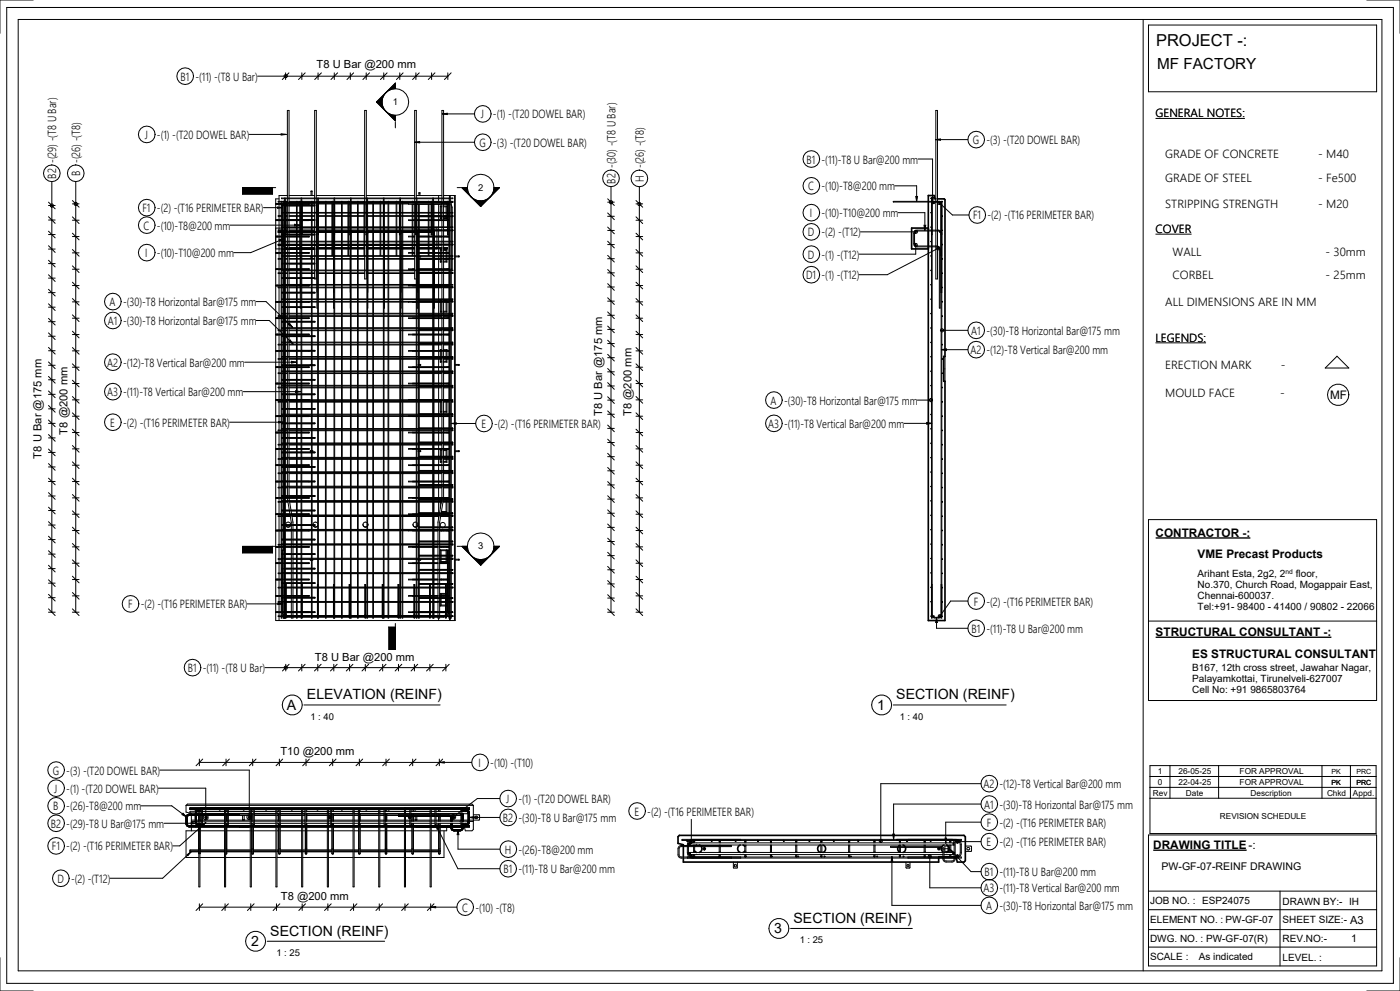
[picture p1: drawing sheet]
<svg xmlns="http://www.w3.org/2000/svg" width="420mm" height="297mm" viewBox="0 0 420 297" stroke-linecap="round" stroke-linejoin="round" font-family="sans-serif">
<defs><g id="words">
<text font-size="4.9" x="346.9" y="13.9">PROJECT -:</text>
<text font-size="4.6" x="347.2" y="20.7">MF FACTORY</text>
<g font-size="4.2">
<text x="92.1" y="209.6">ELEVATION (REINF)</text>
<text x="268.9" y="209.6">SECTION (REINF)</text>
<text x="86.1" y="212.8">A</text>
<text x="263.2" y="212.8">1</text>
<text x="81.1" y="280.5">SECTION (REINF)</text>
<text x="232.3" y="279.8">3</text>
<text x="238.1" y="276.6">SECTION (REINF)</text>
<text x="75.3" y="283.6">2</text>
</g>
<g font-size="3.5">
<text x="54.2" y="24.2">B1 -(11) -(T8 U Bar)</text>
<text x="144.3" y="35.5">J</text>
<text x="147.9" y="35.5">-(1) -(T20 DOWEL BAR)</text>
<text x="346.7" y="35.2">GENERAL NOTES:</text>
<text x="43.5" y="41.6">J</text>
<text x="47.1" y="41.6">-(1) -(T20 DOWEL BAR)</text>
<text x="143.8" y="44">G -(3) -(T20 DOWEL BAR)</text>
<text x="291.9" y="43.2">G -(3) -(T20 DOWEL BAR)</text>
<text x="349.6" y="47.3">GRADE OF CONCRETE</text>
<text x="395.5" y="47.3">- M40</text>
<text x="16.9" y="53.6" transform="rotate(-90 16.9 53.6)">B2 -(29) -(T8 U Bar)</text>
<text x="24.1" y="52.8" transform="rotate(-90 24.1 52.8)">B -(26) -(T8)</text>
<text x="242" y="49">B1 -(11)-T8 U Bar@200 mm</text>
<text x="184.7" y="55.1" transform="rotate(-90 184.7 55.1)">B2 -(30) -(T8 U Bar)</text>
<text x="193.2" y="54.5" transform="rotate(-90 193.2 54.5)">H -(26) -(T8)</text>
<text x="242.5" y="57.1">C -(10)-T8@200 mm</text>
<text x="349.6" y="54.6">GRADE OF STEEL</text>
<text x="395.5" y="54.6">- Fe500</text>
<text x="42.8" y="63.6">F1 -(2) -(T16 PERIMETER BAR)</text>
<text x="243" y="65.1">I</text>
<text x="246.5" y="65.1">-(10)-T10@200 mm</text>
<text x="292" y="65.8">F1 -(2) -(T16 PERIMETER BAR)</text>
<text x="349.6" y="62.3">STRIPPING STRENGTH</text>
<text x="395.5" y="62.3">- M20</text>
<text x="43.1" y="68.8">C -(10)-T8@200 mm</text>
<text x="242.4" y="70.9">D -(2) -(T12)</text>
<text x="346.7" y="69.9">COVER</text>
<text x="43.6" y="77.1">I</text>
<text x="47.1" y="77.1">-(10)-T10@200 mm</text>
<text x="242.4" y="77.5">D -(1) -(T12)</text>
<text x="351.8" y="76.8">WALL</text>
<text x="397.8" y="76.8">- 30mm</text>
<text x="241.9" y="83.7">D1 -(1) -(T12)</text>
<text x="351.8" y="83.5">CORBEL</text>
<text x="397.8" y="83.5">- 25mm</text>
<text x="32.9" y="91.8">A -(30)-T8 Horizontal Bar@175 mm</text>
<text x="349.6" y="91.6">ALL DIMENSIONS ARE IN MM</text>
<text x="32.4" y="97.4">A1 -(30)-T8 Horizontal Bar@175 mm</text>
<text x="291.4" y="100.4">A1 -(30)-T8 Horizontal Bar@175 mm</text>
<text x="291.2" y="106.2">A2 -(12)-T8 Vertical Bar@200 mm</text>
<text x="346.7" y="102.5">LEGENDS:</text>
<text x="32.1" y="109.9">A2 -(12)-T8 Vertical Bar@200 mm</text>
<text x="349.6" y="110.8">ERECTION MARK</text>
<text x="384.3" y="110.8">-</text>
<text x="32.1" y="118.8">A3 -(11)-T8 Vertical Bar@200 mm</text>
<text x="349.6" y="119.1">MOULD FACE</text>
<text x="384.2" y="119.1">-</text>
<text x="399.1" y="119.7">MF</text>
<text x="231.2" y="121.3">A -(30)-T8 Horizontal Bar@175 mm</text>
<text x="33.1" y="127.9">E -(2) -(T16 PERIMETER BAR)</text>
<text x="144.4" y="128.3">E -(2) -(T16 PERIMETER BAR)</text>
<text x="230.5" y="128.3">A3 -(11)-T8 Vertical Bar@200 mm</text>
<text x="346.8" y="160.9">CONTRACTOR -:</text>
<text x="359.3" y="167.3">VME Precast Products</text>
<text x="38.4" y="182.4">F -(2) -(T16 PERIMETER BAR)</text>
<text x="292.2" y="181.5">F -(2) -(T16 PERIMETER BAR)</text>
<text x="291.5" y="189.7">B1 -(11)-T8 U Bar@200 mm</text>
<text x="346.8" y="190.7">STRUCTURAL CONSULTANT -:</text>
<text x="357.7" y="197.1">ES STRUCTURAL CONSULTANT</text>
<text x="56.4" y="201.5">B1 -(11) -(T8 U Bar)</text>
<text x="15.8" y="232.2">G -(3) -(T20 DOWEL BAR)</text>
<text x="143.6" y="229.9">I</text>
<text x="147.1" y="229.9">-(10) -(T10)</text>
<text x="16.3" y="237.6">J</text>
<text x="19.9" y="237.6">-(1) -(T20 DOWEL BAR)</text>
<text x="295.1" y="236.3">A2 -(12)-T8 Vertical Bar@200 mm</text>
<text x="16" y="242.9">B -(26)-T8@200 mm</text>
<text x="151.9" y="240.8">J</text>
<text x="155.5" y="240.8">-(1) -(T20 DOWEL BAR)</text>
<text x="190.4" y="244.5">E -(2) -(T16 PERIMETER BAR)</text>
<text x="295.3" y="242.4">A1 -(30)-T8 Horizontal Bar@175 mm</text>
<text x="15.2" y="248.2">B2 -(29)-T8 U Bar@175 mm</text>
<text x="150.9" y="246.4">B2 -(30)-T8 U Bar@175 mm</text>
<text x="296.1" y="247.8">F -(2) -(T16 PERIMETER BAR)</text>
<text x="15.6" y="254.9">F1 -(2) -(T16 PERIMETER BAR)</text>
<text x="151.5" y="255.9">H -(26)-T8@200 mm</text>
<text x="296" y="253.7">E -(2) -(T16 PERIMETER BAR)</text>
<text x="346" y="254.5">DRAWING TITLE</text>
<text x="374.6" y="254.5">-:</text>
<text x="151.1" y="261.8">B1 -(11)-T8 U Bar@200 mm</text>
<text x="295.4" y="262.7">B1 -(11)-T8 U Bar@200 mm</text>
<text x="17.2" y="264.6">D -(2) -(T12)</text>
<text x="295.1" y="267.5">A3 -(11)-T8 Vertical Bar@200 mm</text>
<text x="138.6" y="273.3">C -(10) -(T8)</text>
<text x="295.9" y="272.8">A -(30)-T8 Horizontal Bar@175 mm</text>
</g>
<g font-size="3.4">
<text x="95" y="20.3">T8 U Bar @200 mm</text>
<text x="180.7" y="124.7" transform="rotate(-90 180.7 124.7)">T8 U Bar @175 mm</text>
<text x="189.5" y="124.7" transform="rotate(-90 189.5 124.7)">T8 @200 mm</text>
<text x="20.3" y="130.3" transform="rotate(-90 20.3 130.3)">T8 @200 mm</text>
<text x="12.5" y="137.5" transform="rotate(-90 12.5 137.5)">T8 U Bar @175 mm</text>
<text x="94.5" y="198.1">T8 U Bar @200 mm</text>
<text x="84.1" y="226.2">T10 @200 mm</text>
<text x="84.3" y="270">T8 @200 mm</text>
<text x="405.1" y="276.9">A3</text>
</g>
<g font-size="3.2">
<text x="348.5" y="260.9">PW-GF-07-REINF DRAWING</text>
<text x="405.5" y="282.4">1</text>
</g>
<g font-size="3">
<text x="359.3" y="172.9">Arihant Esta, 2g2, 2</text>
<text x="388.8" y="172.9">floor,</text>
<text x="359.3" y="176.2">No.370, Church Road, Mogappair East,</text>
<text x="359.3" y="179.5">Chennai-600037.</text>
<text x="359.3" y="182.8">Tel:+91- 98400 - 41400 / 90802 - 22066</text>
<text x="357.7" y="201.1">B167, 12th cross street, Jawahar Nagar,</text>
<text x="357.7" y="204.4">Palayamkottai, Tirunelveli-627007</text>
<text x="357.7" y="207.8">Cell No: +91 9865803764</text>
<text x="345.1" y="270.9">JOB NO. :</text>
<text x="360.7" y="271.1">ESP24075</text>
<text x="384.8" y="271.4">DRAWN BY:-</text>
<text x="404.8" y="271.4">IH</text>
<text x="345.1" y="276.8">ELEMENT NO. :</text>
<text x="367.7" y="276.8">PW-GF-07</text>
<text x="384.8" y="276.8">SHEET SIZE:-</text>
<text x="345.1" y="282.4">DWG. NO. :</text>
<text x="345.1" y="287.7">SCALE :</text>
<text x="359.7" y="287.7">As indicated</text>
<text x="361.9" y="282.4">PW-GF-07(R)</text>
<text x="384.8" y="282.4">REV.NO:-</text>
<text x="384.8" y="288">LEVEL. :</text>
</g>
<g font-size="2.8">
<text x="117.9" y="31.5">1</text>
<text x="143.5" y="57.2">2</text>
<text x="143.5" y="164.7">3</text>
<text x="93.1" y="215.8">1 : 40</text>
<text x="270" y="215.8">1 : 40</text>
<text x="82.9" y="286.6">1 : 25</text>
<text x="239.9" y="282.8">1 : 25</text>
</g>
<g font-size="2.5">
<text x="347.4" y="232">1</text>
<text x="353.6" y="232">26-05-25</text>
<text x="372" y="232">FOR APPROVAL</text>
<text x="345.9" y="238.6">Rev</text>
<text x="347.4" y="235.3">0</text>
<text x="353.6" y="235.3">22-04-25</text>
<text x="355.9" y="238.6">Date</text>
<text x="372" y="235.3">FOR APPROVAL</text>
<text x="375.3" y="238.6">Description</text>
<text x="398.2" y="238.6">Chkd</text>
<text x="406" y="238.6">Appd.</text>
<text x="366" y="245.4">REVISION SCHEDULE</text>
</g>
<g font-size="2.1">
<text x="399.5" y="232">PK</text>
<text x="407" y="232">PRC</text>
<text x="399.5" y="235.2">PK</text>
<text x="407" y="235.2">PRC</text>
</g>
<text font-size="2" x="385.7" y="172">nd</text>
</g></defs>
<g fill="#000">
<path d="M113 30.6l2.8-2.8-1 1.7-.2 1.1zM113 30.6h1.6l.6 2 .6 .8zM118.6 24.9v1.7l-2 .5-.8 .7zM115.8 33.4l1.8 1 1 .2v1.6zM132.7 34.1l1.5-.2v.4zM72.8 56.2h9v2h-9zM84.4 40.1l1.5 .2-1.5 .2zM124.4 42.6l1.5-.2v.4zM138.6 56.2h1.6l.6 2 .6 .9zM148.2 56.2h1.7l-2.8 2.9 .6-.9zM279.3 59.5h.2zM83.3 62.1l1.5 .2-1.5 .2z"/>
<path d="M85.1 60.5h.2zM83.7 71.9l1.5-.3-1.3 .8zM88.4 67.2l1.5 .3-1.5 .3zM89.9 60.5h.2zM94.8 60.5h.2zM99.7 60.4v.2zM104.5 60.4v.2zM109.3 60.4v.2zM114.1 60.4v.2zM119 60.4v.2zM123.8 60.4v.2zM128.5 60.5h.2z"/>
<path d="M144.2 60.2l2-.5 .9-.6-2.9 2.8zM141.4 59.1l.8 .6 2 .5v1.7zM274.8 69.4l.1 .1-.1 .2-.2-.2zM274.8 73.3l.1 .1-.1 .2-.2-.2zM279.4 63.7v.2zM279.3 68.1h.2zM279.3 72.4h.2zM279.4 76.6v.2zM280 60.8l.3 .1-.1 .2zM281.4 74.4l.2-.1 .1 .1-.1 .2zM281.8 60.8l.3 .1-.1 .2zM281.9 69.5l.1-.1 .2 .1-.2 .2z"/>
<path d="M282.7 60.4v.2zM282.6 64.8h.2zM282.7 68.9v.2zM282.7 73.2v.2zM282.6 77.6h.2zM86.9 96.9l.9 1.2-1.3-.8zM279.3 81.1h.2zM279.3 85.4h.2zM279.4 89.6v.2zM279.4 93.9v.2zM279.3 98.3h.2zM282.6 81.9h.2z"/>
<path d="M282.7 86.1v.2zM282.6 90.5h.2zM282.6 94.7h.2zM282.7 98.9v.2zM87.1 101.9l.8 1.3-1.2-.9zM87.5 108.3l1.5 .3-1.5 .2zM88.7 117.2l1.5 .2-1.5 .3zM279.4 102.6v.2zM279.4 106.9v.2zM279.4 111.2v.2zM279.4 115.5v.2zM282.7 103.2v.2z"/>
<path d="M282.7 107.5v.2zM282.7 111.8v.2zM282.7 116.1v.2zM83.6 126.4l1.5 .2-1.5 .2zM135.4 127l1.5-.2v.4zM279.4 119.8v.2zM279.4 124.2v.2zM279.4 128.5v.2zM279.4 132.8v.2zM279.4 137.1v.2zM282.7 120.4v.2zM282.7 124.6v.2z"/>
<path d="M282.7 128.9v.2zM282.7 133.2v.2zM282.7 137.5v.2zM279.4 141.4v.2zM279.4 145.8v.2zM279.4 150.1v.2zM279.4 154.4v.2zM279.4 158.7v.2zM282.7 141.8v.2zM282.7 146.1v.2zM282.7 150.4v.2zM282.7 154.6v.2z"/>
<path d="M282.7 158.9v.2zM72.8 163.8h9v2h-9zM138.6 163.8h1.6l.2 1 1 1.8zM144.2 167.8l2-.6 .9-.6-2.9 2.8zM141.4 166.6l.8 .6 2 .6v1.6zM148.2 163.8h1.7l-2.8 2.8 1-1.8zM279.4 163v.2zM279.4 167.4v.2zM279.4 171.7v.2zM279.4 176v.2zM282.7 163.2v.2zM282.7 167.5v.2z"/>
<path d="M282.7 171.8v.2zM282.7 176.1v.2zM83.4 180.8l1.5 .2-1.5 .2zM116.6 188h2v9h-2zM279.4 180.3v.2zM279.4 184.6v.2zM280.1 184.6l.2 .3-.2 .1zM281.9 184.6l.2 .3-.2 .1zM282.7 180.3v.2zM282.7 184.6v.2zM58.6 242.6l.2 .2-.2 .1zM59.5 246.9h.5l-.1 .5h-.3z"/>
<path d="M59.5 242.8h.5l-.1 .5-.4-.2zM60.1 247.3l.2-.1v.3zM65.9 242.6l.2 .1-.2 .2zM68 247.3l.2-.1v.3zM73.1 242.6l.2 .1-.2 .2zM76 247.3l.3 .1-.1 .1zM79.8 242.6l.2 .2-.2 .1zM83.8 247.3l.3 .1-.1 .1zM87.5 242.6l.2 .2-.2 .1zM91.7 247.3l.3 .1-.1 .1zM95.2 242.6l.2 .1-.2 .2zM99.6 247.3l.2-.1v.3z"/>
<path d="M102.5 242.6l.2 .1-.2 .2zM107.5 247.3l.2-.1v.3zM109.9 242.6l.1 .2-.1 .1zM115.4 247.3l.2-.1v.3zM116.6 242.6l.2 .1-.2 .2zM123.3 247.3l.2-.1v.3zM124.5 242.6l.2 .2-.2 .1zM131.2 247.3l.3 .1-.1 .1zM131.6 242.6l.2 .1-.2 .2zM139.2 242.6l.2 .1-.2 .2zM139.1 247.3l.3 .1-.1 .1zM139.5 242.7l.5 .2-.1 .3h-.5z"/>
<path d="M139.5 246.8l.5 .3-.3 .4-.3-.2zM206.2 252l.2 .2-.2 .1zM206.7 252.7h.3l.1 .5h-.5zM206.7 255.6l.5 .2-.3 .4-.3-.2zM207.2 252.2h.5l-.2 .5h-.2zM207.2 256.3l.2-.1 .3 .4-.4 .2zM207.8 256.7l.1-.1v.3zM208.2 256.6l.2 .3-.3-.1zM208.2 252l.2 .2-.2 .1zM213.5 252l.2 .2-.2 .1zM215.7 256.7l.1-.1v.3zM215.9 256.6l.2 .3-.3-.1z"/>
<path d="M215.9 252l.2 .2-.2 .1zM220.7 252l.2 .2-.2 .1zM223.6 256.6l.2 .3-.3-.1zM223.6 252l.2 .2-.3-.1zM223.6 256.7l.3 .1-.3 .1zM227.4 252l.2 .2-.2 .1zM231.3 256.6l.2 .3-.3-.1zM231.3 252l.2 .2-.3-.1zM231.5 256.7l.2 .1-.2 .1zM235.2 252l.1 .2-.1 .1zM238.9 256.6l.1 .3h-.1zM238.9 252l.1 .2-.1 .1z"/>
<path d="M239.4 256.7l.1-.1v.3zM242.8 252l.2 .2-.2 .1zM246.4 256.6l.2 .3h-.2zM246.4 252l.2 .2-.2 .1zM247.3 256.7l.2 .1-.2 .1zM250.2 252l.1 .2-.1 .1zM254.7 256.6l.2 .3-.3-.1zM254.7 252l.2 .2-.3-.1zM255.2 256.7l.2 .1-.2 .1zM257.5 252l.2 .2-.3-.1zM262.3 256.6l.2 .3h-.2zM262.3 252l.2 .2-.2 .1z"/>
<path d="M263.1 256.7l.1-.1v.3zM264.2 252l.2 .2-.2 .1zM270 256.6l.1 .3-.2-.1zM270 252l.1 .2-.2-.1zM271 256.7l.1-.1v.3zM272.1 252l.2 .2-.3-.1zM277.4 256.6l.2 .3h-.2zM277.4 252l.2 .2-.2 .1zM278.9 256.7l.1-.1v.3zM279.2 252l.2 .2-.3-.1zM285.1 256.6l.2 .3-.3-.1zM285.1 252l.2 .2-.3-.1z"/>
<path d="M286.1 252.7h.2l-.1 .6-.3-.4zM286.1 255.6h.2l-.1 .6-.3-.4zM286.8 252l.2 .2-.2 .1zM286.8 256.7l.2 .1-.2 .1zM287.1 252.1l.5 .2-.3 .4-.3-.4zM287.1 256.2l.5 .2-.3 .4-.3-.4z"/>
<circle cx="61.8" cy="245.1" r=".4"/>
<circle cx="74.9" cy="245.1" r=".4"/>
<circle cx="98.9" cy="245.1" r=".4"/>
<circle cx="122.9" cy="245.1" r=".4"/>
<circle cx="136" cy="245.1" r=".4"/>
<circle cx="211.3" cy="254.4" r=".4"/>
<circle cx="281.7" cy="254.4" r=".4"/>
</g>
<g fill="none" stroke="#000" stroke-width=".3">
<path d="M113 30.6l5.6 5.6v-1.6M113 30.6h1.6M114.6 30.6a4 4 0 0 0 4 4M118.6 26.6a4 4 0 0 1 4 4 4 4 0 0 1-4 4M118.6 26.6a4 4 0 0 0-4 4 4 4 0 0 0 4 4M118.6 26.6a4 4 0 0 0-4 4M118.6 26.6v-1.7l-5.6 5.7M118.6 36.6v1.7M132.7 34.1l1.5-.2v.4zM132.7 34.1h9.7M280.8 33.1h.5v50.5h-.5zM74.7 40.3h11.2"/>
<path d="M81.8 56.2v2h-9v-2h9.9M84.4 40.1l1.5 .2-1.5 .2zM84.5 59.4h51.4v.2h-51.4zM85.4 59.6v1.4M85.6 59.6v1.4M86.2 58.6h-2.5v1.8M86.2 59.4v-26.3h.5v26.3M86.2 59.6v1.1M86.7 58.6h7.7M86.7 59.6v1.1M90.3 59.6v1.4M90.5 59.6v1.4"/>
<path d="M93.3 58.6v-1.3h.3v1.3M93.3 57.4h.3M94.4 59.4v-26.3h.5v26.3M94.4 59.6v1.1M94.9 58.6h14.5M94.9 59.6v1.1M95.3 59.6v4.1M95.5 59.6v4.1M100.2 59.6v4.1M100.4 59.6v4.1M105.2 59.6v4.1M105.4 59.6v4.1"/>
<path d="M109.4 59.4v-26.3h.5v26.3M109.4 59.6v1.1M109.9 58.6h14.5M109.9 59.6v.8M110.1 59.6v4.1M110.3 59.6v4.1M115 59.6v4.1M115.2 59.6v4.1M120 59.6v4.1M120.2 59.6v4.1M124.4 42.6l1.5-.2v.4zM124.4 42.6h18"/>
<path d="M124.4 59.4v-26.3h.5v26.3M124.4 59.6v1.1M124.9 59.6v4.1M124.9 58.6h7.7M125.1 59.6v4.1M125.7 58.6v-.8h.3v.8M125.7 57.9h.3M129.8 59.6v.9M130 59.6v.9M131.6 58.6v.8M131.6 59.6v.8M132.6 59.4v-26.3h.5v26.3"/>
<path d="M132.6 59.6v.9M133.1 58.6h3.5v127.4h-53.9v-126.4h1M133.1 59.6v.9M134.8 59.6v.9M134.9 58.6v.8M135 59.6v.9M135.1 58.6v.8M135.1 59.6v.8M136.4 58.6v127.4M137.2 56.2h1M140.2 56.2a4 4 0 0 1 4-4 4 4 0 0 1 4 4M140.2 56.2a4 4 0 0 0 4 4 4 4 0 0 0 4-4"/>
<path d="M140.2 56.2a4 4 0 0 0 4 4M140.2 56.2h-1.6l5.6 5.7M148.2 56.2a4 4 0 0 1-4 4M148.2 56.2h1.7l-5.7 5.7M279.3 59.5h.2zM279.5 59.4h.2v125.9h-.2zM69.1 67.5h20.8M79.1 62.3h5.7M82.7 68.4h1.7M82.7 74.6h1.7M82.8 61h9.9v.2h-9.9zM82.8 75.7h9.9v.2h-9.9z"/>
<path d="M83.3 62.1l1.5 .2-1.5 .2zM83.5 73.3h1.6M83.7 60.6v.4M83.7 61.2v3.5M83.7 64.9v1M83.7 66.1v2.8M83.7 69.1v.3M83.7 69.7v1.1M83.7 71v2.2M83.7 73.6v2.1M83.7 75.9v1.6M83.7 77.7v2.9"/>
<path d="M83.7 71.9l1.5-.3-1.3 .8zM84.4 60.4v.6M84.4 61.2v4.7M84.4 66.1v3.3M84.4 69.7v1.1M84.4 71v2.3M84.4 73.6v2.1M84.4 75.9v4.7M84.4 64.7h-.9v.2h.9M84.4 68.9h-.9v.2h.9M84.4 73.2h-.9v.4h1.6M84.4 77.5h-.9v.2h.9"/>
<path d="M84.5 63.7h51.4v.2h-51.4zM84.5 68h51.4v.2h-51.4zM84.5 76.6h51.4v.2h-51.4zM84.6 61.5v.2M84.6 65.9h9.9v.2l-11.8-.1 10-.1v.2M84.6 61.7h.2l-.1 2M84.6 61.5h9.9v.2h-9.9M84.6 65.9h-.1M84.6 70.2v.2M84.6 70.2h.5M84.6 70.4h.5M84.6 74.6v.2"/>
<path d="M84.6 74.6h9.9v.2h-9.9M84.6 78.9v.2M84.6 78.9h9.9v.2h-9.9M84.6 74.8l.1 .9M84.6 68.4h.1M84.6 60.4v.6M84.6 61.2v2.5M84.6 63.9v2M84.6 66.1v1.9M84.6 68.2v1.2M84.6 69.7v1.1M84.6 71v1.3"/>
<path d="M84.6 72.5v.8M84.6 73.6v2.1M84.6 75.9v.7M84.6 76.8v3.8M84.6 60.6h.4M84.6 64.9h.1M84.6 64.7h.1M84.6 69.1h.1M84.6 68.9h.1M84.6 73.2h.1M84.6 77.7h.1M84.6 77.5h.1"/>
<path d="M84.6 70.4l.1 .4M84.6 79.1l.1 1.5M84.7 63.9l-.1 2M84.7 69.7l-.1 .5M84.7 73.6l-.1 1M84.7 76.8l-.1 2.1M84.7 66.1v1.9M84.7 68.2v1.2M84.7 71v1.3M84.7 72.5v.8M84.7 75.9v.7M85 61.3l-.4 .2"/>
<path d="M85 60.4v.6M85 61.2v.3M85 61.7v2M85 63.9v2M85 66.1v1.9M85 68.2v1.2M85 69.7v.5M85 70.4v.4M85 71v1.3M85 72.5v.8M85 73.6v1M85 74.8v.9"/>
<path d="M85 75.9v.7M85 76.8v2.1M85 79.1v1.5M85.1 70.8l-2.4 .1 2.4 .1M85.1 72.3h-.6v.2h.6M85.1 69.4h-1.6v.3h1.6M85.1 60.5h.2zM85.1 69l.3 .1-.2 4.9zM85.2 71.6l-10 4.1h-5.1M85.4 69.7h4.7v4.2M85.4 71h4.7M85.4 70.8h4.7"/>
<path d="M85.4 72.5h4.7M85.4 72.3h4.7M85.4 70.2h4.7M85.4 70.4h4.7M85.4 73.6h4.7M85.4 73.3h4.7M85.4 61.2v.3M85.4 61.7v2M85.4 63.9v2M85.4 66.1v1.9M85.4 68.2v1.2M85.4 69.7v.5"/>
<path d="M85.4 70.4v.4M85.4 71v1.3M85.4 72.5v.8M85.4 73.6v1M85.4 74.8v.9M85.4 75.9v.7M85.4 76.8v2.1M85.4 79.1v1.5M85.4 60.4h-1.9v.2h.9M85.6 61.7v2M85.6 63.9v2M85.6 66.1v1.9"/>
<path d="M85.6 68.2v1.2M85.6 69.7v.5M85.6 61.2v.3M85.6 70.4v.4M85.6 71v1.3M85.6 72.5v.8M85.6 73.6v1M85.6 74.8v.9M85.6 75.9v.7M85.6 76.8v2.1M85.6 79.1v1.5M85.6 73.2h.6"/>
<path d="M85.6 77.7h.6M85.6 77.5h.6M85.6 74.3h.6M85.8 60.5v.3l.4-.1M85.8 60.5v.5M85.8 68.4h.4M85.8 60.6h.4M85.8 64.9h.4M85.8 64.7h.4M85.8 69.1h.4M85.8 68.9h.4M85.8 61.2v.3"/>
<path d="M85.8 61.7v2M85.8 63.9v2M85.8 66.1v1.9M85.8 68.2v1.2M85.8 69.7v.5M86.2 60.4h-.6l.2 .1M86.2 61.2v.3M86.2 61.7v2M86.2 63.9v2M86.2 66.1v1.9M86.2 68.2v1.2M86.2 69.7v.5"/>
<path d="M86.2 70.4v.4M86.2 71v1.3M86.2 72.5v.8M86.2 73.6v1M86.2 74.8v.9M86.2 75.9v.7M86.2 76.8v2.1M86.2 79.1v1.5M86.3 60.7h4M86.7 68.4h2.3M86.7 61.2v.3M86.7 61.7v2"/>
<path d="M86.7 63.9v2M86.7 66.1v1.9M86.7 68.2v1.2M86.7 69.7v.5M86.7 70.4v.4M86.7 71v1.3M86.7 72.5v.8M86.7 73.6v1M86.7 74.8v.9M86.7 75.9v.7M86.7 76.8v2.1M86.7 79.1v1.5"/>
<path d="M86.7 60.4h3.6M86.7 60.6h2.3M86.7 64.9h2.3M86.7 64.7h2.3M86.7 69.1h2.3M86.7 68.9h2.3M86.7 73.2h2.3M86.7 77.7h2.3M86.7 77.5h2.3M86.7 74.3h3.6M88.4 67.2l1.5 .3-1.5 .3zM89 60.4v.3"/>
<path d="M89 61.2v.3M89 61.7v2M89 63.9v2M89 66.1v1.9M89 68.2v1.2M89 69.7v.5M89 70.4v.4M89 71v1.3M89 72.5v.8M89 73.6v.7M89 74.8v.9M89 75.9v.7"/>
<path d="M89 76.8v2.1M89 79.1v1.5M89.2 68.4h.7M89.2 60.4v.3M89.2 61.2v.3M89.2 61.7v2M89.2 63.9v2M89.2 66.1v1.9M89.2 68.2v1.2M89.2 69.7v.5M89.2 70.4v.4M89.2 71v1.3"/>
<path d="M89.2 72.5v.8M89.2 73.6v.7M89.2 74.8v.9M89.2 75.9v.7M89.2 76.8v2.1M89.2 79.1v1.5M89.2 60.6h.7M89.2 64.9h.7M89.2 64.7h.7M89.2 69.1h.7M89.2 68.9h.7M89.2 73.2h.7"/>
<path d="M89.2 77.7h.9M89.2 77.5h.9M89.9 60.5h.2zM89.9 75.9v.7h.2M89.9 61.2v.3M89.9 61.7v2M89.9 63.9v2M89.9 66.1v1.9M89.9 68.2v1.2M89.9 69.7v.5M89.9 70.4v.4M89.9 71v1.3"/>
<path d="M89.9 72.5v.8M89.9 73.6v.7M89.9 74.8v.9M90.1 73.9v.4M90.1 73.9h.3M90.1 69.1v.9M90.1 69.1h.3M90.1 69.1v.3h-4.7M90.1 74.8v.9M90.1 75.9v.7M90.1 76.8v2.1M90.1 79.1v1.5"/>
<path d="M90.1 60.5v.2M90.1 60.5l-.1-.1-.1 .3M90.1 68.4h.2M90.1 61.2v.3M90.1 61.7v2M90.1 63.9v2M90.1 66.1v1.9M90.1 68.2v.9M90.1 60.6h.2M90.1 64.9h.2M90.1 64.7h.2M90.1 68.9h.2"/>
<path d="M90.3 69.1h-.2M90.3 61.2v.3M90.3 61.7v2M90.3 63.9v2M90.3 66.1v1.9M90.3 68.2v.9M90.3 73.9v.7M90.3 74.8v.9M90.3 75.9v.7M90.3 76.8v2.1M90.3 79.1v1.5M90.4 69.1v4.8"/>
<path d="M90.4 73.6h4.7v.7v-.4M90.4 70.8h2.3v.2h-2.3M90.4 72.5h4.7M90.4 72.3h4.7M90.4 70.2h4.1v.2h-4.1M90.4 69.7h4.7v3.6h-4.7M90.5 61.4v.1M90.5 61.7v2M90.5 63.9v2M90.5 66.1v1.9M90.5 68.2v1.2M90.5 69.7v.5"/>
<path d="M90.5 61.2v.3M90.5 70.4v.4M90.5 71v1.3M90.5 72.5v.8M90.5 73.6v1M90.5 74.8v.9M90.5 75.9v.7M90.5 76.8v2.1M90.5 79.1v1.5M90.5 73.2h2.9M90.5 77.7h2.9M90.5 77.5h2.9"/>
<path d="M90.5 74.3h3.9M90.7 60.5v.2h4.6M90.7 60.5v.5M90.7 68.4h2.7M90.7 60.6h2.7M90.7 64.9h2.7M90.7 64.7h2.7M90.7 69.1h2.7M90.7 68.9h2.7M90.7 61.2v.3M90.7 61.7v2M90.7 63.9v2"/>
<path d="M90.7 66.1v1.9M90.7 68.2v1.2M90.7 69.7v.5M92.7 61.1h2.6M93.1 76.8l.3 .2M93.2 76.8v.2M93.4 60.4v.3M93.4 61.1v.4M93.4 61.7v2M93.4 63.9v2M93.4 66.1v1.9M93.4 68.2v1.2"/>
<path d="M93.4 69.7v.5M93.4 70.4v1.9M93.4 72.5v.8M93.4 73.6v.7M93.4 74.8v1.8M93.4 76.8v2.1M93.4 79.1v1.9M93.6 68.4h.8M93.6 60.4v.3M93.6 61.1v.4M93.6 61.7v2M93.6 63.9v2"/>
<path d="M93.6 66.1v1.9M93.6 68.2v1.2M93.6 69.7v.5M93.6 70.4v1.9M93.6 72.5v.8M93.6 73.6v.7M93.6 74.8v1.8M93.6 76.8v2.1M93.6 79.1v1.9M93.6 60.6h.8M93.6 64.9h.8M93.6 64.7h.8"/>
<path d="M93.6 69.1h.8M93.6 68.9h.8M93.6 73.2h.8M93.6 77.7h.8M93.6 77.5h.8M93.8 76.8v.2M93.9 76.8l-.3 .2M94.4 60.4h-3.9l.2 .1M94.4 61.1v.4M94.4 61.7v2M94.4 63.9v2M94.4 66.1v1.9"/>
<path d="M94.4 68.2v1.2M94.4 69.7v.5M94.4 70.4v1.9M94.4 72.5v.8M94.4 73.6v1M94.4 74.8v1.8M94.4 76.8v2.1M94.4 79.1v1.9M94.8 60.5h.2zM94.9 61.1v2.6M94.9 63.9v4.1M94.9 68.2v1.2"/>
<path d="M94.9 69.7v2.6M94.9 72.5v.8M94.9 73.6v3M94.9 76.8v4.2M94.9 77.7h.2M94.9 77.5h.2M94.9 74.6h.4M94.9 74.3h.4M95 60.5v.2M95 68.4h.3M95 74.6h.1M95 74.6l-.1 2"/>
<path d="M95 61.1v2.6M95 63.9v4.1M95 68.2v1.2M95 69.7v2.6M95 72.5v.8M95 73.6v.7M95 60.6h.3M95 64.9h.3M95 64.7h.3M95 69.1h.1M95 68.9h.3M95 73.2h.1"/>
<path d="M95.1 73v.9M95.1 73.9h.3M95.1 69.1v.9M95.1 69.1h.3M95.1 69.1v.3h-4.7M95.1 74.6v2M95.1 76.8v4.2M95.3 69l-.2 .1M95.3 60.4l-.3 .1M95.3 63.9v4.1M95.3 68.2v.9M95.3 73.9v2.7"/>
<path d="M95.3 76.8v4.2M95.4 69.1v4.8M95.4 73.6h4.7v.7v-.4M95.4 72.5h4.7M95.4 72.3h4.7M95.4 69.7h4.7v3.6h-4.7M95.5 74.6h2.1M95.5 63.9v4.1M95.5 68.2v1.2M95.5 69.7v2.6M95.5 72.5v.8M95.5 73.6v3"/>
<path d="M95.5 76.8v4.2M95.5 73.2h2.1M95.5 77.7h2.1M95.5 77.5h2.1M95.5 74.6h4.7M95.5 74.3h4.7M95.5 60.5v.2h4.7v-.2M95.5 60.5h4.7M95.5 60.5v.9M95.5 68.4h2.1M95.5 60.6h2.1M95.5 64.9h2.1"/>
<path d="M95.5 64.7h2.1M95.5 69.1h2.1M95.5 68.9h2.1M95.5 69.7v.7h-.1M97.6 60.4v.3M97.6 61.1v2.6M97.6 63.9v4.1M97.6 68.2v1.2M97.6 69.7v2.6M97.6 72.5v.8M97.6 73.6v.7M97.6 74.6v2"/>
<path d="M97.6 76.8v4.2M97.8 68.4h1.8M97.8 74.6h1.8M97.8 60.4v.3M97.8 61.1v2.6M97.8 63.9v4.1M97.8 68.2v1.2M97.8 69.7v2.6M97.8 72.5v.8M97.8 73.6v.7M97.8 74.6v2M97.8 76.8v4.2"/>
<path d="M97.8 60.6h1.8M97.8 64.9h1.8M97.8 64.7h1.8M97.8 69.1h1.8M97.8 68.9h1.8M97.8 73.2h1.8M97.8 77.7h2.3M97.8 77.5h2.3M99.6 74.6v2h.2v-2M99.6 61.1v2.6M99.6 63.9v4.1M99.6 68.2v1.2"/>
<path d="M99.6 69.7v2.6M99.6 72.5v.8M99.6 73.6v.7M99.7 60.4v.2zM99.8 60.5v.2M99.8 60.5l-.2-.1v.3M99.8 68.4h.4M99.8 74.6h.3M99.8 61.1v2.6M99.8 63.9v4.1M99.8 68.2v1.2M99.8 69.7v2.6"/>
<path d="M99.8 72.5v.8M99.8 73.6v.7M99.8 60.6h.4M99.8 64.9h.4M99.8 64.7h.4M99.8 69.1h.3M99.8 68.9h.4M99.8 73.2h.3M100.1 73v.9M100.1 69.1v.9M100.1 69.1h.2l.1 .9M100.1 69.1v.3h-4.7"/>
<path d="M100.1 74.6v2M100.1 76.8v4.2M100.2 60.5v.9M100.2 63.9v4.1M100.2 61.1h-4.7v2.6M100.2 68.2l-.1 .9M100.2 74v2.6M100.2 76.8v4.2M100.4 73.6h4.7v.7v-.4M100.4 73.3h4.7l.1-4.3 .2 4.9h-.3M100.4 72.5h4.7M100.4 72.3h4.7"/>
<path d="M100.4 70.4h.1M100.4 61.4v2.3M100.4 63.9v4.1M100.4 68.2v1.2h4.7M100.4 60.4h4.8l-.2 .1M100.4 68.4h2.1M100.4 74.6h2.1M100.4 68.2v1.2M100.4 69.7v2.6M100.4 72.5v.8M100.4 73.6v3M100.4 76.8v4.2"/>
<path d="M100.4 60.6h2.1M100.4 64.9h2.1M100.4 64.7h2.1M100.4 69.1h2.1M100.4 68.9h2.1M100.4 73.2h2.1M100.4 77.7h2.1M100.4 77.5h2.1M100.4 74.6h4.8M100.4 61.1h4.6v2.6M100.4 74.3h4.8M102.5 60.4v.3"/>
<path d="M102.5 61.1v2.6M102.5 63.9v4.1M102.5 68.2v1.2M102.5 69.7v2.6M102.5 72.5v.8M102.5 73.6v.7M102.5 74.6v2M102.5 76.8v4.2M102.7 68.4h1.7M102.7 74.6h1.7M102.7 60.4v.3M102.7 61.1v2.6"/>
<path d="M102.7 63.9v4.1M102.7 68.2v1.2M102.7 69.7v2.6M102.7 72.5v.8M102.7 73.6v.7M102.7 74.6v2M102.7 76.8v4.2M102.7 60.6h1.7M102.7 64.9h1.7M102.7 64.7h1.7M102.7 69.1h1.7M102.7 68.9h1.7"/>
<path d="M102.7 73.2h1.7M102.7 77.7h2.4M102.7 77.5h2.4M104.4 74.6v2h.2v-2M104.4 61.1v2.6M104.4 63.9v4.1M104.4 68.2v1.2M104.4 69.7v2.6M104.4 72.5v.8M104.4 73.6v.7M104.5 60.4v.2zM104.6 60.5v.2"/>
<path d="M104.6 60.5l-.2-.1v.3M104.6 68.4h.4M104.6 74.6h.5M104.6 61.1v2.6M104.6 63.9v4.1M104.6 68.2v1.2M104.6 69.7v2.6M104.6 72.5v.8M104.6 73.6v.7M104.6 60.6h.4M104.6 64.9h.4M104.6 64.7h.4"/>
<path d="M104.6 69.1h.4M104.6 68.9h.4M104.6 73.2h.5M105 60.5v.2h-4.6M105 60.5v.9M105 63.9v4.1M105 68.2v1.2M105 69.7l.1 .7M105.1 69.7h-4.7v4.2h-.3M105.1 73v.9M105.1 74.6v2M105.1 76.8v4.2"/>
<path d="M105.2 63.9v4.1M105.2 68.2v.8M105.2 74v2.6M105.2 76.8v4.2M105.2 61.4v2.3M105.4 69.7h4.7v3.6h-4.7M105.4 73.6h4.7v3M105.4 72.5h4.7M105.4 72.3h4.7M105.4 60.4h4l-.2 .3M105.4 68.4h1.9M105.4 74.6h1.9"/>
<path d="M105.4 63.9v4.1M105.4 68.2v1.2M105.4 69.7v2.6M105.4 72.5v.8M105.4 73.6v3M105.4 76.8v4.2M105.4 60.6h1.9M105.4 64.9h1.9M105.4 64.7h1.9M105.4 69.1h1.9M105.4 68.9h1.9M105.4 73.2h1.9"/>
<path d="M105.4 77.7h1.9M105.4 77.5h1.9M105.4 60.7h4.4M105.4 74.6h4M105.4 61.1h4.4M105.4 74.3h4M107.3 60.4v.3M107.3 61.1v2.6M107.3 63.9v4.1M107.3 68.2v1.2M107.3 69.7v2.6M107.3 72.5v.8"/>
<path d="M107.3 73.6v.7M107.3 74.6v2M107.3 76.8v4.2M107.5 68.4h1.7M107.5 74.6h1.7M107.5 60.4v.3M107.5 61.1v2.6M107.5 63.9v4.1M107.5 68.2v1.2M107.5 69.7v2.6M107.5 72.5v.8M107.5 73.6v.7"/>
<path d="M107.5 74.6v2M107.5 76.8v4.2M107.5 60.6h1.7M107.5 64.9h1.7M107.5 64.7h1.7M107.5 69.1h1.7M107.5 68.9h1.7M107.5 73.2h1.7M107.5 77.7h1.9M107.5 77.5h1.9M109.2 74.6v2h.2M109.2 61.1v2.6"/>
<path d="M109.2 63.9v4.1M109.2 68.2v1.2M109.2 69.7v2.6M109.2 72.5v.8M109.2 73.6v.7M109.3 60.4v.2zM109.4 61.1v2.6M109.4 63.9v4.1M109.4 68.2v1.2M109.4 69.7v2.6M109.4 72.5v.8M109.4 73.6v3"/>
<path d="M109.4 76.8v4.2M109.8 63.9v4.1M109.8 68.2v1.2M109.8 69.7v.7h.2v-.7M109.9 74.6h.2M109.9 70.4v1.9M109.9 72.5v.8M109.9 73.6v3M109.9 76.8v4.2M109.9 60.4h.2M109.9 73.2h.2M109.9 77.7h.2"/>
<path d="M109.9 77.5h.2M109.9 74.3h.2M109.9 60.4l.1 .1M110 60.5l.1 .2M110 60.5v.9M110 60.5h-.2v3.2M110 68.4h.1M110 60.6h.1M110 64.9h.1M110 64.7h.1M110 69.1h.1M110 68.9h.1"/>
<path d="M110 63.9v4.1M110 68.2v1.2M110.1 63.9v4.1M110.1 68.2v1.2h-4.7M110.1 76.8v4.2M110.1 61.1l-.1 2.6M110.1 73v.9h.3M110.3 69l.1 .1M110.3 68.4h1.6M110.3 63.9v4.1M110.3 68.2v.9M110.3 73.9v2.7"/>
<path d="M110.3 76.8v4.2M110.3 60.4h4.7M110.3 60.6h1.6M110.3 64.9h1.6M110.3 64.7h1.6M110.3 68.9h1.6M110.3 60.7h4.7M110.3 74.6h4.7M110.3 61.1h4.7M110.3 74.3h4.7M110.4 73v.9M110.4 69.1h-.3v.9"/>
<path d="M110.4 69.1v.9M110.4 74.6h1.5M110.4 72.5h4.7M110.4 72.3h4.7M110.4 69.1h1.5M110.4 73.2h1.5M110.4 77.7h1.5M110.4 77.5h1.5M110.4 74.6v2M110.4 76.8v4.2M111.9 60.4v.3M111.9 61.1v2.6"/>
<path d="M111.9 63.9v4.1M111.9 68.2v1.2M111.9 69.7v2.6M111.9 72.5v.8M111.9 73.6v.7M111.9 74.6v2M111.9 76.8v4.2M112.1 68.4h1.9M112.1 74.6h1.9M112.1 60.4v.3M112.1 61.1v2.6M112.1 63.9v4.1"/>
<path d="M112.1 68.2v1.2M112.1 69.7v2.6M112.1 72.5v.8M112.1 73.6v.7M112.1 74.6v2M112.1 76.8v4.2M112.1 60.6h1.9M112.1 64.9h1.9M112.1 64.7h1.9M112.1 69.1h1.9M112.1 68.9h1.9M112.1 73.2h1.9"/>
<path d="M112.1 77.7h2.9M112.1 77.5h2.9M114 74.6v2h.2v-2M114 61.1v2.6M114 63.9v4.1M114 68.2v1.2M114 69.7v2.6M114 72.5v.8M114 73.6v.7M114.1 60.4v.2zM114.2 60.5v.2M114.2 60.5l-.1-.1-.1 .3"/>
<path d="M114.2 68.4h.8M114.2 74.6h.8M114.2 61.1v2.6M114.2 63.9v4.1M114.2 68.2v1.2M114.2 69.7v2.6M114.2 72.5v.8M114.2 73.6v.7M114.2 60.6h.8M114.2 64.9h.8M114.2 64.7h.8M114.2 69.1h.8"/>
<path d="M114.2 68.9h.8M114.2 73.2h.8M115 63.9v4.1M115 68.2v1.2M115 69.7v2.6M115 72.5v.8M115 73.6v3M115 76.8v4.2M115.1 68.2v1.2h-4.7v-.3M115.1 70.4h.1M115.1 61.4v2.3M115.1 63.9v4.1"/>
<path d="M115.1 73.6h-4.7v.7v-.4M115.1 73.3h-4.7v-3.6h4.7v4.2h.3M115.2 63.9v4.1M115.2 68.2l.1 .8M115.2 74v2.6M115.2 76.8v4.2M115.2 74.6h4.8M115.2 74.3h4.8M115.3 60.5v.2h4.6v-.2M115.3 60.5h4.6M115.3 60.5v.9M115.3 68.4h1.1"/>
<path d="M115.3 60.6h1.1M115.3 64.9h1.1M115.3 64.7h1.1M115.3 68.9h1.1M115.3 61.1h4.6v2.6M115.3 69l.1 .1M115.4 73v.9M115.4 69.1h-.3v.9M115.4 69.1v.9M115.4 69.1v.3h4.7M115.4 74.6h1M115.4 72.5h4.7"/>
<path d="M115.4 72.3h4.7M115.4 69.1h1M115.4 73.2h1M115.4 77.7h1M115.4 77.5h1M115.4 74.6v2M115.4 76.8v4.2M116.4 60.4v.3M116.4 61.1v2.6M116.4 63.9v4.1M116.4 68.2v1.2M116.4 69.7v2.6"/>
<path d="M116.4 72.5v.8M116.4 73.6v.7M116.4 74.6v2M116.4 76.8v4.2M116.6 68.4h2.3M116.6 74.6h2.3M116.6 60.4v.3M116.6 61.1v2.6M116.6 63.9v4.1M116.6 68.2v1.2M116.6 69.7v2.6M116.6 72.5v.8"/>
<path d="M116.6 73.6v.7M116.6 74.6v2M116.6 76.8v4.2M116.6 60.6h2.3M116.6 64.9h2.3M116.6 64.7h2.3M116.6 69.1h2.3M116.6 68.9h2.3M116.6 73.2h2.3M116.6 77.7h3.4M116.6 77.5h3.4M118.9 74.6v2h.2v-2"/>
<path d="M118.9 61.1v2.6M118.9 63.9v4.1M118.9 68.2v1.2M118.9 69.7v2.6M118.9 72.5v.8M118.9 73.6v.7M119 60.4v.2zM119.1 60.5v.2M119.1 60.5l-.2-.1v.3M119.1 68.4h.8M119.1 74.6h.9M119.1 61.1v2.6"/>
<path d="M119.1 63.9v4.1M119.1 68.2v1.2M119.1 69.7v2.6M119.1 72.5v.8M119.1 73.6v.7M119.1 60.6h.8M119.1 64.9h.8M119.1 64.7h.8M119.1 69.1h.8M119.1 68.9h.8M119.1 73.2h.9M119.9 60.5v.9"/>
<path d="M119.9 69.7v.7h.2v-.7M119.9 63.9v4.1M119.9 68.2v1.2M120 63.9v4.1M120 68.2v1.2M120 69.7v2.6M120 72.5v.8M120 73.6v3M120 76.8v4.2M120.1 61.4v2.3M120.1 63.9v4.1M120.1 68.2v1.2"/>
<path d="M120.1 73.6h-4.7v.7v-.4M120.1 69.7h-4.7v3.6h4.7M120.2 68.2v.8l.2 .1M120.2 68.4h.5M120.2 63.9v4.1M120.2 74v2.6M120.2 76.8v4.2M120.2 60.4h4.2M120.2 60.6h.5M120.2 64.9h.5M120.2 64.7h.5M120.2 68.9h.5"/>
<path d="M120.2 60.7h4.5M120.2 74.6h4.2M120.2 61.1h4.5M120.2 74.3h4.2M120.4 73.9v.4v-.7h4.7v3M120.4 69.1h-.3v4.8h.3M120.4 73v.9M120.4 69.1v.9M120.4 74.6h.3M120.4 69.7h4.7v3.6h-4.7zM120.4 72.5h4.7M120.4 72.3h4.7"/>
<path d="M120.4 69.1h.3M120.4 73.2h.3M120.4 77.7h.3M120.4 77.5h.3M120.4 74.6v2M120.4 76.8v4.2M120.7 60.4v.3M120.7 61.1v2.6M120.7 63.9v4.1M120.7 68.2v1.2M120.7 69.7v2.6M120.7 72.5v.8"/>
<path d="M120.7 73.6v.7M120.7 74.6v2M120.7 76.8v4.2M120.9 68.4h2.8M120.9 74.6h2.8M120.9 60.4v.3M120.9 61.1v2.6M120.9 63.9v4.1M120.9 68.2v1.2M120.9 69.7v2.6M120.9 72.5v.8M120.9 73.6v.7"/>
<path d="M120.9 74.6v2M120.9 76.8v4.2M120.9 60.6h2.8M120.9 64.9h2.8M120.9 64.7h2.8M120.9 69.1h2.8M120.9 68.9h2.8M120.9 73.2h2.8M120.9 77.7h3.5M120.9 77.5h3.5M122.6 61.1l1.8 .1M123.7 75.9v.7h.2v-.7"/>
<path d="M123.7 61.2v2.5M123.7 63.9v2M123.7 66.1v1.9M123.7 68.2v1.2M123.7 69.7v1.1M123.7 71v1.3M123.7 72.5v.8M123.7 73.6v.7M123.7 74.6v1.1M123.8 60.4v.2zM123.9 60.5v.2M123.9 60.5l-.2-.1v.3"/>
<path d="M123.9 68.4h.5M123.9 74.6h.5M123.9 61.2v2.5M123.9 63.9v2M123.9 66.1v1.9M123.9 68.2v1.2M123.9 69.7v1.1M123.9 71v1.3M123.9 72.5v.8M123.9 73.6v.7M123.9 74.6v1.1M123.9 60.6h.5"/>
<path d="M123.9 64.9h.5M123.9 64.7h.5M123.9 69.1h.5M123.9 68.9h.5M123.9 73.2h.5M124.4 65.9h-1.8v.2h1.8M124.4 70.8h-1.8v.2h1.8M124.4 75.7h-1.8v.2h1.8M124.4 61.1v2.6M124.4 63.9v4.1M124.4 68.2v1.2M124.4 69.7v2.6"/>
<path d="M124.4 72.5v.8M124.4 73.6v3M124.4 76.8v4.2M124.7 69.7v.7h.2M124.7 63.9v4.1M124.7 68.2v1.2M124.9 61.4l-.1-1-.1 3.3M124.9 63.9v4.1M124.9 68.2v1.2M124.9 69.7v2.6M124.9 72.5v.8M124.9 73.6v3"/>
<path d="M124.9 76.8v4.2M125.1 73.9v.4h4.7M125.1 73v.9M125.1 73.9h.3M125.1 76.8v4.2M125.1 60.7h10.7M125.1 68.2v1.2h-4.7v-.3M125.1 68.4h.5M125.1 61.2h4.3v2.5M125.1 66.1h4.3M125.1 65.9h4.3M125.1 75.9h4.7"/>
<path d="M125.1 75.7h4.7M125.1 63.9v4.1M125.1 60.4h4.7M125.1 60.6h.5M125.1 64.9h.5M125.1 64.7h.5M125.1 68.9h.5M125.1 74.6h4.7M125.1 61.1h4.3M125.4 73.9v.4v-.7h4.7l-.1 3M125.4 73v.9M125.4 69.1h-.3v.9"/>
<path d="M125.4 69.1v.9M125.4 69.1v.3h4.7M125.4 74.6h.2M125.4 71h4.4M125.4 70.8h4.4M125.4 72.5h4.7M125.4 72.3h4.7M125.4 69.1h.2M125.4 73.2h.2M125.4 77.7h.2M125.4 77.5h.2M125.4 74.6v1.1"/>
<path d="M125.4 75.9v.7M125.4 76.8v3.8M125.5 76.8l.1 .2M125.5 76.8l.1 3.8M125.6 60.4v.3M125.6 61.2v2.5M125.6 63.9v2M125.6 66.1v1.9M125.6 68.2v1.2M125.6 69.7v1.1M125.6 71v1.3M125.6 72.5v.8"/>
<path d="M125.6 73.6v.7M125.6 74.6v1.1M125.6 75.9v.7M125.8 77.5h10v.2M125.8 68.4h2.7M125.8 74.6h2.7M125.8 73.2h4.2l.1-3.5h-4.7v3.6h4.7M125.8 60.4v.3M125.8 61.2v2.5M125.8 63.9v2M125.8 66.1v1.9M125.8 68.2v1.2"/>
<path d="M125.8 69.7v1.1M125.8 71v1.3M125.8 72.5v.8M125.8 73.6v.7M125.8 74.6v1.1M125.8 75.9v.7M125.8 76.8v3.8M125.8 64.9h.1M125.8 64.7h2.7M125.8 69.1l4.3 .1M125.8 68.9h2.7M125.8 77.7h4"/>
<path d="M125.9 77.5v.2h9.9M125.9 60.5v.2M125.9 73.2v.1M126.2 76.8v.2M126.2 76.8l-.4 .2M128.5 60.5h.2zM128.5 75.9v.7h.2v-.7M128.5 61.2v2.5M128.5 63.9v.8M128.5 64.9v1M128.5 66.1v1.9M128.5 68.2v.8"/>
<path d="M128.5 69.2v.2M128.5 69.7v1.1M128.5 71v1.3M128.5 72.5v.7M128.5 73.6v.7M128.5 74.6v1.1M128.7 60.5h-.2M128.7 68.4h.7M128.7 74.6h1.1M128.7 60.5h.1M128.7 61.2v2.5M128.7 63.9v.8"/>
<path d="M128.7 64.9v1M128.7 66.1v1.9M128.7 68.2v.8M128.7 69.2v.2M128.7 69.7v1.1M128.7 71v1.3M128.7 72.5v.7M128.7 73.6v.7M128.7 74.6v1.1M128.7 64.7h.7M128.7 68.9h.7M129.4 60.5h.2"/>
<path d="M129.4 60.7v.7M129.4 69.7v.7h.2v-.7M129.4 63.9v.8M129.4 64.9v3.1M129.4 68.2v.8M129.4 69.2v.2M129.6 60.7v.7M129.6 68.4h.2M129.6 66.1h.2M129.6 65.9h.2M129.6 64.7h.2M129.6 68.9h.2"/>
<path d="M129.6 63.9v.8M129.6 64.9v3.1M129.6 68.2v.8M129.6 69.2v.2M129.6 61.1h.2M129.8 61.2h-.2v2.5M129.8 60.7v3M129.8 63.9v.8M129.8 64.9v3.1M129.8 68.2v.8M129.8 69.2v.2M129.8 69.7v2.6"/>
<path d="M129.8 72.5v.7M129.8 73.6v3M129.8 76.8v.7M129.8 77.7v3.3M130 61.2h2.6v2.5M130 66.1h2.6v1.9M130 71h.1M130 70.8h.1M130 75.9h2.6v.7M130 60.7v3M130 63.9v.8M130 64.9v3.1"/>
<path d="M130 68.2v.8M130 69.2v.2M130 76.8v.7M130 60.4h2.6M130 74.6h2.6M130 61.1h2.4M130.1 73.9v.4h2.5M130.1 73v.9M130.1 73.9h.3M130.1 70l.1-1 .2 1M130.1 69.2v.2M130.1 77.7l-.1 3.3"/>
<path d="M130.2 68.4h.9v.5M130.2 60.4v.1M130.2 61.2v2.5M130.2 63.9v.8M130.2 64.9v1M130.2 66.1v1.9M130.2 68.2v.8M130.2 64.7h2.4M130.2 68.9h2.4M130.4 73.2l5.5 .1-5.5 .1M130.4 70v4.3v-.4M130.4 73v.9"/>
<path d="M130.4 71h2.2v1.3M130.4 72.3h5.5v.2h-5.5M130.4 77.7h2.2M130.4 69.4v.3M130.4 74.6v1.1M130.4 75.9v.7M130.4 76.8v.7M130.4 77.7v2.9M131.1 69.2v1.6M131.1 71v1.3M131.1 72.5v.7M131.1 73.4v.9"/>
<path d="M131.1 74.6h-.7M131.6 61.2v2.5M131.6 63.9v.8M131.6 64.9v1M131.6 66.1v1.9M131.6 68.2v.7M131.6 69.2v1.6M131.6 71v1.3M131.6 72.5v.7M131.6 73.4v.9M131.6 74.6v1.1M131.6 75.9v.7"/>
<path d="M131.6 76.8v.7M131.6 77.7v2.9M132 61.2h.5M132 66.1h.5M132 65.9h.5M132 71h.5M132 70.8h.5M132 75.9h.5M132 75.7h.5M132.1 61.7v2M132.1 63.9v.8M132.1 64.9v.6"/>
<path d="M132.1 74.8v.9M132.1 75.9v.7M132.1 76.8v.7M132.1 77.7v.9M132.1 61.7h.5M132.1 65.5h.5M132.1 74.8h.5M132.1 78.6h.5M132.1 61.7l.3 .3M132.1 74.8l.3 .3M132.4 62v1.7M132.4 63.9v.8"/>
<path d="M132.4 64.9v.3M132.4 75.1v.6M132.4 75.9v.7M132.4 76.8v.7M132.4 77.7v.6M132.4 65.2l-.3 .3M132.4 62h.2M132.4 65.2h.2M132.4 78.3l-.3 .3M132.4 75.1h.2M132.4 78.3h.2M132.5 61.2v-.2h2.1v.2"/>
<path d="M132.5 61.2h2.1M132.5 65.9l2.2 .1-2.2 .1M132.5 65.9v.2M132.5 70.8l2.2 .1-2.2 .1M132.5 70.8v.2M132.5 75.7l2.2 .1-2.2 .1M132.5 75.7v.2M132.6 64.9v1h-2.6M132.6 69.2v1.6h-2.2M132.6 73.4v2.3h-2.6M132.6 77.7v2.9h-2.6M132.6 63.9v.8"/>
<path d="M132.6 68.2v.8M132.6 72.5v.7M132.6 76.8v.7M133.1 61.7h1M133.1 65.5h1M133.1 74.8h1M133.1 78.6h1M133.1 62h.8M133.1 65.2h.8M133.1 75.1h.8M133.1 78.3h.8M133.1 61.2v2.5"/>
<path d="M133.1 63.9v.8M133.1 64.9v1M133.1 66.1v1.9M133.1 68.2v.8M133.1 69.2v1.6M133.1 71v1.3M133.1 72.5v.7M133.1 73.4v2.3M133.1 75.9v.7M133.1 76.8v.7M133.1 77.7v2.9M133.1 60.4h1.7"/>
<path d="M133.1 64.7h1.2M133.1 68.9h1.2M133.1 77.7h1.7M133.1 74.3h1.2v.3h-1.2M133.9 62v1.7M133.9 63.9v.8M133.9 64.9v.3M133.9 75.1v.6M133.9 75.9v.7M133.9 76.8v.7M133.9 77.7v.6M133.9 65.2l.2 .3"/>
<path d="M133.9 78.3l.2 .3M134.1 61.7v2M134.1 63.9v.8M134.1 64.9v.6M134.1 74.8v.9M134.1 75.9v.7M134.1 76.8v.7M134.1 77.7v.9M134.1 61.7l-.2 .3M134.1 74.8l-.2 .3M134.2 60.7l.1 .3M134.3 60.5h.2"/>
<path d="M134.3 61.2v2.5M134.3 63.9v.8M134.3 64.9v1M134.3 66.1v1.9M134.3 68.2v.8M134.3 69.2v1.2h.2v-1.2M134.5 64.7h.3M134.5 68.9h.3M134.5 61.2v2.5M134.5 63.9v.8M134.5 64.9v1M134.5 66.1v1.9"/>
<path d="M134.5 68.2v.8M134.6 61.2l.2 .2M134.8 60.4v.1M134.8 60.7v.2M134.8 61.3v2.4M134.8 63.9v.8M134.8 64.9v3.1M134.8 68.2v.8M134.8 69.2v3.1M134.8 72.5v.7M134.8 73.4v3.2M134.8 76.8v.7"/>
<path d="M134.8 77.7v3.3M134.8 60.9l-.3-.2v.3M134.8 60.7v3M135 60.7v3M135 63.9v.8M135 64.9v3.1M135 68.2v.8M135 69.2v3.1M135 72.5v.7M135 73.4v3.2M135 76.8v.7M135 77.7v3.3"/>
<path d="M135 60.4h.9v.2M135.3 60.4l.5 .1M135.3 61.4a2.82 2.82 0 0 1 .3 2.3M135.3 63.9v.8M135.3 64.9v3.1M135.3 68.2v.8M135.3 69.2v3.1M135.3 72.5v.7M135.3 73.4v3.2M135.3 76.8v.7M135.3 77.7v3.3M135.6 64.7h.3v.2"/>
<path d="M135.6 68.9h.3l-.3 .3v3.1M135.6 72.5v.7h.3v.2h-.3v3.2M135.6 76.8v.7h.3v.2h-.3M135.6 63.9l.2 .8M135.6 68.2l.2 .8M135.8 60.7h-.5v3M135.8 60.5v.2M135.8 60.5l-10 .1M135.8 64.7v.2M135.8 64.7h-9.9v.2h9.9M135.8 69v.2h-5.4v.8M135.8 69h-9.9v.2"/>
<path d="M135.8 64.9l-.2 3.1M135.8 77.7l-.2 3h-.3M135.8 60.6h.1M135.9 64.9h.1M136.6 76.8h1.2v.2h-1.2M137.6 76.8v.2M144.2 60.2v1.7M274.8 69.4l.1 .1-.1 .2-.2-.2zM274.8 73.3l.1 .1-.1 .2-.2-.2zM279.3 68.1h.2zM279.3 72.4h.2zM279.4 63.7v.2z"/>
<path d="M279.4 76.6v.2zM279.5 70.4h.2M280 60.8l.3 .1-.1 .2zM280.5 60.6l-.6 .2-.2 .6M280.5 60.4l-.7 .3-.3 .7M281.6 74.3l.1 .1-.1 .2-.2-.2zM281.6 60.6l.6 .2 .2 .6M281.6 60.4l.7 .3 .3 .7M281.8 60.8l.3 .1-.1 .2zM281.9 69.5l.1-.1 .2 .1-.2 .2zM282.3 70l-.2-.5-.5-.3h-6.4l-.6 .3-.2 .5v3l.4 .6 6.3 .1 .7 .3 .3 .5v17.9h-.2l-.1-17.8-.7-.6-6.4-.1-.5-.9v-3l.3-.7 .7-.3h6.6l.5 .3 .3 .7M282.3 76.6h.2"/>
<path d="M282.4 60.4h.2v124.9h-.2zM282.4 70.4h.2M282.5 61l-.1-.5-.5-.1h-13.9v.2h13.9l.4 .2v26.9h.3M282.6 64.8h.2zM282.6 77.6h.2zM282.7 60.4v.2zM282.7 68.9v.2zM282.7 73.2v.2zM76.9 90.4h2.9l8 7.7M76.9 96.1h3.9l7.1 7.1M82.8 80.6h9.9v.2h-9.9zM82.8 95.3h9.9v.2h-9.9z"/>
<path d="M82.8 90.4v.2M83.5 90.4h.1M83.7 80.8v1M83.7 82v3.5M83.7 85.7v.4M83.7 86.3v4.1M83.7 90.6v4M83.7 94.8v.5M83.7 95.5v3.4M83.7 99.1v1.1M84.4 80.8v4.7M84.4 85.7v4.7"/>
<path d="M84.4 90.6v4.7M84.4 95.5v4.7M84.4 81.8h-.9v.2h.9M84.4 86.1h-.9v.2h.9M84.4 94.6h-.9v.2h.9M84.4 98.9h-.9v.2h.9M84.5 85.5v-.2h51.4v.2l-53.2 .1 10 .1v-.2M84.5 89.6h51.4v.2h-51.4zM84.5 81h51.4v.2h-51.4zM84.5 93.9h51.4v.2h-51.4zM84.5 98.2h51.4v.2h-51.4zM84.6 83.5h.4v1.8"/>
<path d="M84.6 83.3v.2M84.6 83.3h9.9v.2h-9.9M84.6 87.8h.4v1.8M84.6 87.6v.2M84.6 87.6h9.9v.2h-9.9M84.6 92.2h.4v1.7M84.6 92v.2M84.6 92h9.9v.2h-9.9M84.6 96.5h.4v1.7M84.6 96.3v.2M84.6 96.3h9.9v.2h-9.9M84.6 80.8v.2"/>
<path d="M84.6 81.2v4.1M84.6 85.7v3.9M84.6 89.8v.6M84.6 90.6v3.3M84.6 94.1v1.2M84.6 95.5v2.7M84.6 98.4v1.8M84.6 82h.4M84.6 81.8h.4M84.6 86.3h.4M84.6 86.1h.4M84.6 94.8h.4"/>
<path d="M84.6 94.6h.4M84.6 99.1h.4M84.6 98.9h.4M85 81.2v2.1h-.4M85 85.7v1.9h-.4M85 90.6v1.4h-.4M85 95.5v.8h-.4M85 80.8v.2M85 89.8v.6M85 94.1v1.2M85 98.4v1.8M85.4 80.8v.2"/>
<path d="M85.4 81.2v2.1M85.4 83.5v1.8M85.4 85.7v1.9M85.4 87.8v1.8M85.4 89.8v.6M85.4 90.6v1.4M85.4 92.2v1.7M85.4 94.1v1.2M85.4 95.5v.8M85.4 96.5v1.7M85.4 98.4v1.8M85.6 80.8v.2"/>
<path d="M85.6 81.2v2.1M85.6 83.5v1.8M85.6 85.7v1.9M85.6 87.8v1.8M85.6 89.8v.6M85.6 90.6v1.4M85.6 92.2v1.7M85.6 94.1v1.2M85.6 95.5v.8M85.6 96.5v1.7M85.6 98.4v1.8M85.6 82h.6"/>
<path d="M85.6 81.8h.6M85.6 86.3h.6M85.6 86.1h.6M85.6 94.8h.6M85.6 94.6h.6M85.6 99.1h.6M85.6 98.9h.6M86.2 80.8v.2M86.2 81.2v2.1M86.2 83.5v1.8M86.2 85.7v1.9M86.2 87.8v1.8"/>
<path d="M86.2 89.8v.6M86.2 90.6v1.4M86.2 92.2v1.7M86.2 94.1v1.2M86.2 95.5v.8M86.2 96.5v1.7M86.2 98.4v1.8M86.7 80.8v.2M86.7 81.2v2.1M86.7 83.5v1.8M86.7 85.7v1.9M86.7 87.8v1.8"/>
<path d="M86.7 89.8v.6M86.7 90.6v1.4M86.7 92.2v1.7M86.7 94.1v1.2M86.7 95.5v.8M86.7 96.5v1.7M86.7 98.4v1.8M86.7 82h2.3M86.7 81.8h2.3M86.7 86.3h2.3M86.7 86.1h2.3M86.7 94.8h2.3"/>
<path d="M86.7 94.6h2.3M86.7 99.1h2.3M86.7 98.9h2.3M86.9 96.9l.9 1.2-1.3-.8zM89 80.8v.2M89 81.2v2.1M89 83.5v1.8M89 85.7v1.9M89 87.8v1.8M89 89.8v.6M89 90.6v1.4M89 92.2v1.7"/>
<path d="M89 94.1v1.2M89 95.5v.8M89 96.5v1.7M89 98.4v1.8M89.2 80.8v.2M89.2 81.2v2.1M89.2 83.5v1.8M89.2 85.7v1.9M89.2 87.8v1.8M89.2 89.8v.6M89.2 90.6v1.4M89.2 92.2v1.7"/>
<path d="M89.2 94.1v1.2M89.2 95.5v.8M89.2 96.5v1.7M89.2 98.4v1.8M89.2 82h.9M89.2 81.8h.9M89.2 86.3h.9M89.2 86.1h.9M89.2 94.8h1.1M89.2 94.6h1.1M89.2 99.1h1.1M89.2 98.9h1.1"/>
<path d="M90.1 80.8v.2M90.1 81.2v2.1M90.1 83.5v1.8M90.1 85.7v1.9M90.1 87.8v1.8M90.1 89.8v.6M90.1 90.6v1.4M90.1 92.2l.2 .2M90.3 80.8v.2M90.3 81.2v2.1M90.3 83.5v1.8M90.3 85.7v1.9"/>
<path d="M90.3 87.8v1.8M90.3 89.8v.6M90.3 90.6v1.4M90.3 92.2v1.7M90.3 94.1v1.2M90.3 95.5v.8M90.3 96.5v1.7M90.3 98.4v1.8M90.5 80.8v.2M90.5 81.2v2.1M90.5 83.5v1.8M90.5 85.7v1.9"/>
<path d="M90.5 87.8v1.8M90.5 89.8v.6M90.5 90.6v1.4M90.5 92.2v1.7M90.5 94.1v1.2M90.5 95.5v.8M90.5 96.5v1.7M90.5 98.4v1.8M90.5 82h2.9M90.5 81.8h2.9M90.5 86.3h2.9M90.5 86.1h2.9"/>
<path d="M90.5 94.8h2.9M90.5 94.6h2.9M90.5 99.1h2.9M90.5 98.9h2.9M92.7 90.4v.2h-9.9M92.7 90.6h.7M93.4 90.4h-10.6M93.4 81.2v2.1M93.4 83.5v1.8M93.4 85.5v2.1M93.4 87.8v1.8M93.4 89.8v2.2"/>
<path d="M93.4 92.2v1.7M93.4 94.1v2.2M93.4 96.5v1.7M93.4 98.4v2.3M93.6 81.2v2.1M93.6 83.5v1.8M93.6 85.5v2.1M93.6 87.8v1.8M93.6 89.8v2.2M93.6 92.2v1.7M93.6 94.1v2.2M93.6 96.5v1.7"/>
<path d="M93.6 98.4v2.3M93.6 90.4h1.5M93.6 82h.8M93.6 81.8h.8M93.6 86.3h1.5M93.6 86.1h1.5M93.6 90.6h1.5M93.6 94.8h1.7M93.6 94.6h1.7M93.6 99.1h1.7M93.6 98.9h1.7M94.4 81.2v2.1"/>
<path d="M94.9 81.2v2.4l-.5-.1M94.9 82h.2M94.9 81.8h.2M95.1 89.8v2.6h.2M95.1 81.2v4.1M95.1 85.5v4.1M95.3 81.2v4.1M95.3 85.5v4.1M95.3 89.8v4.1M95.3 94.1v4.1M95.3 98.4v4.2M95.5 90.4h2.1"/>
<path d="M95.5 81.2v4.1M95.5 85.5v4.1M95.5 89.8v4.1M95.5 94.1v4.1M95.5 98.4v4.2M95.5 82h2.1M95.5 81.8h2.1M95.5 86.3h2.1M95.5 86.1h2.1M95.5 90.6h2.1M95.5 94.8h2.1M95.5 94.6h2.1"/>
<path d="M95.5 99.1h2.1M95.5 98.9h2.1M97.6 81.2v4.1M97.6 85.5v4.1M97.6 89.8v4.1M97.6 94.1v4.1M97.6 98.4v4.2M97.8 90.4h2.3M97.8 81.2v4.1M97.8 85.5v4.1M97.8 89.8v4.1M97.8 94.1v4.1"/>
<path d="M97.8 98.4v4.2M97.8 82h2.3M97.8 81.8h2.3M97.8 86.3h2.3M97.8 86.1h2.3M97.8 90.6h2.3M97.8 94.8h2.4M97.8 94.6h2.4M97.8 99.1h2.4M97.8 98.9h2.4M100.1 81.2v4.1M100.1 85.5v4.1"/>
<path d="M100.1 89.8l.1 2.6M100.2 81.2v4.1M100.2 85.5v4.1M100.2 89.8v4.1M100.2 94.1v4.1M100.2 98.4v4.2M100.4 90.4h2.1M100.4 81.2v4.1M100.4 85.5v4.1M100.4 89.8v4.1M100.4 94.1v4.1M100.4 98.4v4.2"/>
<path d="M100.4 82h2.1M100.4 81.8h2.1M100.4 86.3h2.1M100.4 86.1h2.1M100.4 90.6h2.1M100.4 94.8h2.1M100.4 94.6h2.1M100.4 99.1h2.1M100.4 98.9h2.1M102.5 81.2v4.1M102.5 85.5v4.1M102.5 89.8v4.1"/>
<path d="M102.5 94.1v4.1M102.5 98.4v4.2M102.7 90.4h2.4M102.7 81.2v4.1M102.7 85.5v4.1M102.7 89.8v4.1M102.7 94.1v4.1M102.7 98.4v4.2M102.7 82h2.4M102.7 81.8h2.4M102.7 86.3h2.4M102.7 86.1h2.4"/>
<path d="M102.7 90.6h2.4M102.7 94.8h2.5M102.7 94.6h2.5M102.7 99.1h2.5M102.7 98.9h2.5M105.1 89.8l.1 2.6M105.1 81.2v4.1M105.1 85.5v4.1M105.2 81.2v4.1M105.2 85.5v4.1M105.2 89.8v4.1M105.2 94.1v4.1"/>
<path d="M105.2 98.4v4.2M105.4 90.4h1.9M105.4 81.2v4.1M105.4 85.5v4.1M105.4 89.8v4.1M105.4 94.1v4.1M105.4 98.4v4.2M105.4 82h1.9M105.4 81.8h1.9M105.4 86.3h1.9M105.4 86.1h1.9M105.4 90.6h1.9"/>
<path d="M105.4 94.8h1.9M105.4 94.6h1.9M105.4 99.1h1.9M105.4 98.9h1.9M107.3 81.2v4.1M107.3 85.5v4.1M107.3 89.8v4.1M107.3 94.1v4.1M107.3 98.4v4.2M107.5 90.4h2.6M107.5 81.2v4.1M107.5 85.5v4.1"/>
<path d="M107.5 89.8v4.1M107.5 94.1v4.1M107.5 98.4v4.2M107.5 82h1.9M107.5 81.8h1.9M107.5 86.3h2.6M107.5 86.1h2.6M107.5 90.6h2.6M107.5 94.8h2.6M107.5 94.6h2.6M107.5 99.1h2.6M107.5 98.9h2.6"/>
<path d="M109.4 81.2v2.4h.5v-2.4M109.9 82h.2M109.9 81.8h.2M110.1 81.2v4.1M110.1 85.5v4.1M110.1 89.8v4.1M110.1 94.1v4.1M110.1 98.4v4.2M110.3 81.2v4.1M110.3 85.5v4.1M110.3 89.8v4.1M110.3 94.1v4.1"/>
<path d="M110.3 98.4v4.2M110.3 94.8h1.6M110.3 94.6h1.6M110.3 99.1h1.6M110.3 98.9h1.6M110.4 90.4h1.5M110.4 82h1.5M110.4 81.8h1.5M110.4 86.3h1.5M110.4 86.1h1.5M110.4 90.6h1.5M110.4 89.8l-.1 2.6"/>
<path d="M110.4 81.2v4.1M110.4 85.5v4.1M111.9 81.2v4.1M111.9 85.5v4.1M111.9 89.8v4.1M111.9 94.1v4.1M111.9 98.4v4.2M112.1 90.4h2.9M112.1 81.2v4.1M112.1 85.5v4.1M112.1 89.8v4.1M112.1 94.1v4.1"/>
<path d="M112.1 98.4v4.2M112.1 82h2.9M112.1 81.8h2.9M112.1 86.3h2.9M112.1 86.1h2.9M112.1 90.6h2.9M112.1 94.8h2.9M112.1 94.6h2.9M112.1 99.1h2.9M112.1 98.9h2.9M115 81.2v4.1M115 85.5v4.1"/>
<path d="M115 89.8v4.1M115 94.1v4.1M115 98.4v4.2M115.2 81.2v4.1M115.2 85.5v4.1M115.2 89.8v4.1M115.2 94.1v4.1M115.2 98.4v4.2M115.2 94.8h1.2M115.2 94.6h1.2M115.2 99.1h1.2M115.2 98.9h1.2"/>
<path d="M115.4 90.4h1M115.4 82h1M115.4 81.8h1M115.4 86.3h1M115.4 86.1h1M115.4 90.6h1M115.4 89.8l-.2 2.6M115.4 81.2v4.1M115.4 85.5v4.1M116.4 81.2v4.1M116.4 85.5v4.1M116.4 89.8v4.1"/>
<path d="M116.4 94.1v4.1M116.4 98.4v4.2M116.6 90.4h3.4M116.6 81.2v4.1M116.6 85.5v4.1M116.6 89.8v4.1M116.6 94.1v4.1M116.6 98.4v4.2M116.6 82h3.4M116.6 81.8h3.4M116.6 86.3h3.4M116.6 86.1h3.4"/>
<path d="M116.6 90.6h3.4M116.6 94.8h3.4M116.6 94.6h3.4M116.6 99.1h3.4M116.6 98.9h3.4M120 81.2v4.1M120 85.5v4.1M120 89.8v4.1M120 94.1v4.1M120 98.4v4.2M120.2 81.2v4.1M120.2 85.5v4.1"/>
<path d="M120.2 89.8v4.1M120.2 94.1v4.1M120.2 98.4v4.2M120.2 94.8h.5M120.2 94.6h.5M120.2 99.1h.5M120.2 98.9h.5M120.4 90.4h.3M120.4 82h.3M120.4 81.8h.3M120.4 86.3h.3M120.4 86.1h.3"/>
<path d="M120.4 90.6h.3M120.4 89.8v2.6h-.2M120.4 81.2v4.1M120.4 85.5v4.1M120.7 81.2v4.1M120.7 85.5v4.1M120.7 89.8v4.1M120.7 94.1v4.1M120.7 98.4v4.2M120.9 90.4h4M120.9 81.2v4.1M120.9 85.5v4.1"/>
<path d="M120.9 89.8v4.1M120.9 94.1v4.1M120.9 98.4v4.2M120.9 82h3.5M120.9 81.8h3.5M120.9 86.3h4M120.9 86.1h4M120.9 90.6h1.7M120.9 94.8h4M120.9 94.6h4M120.9 99.1h4M120.9 98.9h4"/>
<path d="M122.6 85.5v.2h2.3M122.6 90.4v.2h2.3M124.4 80.6h-1.8v.2h1.8M124.4 81.2v2.4h.5M124.9 95.3h-2.3v.2h2.3M124.9 81.2v4.1M124.9 85.5v4.1M124.9 89.8v4.1M124.9 94.1v4.1M124.9 98.4v4.2M125.1 81.2v4.1M125.1 89.8v4.1"/>
<path d="M125.1 80.8h4.7M125.1 80.6h4.7M125.1 85.7h4.7M125.1 90.6h4.7M125.1 95.5h4.7M125.1 95.3h4.7M125.1 85.5v4.1M125.1 94.1v4.1M125.1 98.4v4.2M125.1 94.8h.5M125.1 94.6h.5M125.1 99.1h.5"/>
<path d="M125.1 98.9h.5M125.4 82h.2M125.4 81.8h.2M125.4 86.3h.2M125.4 86.1h.2M125.4 90.6v1.8h-.3M125.4 80.8v.2M125.4 81.2v4.1M125.4 85.7v3.9M125.4 89.8v.6M125.6 80.8v.2M125.6 81.2v4.1"/>
<path d="M125.6 85.7v3.9M125.6 89.8v.6M125.6 90.6v3.3M125.6 94.1v1.2M125.6 95.5v2.7M125.6 98.4v1.8M125.8 86.1h10M125.8 80.8v.2M125.8 81.2v4.1M125.8 85.7v3.9M125.8 89.8v.6M125.8 90.6v3.3"/>
<path d="M125.8 94.1v1.2M125.8 95.5v2.7M125.8 98.4v1.8M125.8 82h4M125.8 81.8h.1M125.8 86.3h4M125.8 94.8h4M125.8 94.6h4M125.8 99.1h4M125.8 98.9h4M129.8 81.2v.5M129.8 81.9v3.4"/>
<path d="M129.8 85.5v.4M129.8 86.1v3.5M129.8 89.8v.4M129.8 90.4v3.5M129.8 94.1v.3M129.8 94.6v3.6M129.8 98.4v.3M129.8 98.9v3.7M130 80.8h2.6v.2M130 85.7h2.6v.2M130 90.6h2.6v3.3M130 95.5h2.6v2.7"/>
<path d="M130 81.2v.5M130 81.9v3.4M130 85.5v.4M130 89.8v.4M130 90.4v3.5M130 94.1v.3M130 94.6v3.6M130 98.4v.3M130 98.9v3.7M130.1 86.1l-.1 3.5M130.2 92.4v1.5M130.2 94.1v.3"/>
<path d="M130.2 94.6v.7M130.2 95.5v2.7M130.2 98.4v.3M130.2 98.9v1.3M130.2 94.8h2.4M130.2 94.6h2.4M130.2 99.1h2.4M130.2 98.9h2.4M130.4 82h2.2M130.4 86.3h2.2M130.4 90.6v1.8h-.3M130.4 80.8v.2"/>
<path d="M130.4 81.2v.5M130.4 81.9v3.4M130.4 85.7v.2M130.4 86.1v3.5M130.4 89.8v.4M131.6 80.8v.2M131.6 81.2v.5M131.6 82v3.3M131.6 85.7v.2M131.6 86.3v3.3M131.6 89.8v.4M131.6 90.6v3.3"/>
<path d="M131.6 94.1v.3M131.6 94.6h.1M131.6 94.8v.5M131.6 95.5v2.7M131.6 98.4v.3M131.6 98.9h.1M131.6 99.1v1.1M132 80.8h.5M132 80.6h.5M132 85.7h.5M132 85.5h.5M132 90.6h.5"/>
<path d="M132 90.4h.5M132 95.5h.5M132 95.3h.5M132.1 90.6v3M132.1 93.6h.5M132.4 90.1l-.3-.3v.4M132.4 90.1v.1M132.4 90.6v2.7M132.4 93.3l-.3 .3M132.4 90.1h.2M132.4 93.3h.2M132.5 80.6l2.2 .1-2.2 .1"/>
<path d="M132.5 80.6v.2M132.5 85.5h.5M132.5 85.5v.2M132.5 90.4h.5M132.5 90.4v.2M132.5 95.3l2.2 .1-2.2 .1M132.5 95.3v.2M132.6 94.6v.7h-2.6M132.6 98.9v1.3h-2.6M132.6 81.2v.5M132.6 81.9v3.4M132.6 86.1v3.5"/>
<path d="M132.6 89.8v.4M132.6 94.1v.3M132.6 98.4v.3M133.1 93.6h1M133.1 90.1h.8M133.1 93.3h.8M133.1 80.8v.2M133.1 81.2v.5M133.1 81.9v3.4M133.1 85.7v.2M133.1 86.1v3.5M133.1 89.8v.4"/>
<path d="M133.1 90.6v3.3M133.1 94.1v.3M133.1 94.6v.7M133.1 95.5v2.7M133.1 98.4v.3M133.1 98.9v1.3M133.1 82h1.7M133.1 86.3h1.7M133.1 94.8h1.7M133.1 94.6h1.7M133.1 99.1h1.7M133.1 98.9h1.7"/>
<path d="M133.9 90.1l.2-.3v.4M133.9 90.1v.1M133.9 90.6v2.7M133.9 93.3l.2 .3M134.1 90.6v3M134.6 85.5v.2h-2.1M134.6 90.4v.2h-2.1M134.6 90.6h.2M134.8 81.2v.5M134.8 81.9v3.4M134.8 85.5v.4M134.8 86.1v3.5"/>
<path d="M134.8 89.8v.4M134.8 90.4v3.5M134.8 94.1v.3M134.8 94.6v3.6M134.8 98.4v.3M134.8 98.9v3.7M135 81.2v.5M135 81.9v3.4M135 85.5v.4M135 86.1v3.5M135 89.8v.4M135 90.4v3.5"/>
<path d="M135 94.1v.3M135 94.6v3.6M135 98.4v.3M135 98.9v3.7M135.3 81.2v.5h.5M135.3 85.5v.4h.5M135.3 89.8v.4h.5M135.3 94.1v.3h.5M135.3 98.4v.3h.5M135.3 94.6h.6v.2h-.6M135.3 98.9h.6v.2h-.6M135.8 81.9h-.5v3.4"/>
<path d="M135.8 81.7v.2M135.8 81.7h-9.9v.2h9.9M135.8 86.1h-.5v3.5M135.8 85.9v.2M135.8 85.9h-9.9v.2M135.8 90.4h-.5v3.5M135.8 90.2v.2M135.8 90.4h-10.7M135.8 90.2h-9.9v.2M135.8 94.6h-.5v3.6M135.8 94.4v.2M135.8 94.4h-9.9v.2h9.9"/>
<path d="M135.8 98.9h-.5v3.7M135.8 98.7v.2M135.8 98.7h-9.9v.2h9.9M135.8 90.4l.1 .2h-.6M135.8 86.1h.1M135.9 81.8h.1M135.9 81.8v.2h-.6M135.9 86.1v.2h-.6M279.3 81.1h.2zM279.3 85.4h.2zM279.3 98.3h.2zM279.4 89.6v.2z"/>
<path d="M279.4 93.9v.2zM282.6 81.9h.2zM282.6 90.5h.2zM282.6 94.7h.2zM282.7 86.1v.2zM282.7 98.9v.2zM73 117.4h17.2M73.4 108.6h15.6M82.8 100.2h9.9v.2h-9.9zM82.8 105.1h9.9v.2h-9.9zM82.8 110h9.9v.2h-9.9zM82.8 114.9h9.9v.2h-9.9z"/>
<path d="M82.8 119.8h9.9v.2h-9.9zM83.7 100.4v2.8M83.7 103.4v1.7M83.7 105.3v2.2M83.7 107.7v2.3M83.7 110.2v1.6M83.7 112v2.9M83.7 115.1v1M83.7 116.3v3.5M83.7 120v.4M84.4 100.4v4.7M84.4 105.3v4.7"/>
<path d="M84.4 110.2v4.7M84.4 115.1v4.7M84.4 120v4.7M84.4 103.2h-.9v.2h.9M84.4 107.5h-.9v.2h.9M84.4 111.8h-.9v.2h.9M84.4 116.1h-.9v.2h.9M84.5 102.6h51.4v.2h-51.4zM84.5 106.9h51.4v.2h-51.4zM84.5 111.2h51.4v.2h-51.4zM84.5 115.5h51.4v.2h-51.4zM84.6 100.9h.4v1.7"/>
<path d="M84.6 100.7v.2M84.6 100.7h9.9v.2h-9.9M84.6 105.1h-.1M84.6 105.1h9.9v.2h-1.8M84.6 109.6h.4v.4M84.6 109.4v.2M84.6 109.4h9.9v.2h-9.9M84.6 114h.4v.9M84.6 113.8v.2M84.6 113.8h9.9v.2h-9.9M84.6 118.3h.4v1.5M84.6 118.1v.2"/>
<path d="M84.6 118.1h9.9v.2h-9.9M84.6 100.4v2.2M84.6 102.8v2.3M84.6 105.3v1.6M84.6 107.1v2.9M84.6 110.2v1M84.6 111.4v3.5M84.6 115.1v.4M84.6 115.7v4.1M84.6 103.4h.4M84.6 103.2h.4M84.6 107.7h.4"/>
<path d="M84.6 107.5h.4M84.6 112h.4M84.6 111.8h.4M84.6 116.3h.4M84.6 116.1h.4M85 100.4v.3h-.4M85 102.8v2.3h-.4M85 107.1v2.3h-.4M85 111.4v2.4h-.4M85 115.7v2.4h-.4M85 105.3v1.6M85 110.2v1"/>
<path d="M85 115.1v.4M85.4 100.4v.3M85.4 100.9v1.7M85.4 102.8v2.3M85.4 105.3v1.6M85.4 107.1v2.3M85.4 109.6v.4M85.4 110.2v1M85.4 111.4v2.4M85.4 114v.9M85.4 115.1v.4M85.4 115.7v2.4"/>
<path d="M85.4 118.3v1.5M85.6 100.4v.3M85.6 100.9v1.7M85.6 102.8v2.3M85.6 105.3v1.6M85.6 107.1v2.3M85.6 109.6v.4M85.6 110.2v1M85.6 111.4v2.4M85.6 114v.9M85.6 115.1v.4M85.6 115.7v2.4"/>
<path d="M85.6 118.3v1.5M85.6 103.4h.6M85.6 103.2h.6M85.6 107.7h.6M85.6 107.5h.6M85.6 112h.6M85.6 111.8h.6M85.6 116.3h.6M85.6 116.1h.6M86.2 100.4v.3M86.2 100.9v1.7M86.2 102.8v2.3"/>
<path d="M86.2 105.3v1.6M86.2 107.1v2.3M86.2 109.6v.4M86.2 110.2v1M86.2 111.4v2.4M86.2 114v.9M86.2 115.1v.4M86.2 115.7v2.4M86.2 118.3v1.5M86.7 100.4v.3M86.7 100.9v1.7M86.7 102.8v2.3"/>
<path d="M86.7 105.3v1.6M86.7 107.1v2.3M86.7 109.6v.4M86.7 110.2v1M86.7 111.4v2.4M86.7 114v.9M86.7 115.1v.4M86.7 115.7v2.4M86.7 118.3v1.5M86.7 103.4h2.3M86.7 103.2h2.3M86.7 107.7h2.3"/>
<path d="M86.7 107.5h2.3M86.7 112h2.3M86.7 111.8h2.3M86.7 116.3h2.3M86.7 116.1h2.3M87.1 101.9l.8 1.3-1.2-.9zM87.5 108.3l1.5 .3-1.5 .2zM88.7 117.2l1.5 .2-1.5 .3zM89 100.4v.3M89 100.9v1.7M89 102.8v2.3M89 105.3v1.6"/>
<path d="M89 107.1v2.3M89 109.6v.4M89 110.2v1M89 111.4v2.4M89 114v.9M89 115.1v.4M89 115.7v2.4M89 118.3v1.5M89.2 100.4v.3M89.2 100.9v1.7M89.2 102.8v2.3M89.2 105.3v1.6"/>
<path d="M89.2 107.1v2.3M89.2 109.6v.4M89.2 110.2v1M89.2 111.4v2.4M89.2 114v.9M89.2 115.1v.4M89.2 115.7v2.4M89.2 118.3v1.5M89.2 103.4h1.1M89.2 103.2h1.1M89.2 107.7h1.1M89.2 107.5h1.1"/>
<path d="M89.2 112h1.1M89.2 111.8h1.1M89.2 116.3h1.1M89.2 116.1h1.1M90.3 100.4v.3M90.3 100.9v1.7M90.3 102.8v2.3M90.3 105.3v1.6M90.3 107.1v2.3M90.3 109.6v.4M90.3 110.2v1M90.3 111.4v2.4"/>
<path d="M90.3 114v.9M90.3 115.1v.4M90.3 115.7v2.4M90.3 118.3v1.5M90.5 100.4v.3M90.5 100.9v1.7M90.5 102.8v2.3M90.5 105.3v1.6M90.5 107.1v2.3M90.5 109.6v.4M90.5 110.2v1M90.5 111.4v2.4"/>
<path d="M90.5 114v.9M90.5 115.1v.4M90.5 115.7v2.4M90.5 118.3v1.5M90.5 103.4h2.9M90.5 103.2h2.9M90.5 107.7h2.9M90.5 107.5h2.9M90.5 112h2.9M90.5 111.8h2.9M90.5 116.3h2.9M90.5 116.1h2.9"/>
<path d="M92.7 119.8h39.7M93.2 109.3v.1M93.4 109.3l-.3 .1M93.4 100.9v1.7M93.4 102.8v2.3M93.4 105.3v1.6M93.4 107.1v2.3M93.4 109.6v1.6M93.4 111.4v2.4M93.4 114v1.5M93.4 115.7v2.4M93.4 118.3v1.5"/>
<path d="M93.6 109.3l.3 .1M93.6 100.9v1.7M93.6 102.8v2.3M93.6 105.3v1.6M93.6 107.1v2.3M93.6 109.6v1.6M93.6 111.4v2.4M93.6 114v1.5M93.6 115.7v2.4M93.6 118.3v1.5M93.6 103.4h1.7M93.6 103.2h1.7"/>
<path d="M93.6 107.7h1.7M93.6 107.5h1.7M93.6 112h1.7M93.6 111.8h1.7M93.6 116.3h1.7M93.6 116.1h1.7M93.8 109.3v.1M95.3 102.8v4.1M95.3 107.1v4.1M95.3 111.4v4.1M95.3 115.7v4.1M95.5 102.8v4.1"/>
<path d="M95.5 107.1v4.1M95.5 111.4v4.1M95.5 115.7v4.1M95.5 103.4h2.1M95.5 103.2h2.1M95.5 107.7h2.1M95.5 107.5h2.1M95.5 112h2.1M95.5 111.8h2.1M95.5 116.3h2.1M95.5 116.1h2.1M97.6 102.8v4.1"/>
<path d="M97.6 107.1v4.1M97.6 111.4v4.1M97.6 115.7v4.1M97.8 102.8v4.1M97.8 107.1v4.1M97.8 111.4v4.1M97.8 115.7v4.1M97.8 103.4h2.4M97.8 103.2h2.4M97.8 107.7h2.4M97.8 107.5h2.4M97.8 112h2.4"/>
<path d="M97.8 111.8h2.4M97.8 116.3h2.4M97.8 116.1h2.4M100.2 102.8v4.1M100.2 107.1v4.1M100.2 111.4v4.1M100.2 115.7v4.1M100.4 102.8v4.1M100.4 107.1v4.1M100.4 111.4v4.1M100.4 115.7v4.1M100.4 103.4h2.1"/>
<path d="M100.4 103.2h2.1M100.4 107.7h2.1M100.4 107.5h2.1M100.4 112h2.1M100.4 111.8h2.1M100.4 116.3h2.1M100.4 116.1h2.1M102.5 102.8v4.1M102.5 107.1v4.1M102.5 111.4v4.1M102.5 115.7v4.1M102.7 102.8v4.1"/>
<path d="M102.7 107.1v4.1M102.7 111.4v4.1M102.7 115.7v4.1M102.7 103.4h2.5M102.7 103.2h2.5M102.7 107.7h2.5M102.7 107.5h2.5M102.7 112h2.5M102.7 111.8h2.5M102.7 116.3h2.5M102.7 116.1h2.5M105.2 102.8v4.1"/>
<path d="M105.2 107.1v4.1M105.2 111.4v4.1M105.2 115.7v4.1M105.4 102.8v4.1M105.4 107.1v4.1M105.4 111.4v4.1M105.4 115.7v4.1M105.4 103.4h1.9M105.4 103.2h1.9M105.4 107.7h1.9M105.4 107.5h1.9M105.4 112h1.9"/>
<path d="M105.4 111.8h1.9M105.4 116.3h1.9M105.4 116.1h1.9M107.3 102.8v4.1M107.3 107.1v4.1M107.3 111.4v4.1M107.3 115.7v4.1M107.5 102.8v4.1M107.5 107.1v4.1M107.5 111.4v4.1M107.5 115.7v4.1M107.5 103.4h2.6"/>
<path d="M107.5 103.2h2.6M107.5 107.7h2.6M107.5 107.5h2.6M107.5 112h2.6M107.5 111.8h2.6M107.5 116.3h2.6M107.5 116.1h2.6M110.1 102.8v4.1M110.1 107.1v4.1M110.1 111.4v4.1M110.1 115.7v4.1M110.3 102.8v4.1"/>
<path d="M110.3 107.1v4.1M110.3 111.4v4.1M110.3 115.7v4.1M110.3 103.4h1.6M110.3 103.2h1.6M110.3 107.7h1.6M110.3 107.5h1.6M110.3 112h1.6M110.3 111.8h1.6M110.3 116.3h1.6M110.3 116.1h1.6M111.9 102.8v4.1"/>
<path d="M111.9 107.1v4.1M111.9 111.4v4.1M111.9 115.7v4.1M112.1 102.8v4.1M112.1 107.1v4.1M112.1 111.4v4.1M112.1 115.7v4.1M112.1 103.4h2.9M112.1 103.2h2.9M112.1 107.7h2.9M112.1 107.5h2.9M112.1 112h2.9"/>
<path d="M112.1 111.8h2.9M112.1 116.3h2.9M112.1 116.1h2.9M115 102.8v4.1M115 107.1v4.1M115 111.4v4.1M115 115.7v4.1M115.2 102.8v4.1M115.2 107.1v4.1M115.2 111.4v4.1M115.2 115.7v4.1M115.2 103.4h1.2"/>
<path d="M115.2 103.2h1.2M115.2 107.7h1.2M115.2 107.5h1.2M115.2 112h1.2M115.2 111.8h1.2M115.2 116.3h1.2M115.2 116.1h1.2M116.4 102.8v4.1M116.4 107.1v4.1M116.4 111.4v4.1M116.4 115.7v4.1M116.6 102.8v4.1"/>
<path d="M116.6 107.1v4.1M116.6 111.4v4.1M116.6 115.7v4.1M116.6 103.4h3.4M116.6 103.2h3.4M116.6 107.7h3.4M116.6 107.5h3.4M116.6 112h3.4M116.6 111.8h3.4M116.6 116.3h3.4M116.6 116.1h3.4M120 102.8v4.1"/>
<path d="M120 107.1v4.1M120 111.4v4.1M120 115.7v4.1M120.2 102.8v4.1M120.2 107.1v4.1M120.2 111.4v4.1M120.2 115.7v4.1M120.2 103.4h.5M120.2 103.2h.5M120.2 107.7h.5M120.2 107.5h.5M120.2 112h.5"/>
<path d="M120.2 111.8h.5M120.2 116.3h.5M120.2 116.1h.5M120.7 102.8v4.1M120.7 107.1v4.1M120.7 111.4v4.1M120.7 115.7v4.1M120.9 102.8v4.1M120.9 107.1v4.1M120.9 111.4v4.1M120.9 115.7v4.1M120.9 103.4h4"/>
<path d="M120.9 103.2h4M120.9 107.7h4M120.9 107.5h4M120.9 112h4M120.9 111.8h4M120.9 116.3h4M120.9 116.1h4M124.9 105.1h-2.3v.2h2.3M124.9 100.2h-2.3v.2h2.3M124.9 110h-2.3v.2h2.3M124.9 114.9h-2.3v.2h2.3M124.9 119.8h-2.3"/>
<path d="M124.9 102.8v4.1M124.9 107.1v4.1M124.9 111.4v4.1M124.9 115.7v4.1M125.1 105.1h4.7M125.1 100.4h4.7M125.1 100.2h4.7M125.1 105.3h4.7M125.1 110.2h4.7M125.1 110h4.7M125.1 115.1h4.7M125.1 114.9h4.7"/>
<path d="M125.1 119.8h4.7M125.1 102.8v4.1M125.1 107.1v4.1M125.1 111.4v4.1M125.1 115.7v4.1M125.1 103.4h.5M125.1 103.2h.5M125.1 107.7h.5M125.1 107.5h.5M125.1 112h.5M125.1 111.8h.5M125.1 116.3h.5"/>
<path d="M125.1 116.1h.5M125.6 109.3v.2M125.6 100.4v2.2M125.6 102.8v2.3M125.6 105.3v1.6M125.6 107.1v2.9M125.6 110.2v1M125.6 111.4v3.5M125.6 115.1v.4M125.6 115.7v4.1M125.8 109.3h.4v.2h-.4M125.8 100.4v2.2"/>
<path d="M125.8 102.8v2.3M125.8 105.3v1.6M125.8 107.1v2.9M125.8 110.2v1M125.8 111.4v3.5M125.8 115.1v.4M125.8 115.7v4.1M125.8 103.4h4M125.8 103.2h4M125.8 107.7h4M125.8 107.5h4M125.8 112h4"/>
<path d="M125.8 111.8h4M125.8 116.3h4M125.8 116.1h4M125.9 107.1v.2h9.9M125.9 111.4v.2h9.9M125.9 119.9v.2M126.2 109.3v.2M129.8 102.8v.1M129.8 103.1v3.8M129.8 107.1h.1M129.8 107.3v3.9M129.8 111.6v3.9"/>
<path d="M129.8 115.8v4M130 100.4h2.6v2.2M130 105.3h2.6v1.6M130 110.2h2.6v1M130 115.1h2.6v.4M130 102.8v.1M130 103.1v3.8M130 107.1h.1M130 107.3v3.9M130 111.6v3.9M130 115.8v4M130.2 100.4v2.2"/>
<path d="M130.2 102.8v.1M130.2 103.1v2M130.2 105.3v1.6M130.2 107.1h.1M130.2 107.3v2.7M130.2 110.2v1M130.2 111.6v3.3M130.2 115.1v.4M130.2 115.8v4M130.2 103.4h2.4M130.2 103.2h2.4M130.2 107.7h2.4"/>
<path d="M130.2 107.5h2.4M130.2 112h2.4M130.2 111.8h2.4M130.2 116.3h2.4M130.2 116.1h2.4M131.6 100.4v2.2M131.6 102.8v.1M131.6 103.1v.1M131.6 103.4v1.7M131.6 105.3v1.6M131.6 107.1h.1M131.6 107.3v.2"/>
<path d="M131.6 107.7v2.3M131.6 110.2v1M131.6 111.6v.2M131.6 112v2.9M131.6 115.1v.4M131.6 115.8v.3M131.6 116.3v3.5M132 100.4h.5M132 100.2h.5M132 105.3h.5M132 105.1h.5M132 110.2h.5"/>
<path d="M132 110h.5M132 115.1h.5M132 114.9h.5M132 119.8h.5M132.1 104.8v.3M132.1 105.3v1.6M132.1 107.1h.1M132.1 107.3v.2M132.1 107.7v.9M132.1 104.8h.5M132.1 108.6h.5M132.1 104.8l.3 .3"/>
<path d="M132.4 105.3v1.6M132.4 107.1h.1M132.4 107.3v.2M132.4 107.7v.6M132.4 108.3l-.3 .3M132.4 108.3h.2M132.5 100.2l2.2 .1-2.2 .1M132.5 100.2v.2M132.5 105.1l2.2 .1-2.2 .1M132.5 105.1v.2M132.5 110l2.2 .1-2.2 .1M132.5 110v.2"/>
<path d="M132.5 114.9l2.2 .1-2.2 .1M132.5 114.9v.2M132.5 119.8h2.1M132.5 119.8v.2h2.1v-.2M132.6 103.1v2h-2.6M132.6 107.3v2.7h-2.6M132.6 111.6v3.3h-2.6M132.6 115.8v4h-2.6M132.6 102.8v.1M132.6 107.1h.1M133.1 104.8h1M133.1 108.6h1"/>
<path d="M133.1 108.3h.8M133.1 100.4v2.2M133.1 102.8v.1M133.1 103.1v2M133.1 105.3v1.6M133.1 107.1h.1M133.1 107.3v2.7M133.1 110.2v1M133.1 111.6v3.3M133.1 115.1v.4M133.1 115.8v4M133.1 103.4h1.7"/>
<path d="M133.1 103.2h1.7M133.1 107.7h1.7M133.1 107.5h1.7M133.1 112h1.7M133.1 111.8h1.7M133.1 116.3h1.7M133.1 116.1h1.7M133.9 105.3v1.6M133.9 107.1h.1M133.9 107.3v.2M133.9 107.7v.6M133.9 108.3l.2 .3"/>
<path d="M134.1 104.8v.3M134.1 105.3v1.6M134.1 107.1h.1M134.1 107.3v.2M134.1 107.7v.9M134.1 104.8l-.2 .3M134.6 119.8h.1M134.8 115.8l-.1 4h1.2v.2h-51.4M134.8 102.8v.1M134.8 103.1v3.8M134.8 107.1h.1M134.8 107.3v3.9"/>
<path d="M134.8 111.6v3.9M134.8 115.8v4M134.9 107.1h.9M134.9 115.6h-9v.2h9.9M135 102.8v.1M135 103.1v3.8M135 107.1h.1M135 107.3v3.9M135 111.6v3.9M135 115.8v4M135.3 102.8l.5 .1M135.3 107.1h.5"/>
<path d="M135.3 103.2h.6v.2h-.6M135.3 107.5h.6v.2h-.6M135.3 111.8h.6v.2h-.6M135.3 116.1h.6v.2h-.6M135.3 107.1h.1M135.8 103.1h-.5v3.8M135.8 102.9v.2M135.8 102.9h-9.9v.2h9.9M135.8 107.3h-.5v3.9M135.8 107.1v.2M135.8 111.6h-.5v3.9M135.8 115.8h-.5v4"/>
<path d="M135.8 111.4v.2M135.9 115.7l-.1 .1M136.6 109.3h1.2v.2h-1.2M137.6 109.3v.2M279.4 102.6v.2zM279.4 106.9v.2zM279.4 111.2v.2zM279.4 115.5v.2zM279.4 119.8v.2zM282.7 103.2v.2zM282.7 107.5v.2zM282.7 111.8v.2z"/>
<path d="M282.7 116.1v.2zM283.2 106.9v.2M283.2 114.1v.2M283.5 106.9v7.4M401.2 106.8l3.5 3.5h-7.1zM68.9 126.6h16.2M82.8 129.6h9.9v.2h-9.9zM82.8 134.5h9.9v.2h-9.9zM82.8 139.4h9.9v.2h-9.9zM83.5 124.6v.1M83.6 126.4l1.5 .2-1.5 .2zM83.7 120.6v4"/>
<path d="M83.7 124.9v4M83.7 129.1v.5M83.7 129.8v3.4M83.7 133.4v1.1M83.7 134.7v2.8M83.7 137.7v1.7M83.7 139.6v2.2M84.4 124.9v4.7M84.4 129.8v4.7M84.4 134.7v4.7M84.4 139.6v4.7M84.4 120.4h-.9v.2h.9"/>
<path d="M84.4 128.9h-.9v.2h.9M84.4 133.2h-.9v.2h.9M84.4 137.5h-.9v.2h.9M84.5 124.2h51.4v.2h-51.4zM84.5 128.5h51.4v.2h-51.4zM84.5 132.8h51.4v.2h-51.4zM84.5 137.1h51.4v.2h-51.4zM84.6 122.7h.4v1.5M84.6 122.5v.2M84.6 122.5h9.9v.2h-9.9M84.6 127h.4v1.5M84.6 126.8v.2"/>
<path d="M84.6 126.8h9.9v.2h-9.9M84.6 131.4h.4v1.4M84.6 131.2v.2M84.6 131.2h9.9v.2h-9.9M84.6 135.7h.4v1.4M84.6 135.5v.2M84.6 135.5h9.9v.2h-9.9M84.6 139.9v.2M84.6 139.9h9.9v.2h-9.9M84.6 120v4.2M84.6 124.4v.3M84.6 124.9v3.6"/>
<path d="M84.6 128.7v.9M84.6 129.8v3M84.6 133v1.5M84.6 134.7v2.4M84.6 137.3v2.1M84.6 139.6v1.8M84.6 120.6h.4M84.6 120.4h.4M84.6 129.1h.4M84.6 128.9h.4M84.6 133.4h.4M84.6 133.2h.4"/>
<path d="M84.6 137.7h.4M84.6 137.5h.4M85 120v2.5h-.4M85 124.9v1.9h-.4M85 129.8v1.4h-.4M85 134.7v.8h-.4M85 139.6v.3h-.4M85 124.4v.3M85 128.7v.9M85 133v1.5M85 137.3v2.1M85.4 120v2.5"/>
<path d="M85.4 122.7v1.5M85.4 124.4v.3M85.4 124.9v1.9M85.4 127v1.5M85.4 128.7v.9M85.4 129.8v1.4M85.4 131.4v1.4M85.4 133v1.5M85.4 134.7v.8M85.4 135.7v1.4M85.4 137.3v2.1M85.4 139.6v.3"/>
<path d="M85.6 120v2.5M85.6 122.7v1.5M85.6 124.4v.3M85.6 124.9v1.9M85.6 127v1.5M85.6 128.7v.9M85.6 129.8v1.4M85.6 131.4v1.4M85.6 133v1.5M85.6 134.7v.8M85.6 135.7v1.4M85.6 137.3v2.1"/>
<path d="M85.6 139.6v.3M85.6 120.6h.6M85.6 120.4h.6M85.6 129.1h.6M85.6 128.9h.6M85.6 133.4h.6M85.6 133.2h.6M85.6 137.7h.6M85.6 137.5h.6M86.2 120v2.5M86.2 122.7v1.5M86.2 124.4v.3"/>
<path d="M86.2 124.9v1.9M86.2 127v1.5M86.2 128.7v.9M86.2 129.8v1.4M86.2 131.4v1.4M86.2 133v1.5M86.2 134.7v.8M86.2 135.7v1.4M86.2 137.3v2.1M86.2 139.6v.3M86.7 120v2.5M86.7 122.7v1.5"/>
<path d="M86.7 124.4v.3M86.7 124.9v1.9M86.7 127v1.5M86.7 128.7v.9M86.7 129.8v1.4M86.7 131.4v1.4M86.7 133v1.5M86.7 134.7v.8M86.7 135.7v1.4M86.7 137.3v2.1M86.7 139.6v.3M86.7 120.6h2.3"/>
<path d="M86.7 120.4h2.3M86.7 129.1h2.3M86.7 128.9h2.3M86.7 133.4h2.3M86.7 133.2h2.3M86.7 137.7h2.3M86.7 137.5h2.3M89 120v2.5M89 122.7v1.5M89 124.4v.3M89 124.9v1.9M89 127v1.5"/>
<path d="M89 128.7v.9M89 129.8v1.4M89 131.4v1.4M89 133v1.5M89 134.7v.8M89 135.7v1.4M89 137.3v2.1M89 139.6v.3M89.2 120v2.5M89.2 122.7v1.5M89.2 124.4v.3M89.2 124.9v1.9"/>
<path d="M89.2 127v1.5M89.2 128.7v.9M89.2 129.8v1.4M89.2 131.4v1.4M89.2 133v1.5M89.2 134.7v.8M89.2 135.7v1.4M89.2 137.3v2.1M89.2 139.6v.3M89.2 120.6h1.1M89.2 120.4h1.1M89.2 129.1h1.1"/>
<path d="M89.2 128.9h1.1M89.2 133.4h1.1M89.2 133.2h1.1M89.2 137.7h1.1M89.2 137.5h1.1M90.3 120v2.5M90.3 122.7v1.5M90.3 124.4v.3M90.3 124.9v1.9M90.3 127v1.5M90.3 128.7v.9M90.3 129.8v1.4"/>
<path d="M90.3 131.4v1.4M90.3 133v1.5M90.3 134.7v.8M90.3 135.7v1.4M90.3 137.3v2.1M90.3 139.6v.3M90.5 120v2.5M90.5 122.7v1.5M90.5 124.4v.3M90.5 124.9v1.9M90.5 127v1.5M90.5 128.7v.9"/>
<path d="M90.5 129.8v1.4M90.5 131.4v1.4M90.5 133v1.5M90.5 134.7v.8M90.5 135.7v1.4M90.5 137.3v2.1M90.5 139.6v.3M90.5 120.6h2.9M90.5 120.4h2.9M90.5 129.1h2.9M90.5 128.9h2.9M90.5 133.4h2.9"/>
<path d="M90.5 133.2h2.9M90.5 137.7h2.9M90.5 137.5h2.9M92.7 124.8h.7M93.2 135.1v.3M93.4 124.6l-10.7 .2 10 .1v-.2M93.4 135.1h-.3v.3h.3M93.4 120v2.5M93.4 122.7v1.5M93.4 124.4v2.4M93.4 127v1.5M93.4 128.7v2.5"/>
<path d="M93.4 131.4v1.4M93.4 133v2.5M93.4 135.7v1.4M93.4 137.3v2.6M93.6 135.1h.3v.3h-.3M93.6 120v2.5M93.6 122.7v1.5M93.6 124.4v2.4M93.6 127v1.5M93.6 128.7v2.5M93.6 131.4v1.4M93.6 133v2.5"/>
<path d="M93.6 135.7v1.4M93.6 137.3v2.6M93.6 124.6h1.7M93.6 120.6h1.7M93.6 120.4h1.7M93.6 124.8h1.7M93.6 129.1h1.7M93.6 128.9h1.7M93.6 133.4h1.7M93.6 133.2h1.7M93.6 137.7h1.7M93.6 137.5h1.7"/>
<path d="M93.8 135.1v.3M95.3 120v4.2M95.3 124.4v4.1M95.3 128.7v4.1M95.3 133v4.1M95.3 137.3v4.1M95.5 124.6h2.1M95.5 120v4.2M95.5 124.4v4.1M95.5 128.7v4.1M95.5 133v4.1M95.5 137.3v4.1"/>
<path d="M95.5 120.6h2.1M95.5 120.4h2.1M95.5 124.8h2.1M95.5 129.1h2.1M95.5 128.9h2.1M95.5 133.4h2.1M95.5 133.2h2.1M95.5 137.7h2.1M95.5 137.5h2.1M97.6 120v4.2M97.6 124.4v4.1M97.6 128.7v4.1"/>
<path d="M97.6 133v4.1M97.6 137.3v4.1M97.8 124.6h2.4M97.8 120v4.2M97.8 124.4v4.1M97.8 128.7v4.1M97.8 133v4.1M97.8 137.3v4.1M97.8 120.6h2.4M97.8 120.4h2.4M97.8 124.8h2.4M97.8 129.1h2.4"/>
<path d="M97.8 128.9h2.4M97.8 133.4h2.4M97.8 133.2h2.4M97.8 137.7h2.4M97.8 137.5h2.4M100.2 120v4.2M100.2 124.4v4.1M100.2 128.7v4.1M100.2 133v4.1M100.2 137.3v4.1M100.4 124.6h2.1M100.4 120v4.2"/>
<path d="M100.4 124.4v4.1M100.4 128.7v4.1M100.4 133v4.1M100.4 137.3v4.1M100.4 120.6h2.1M100.4 120.4h2.1M100.4 124.8h2.1M100.4 129.1h2.1M100.4 128.9h2.1M100.4 133.4h2.1M100.4 133.2h2.1M100.4 137.7h2.1"/>
<path d="M100.4 137.5h2.1M102.5 120v4.2M102.5 124.4v4.1M102.5 128.7v4.1M102.5 133v4.1M102.5 137.3v4.1M102.7 124.6h2.5M102.7 120v4.2M102.7 124.4v4.1M102.7 128.7v4.1M102.7 133v4.1M102.7 137.3v4.1"/>
<path d="M102.7 120.6h2.5M102.7 120.4h2.5M102.7 124.8h2.5M102.7 129.1h2.5M102.7 128.9h2.5M102.7 133.4h2.5M102.7 133.2h2.5M102.7 137.7h2.5M102.7 137.5h2.5M105.2 120v4.2M105.2 124.4v4.1M105.2 128.7v4.1"/>
<path d="M105.2 133v4.1M105.2 137.3v4.1M105.4 124.6h1.9M105.4 120v4.2M105.4 124.4v4.1M105.4 128.7v4.1M105.4 133v4.1M105.4 137.3v4.1M105.4 120.6h1.9M105.4 120.4h1.9M105.4 124.8h1.9M105.4 129.1h1.9"/>
<path d="M105.4 128.9h1.9M105.4 133.4h1.9M105.4 133.2h1.9M105.4 137.7h1.9M105.4 137.5h1.9M107.3 120v4.2M107.3 124.4v4.1M107.3 128.7v4.1M107.3 133v4.1M107.3 137.3v4.1M107.5 124.6h2.6M107.5 120v4.2"/>
<path d="M107.5 124.4v4.1M107.5 128.7v4.1M107.5 133v4.1M107.5 137.3v4.1M107.5 120.6h2.6M107.5 120.4h2.6M107.5 124.8h2.6M107.5 129.1h2.6M107.5 128.9h2.6M107.5 133.4h2.6M107.5 133.2h2.6M107.5 137.7h2.6"/>
<path d="M107.5 137.5h2.6M110.1 120v4.2M110.1 124.4v4.1M110.1 128.7v4.1M110.1 133v4.1M110.1 137.3v4.1M110.3 124.6h1.6M110.3 120v4.2M110.3 124.4v4.1M110.3 128.7v4.1M110.3 133v4.1M110.3 137.3v4.1"/>
<path d="M110.3 120.6h1.6M110.3 120.4h1.6M110.3 124.8h1.6M110.3 129.1h1.6M110.3 128.9h1.6M110.3 133.4h1.6M110.3 133.2h1.6M110.3 137.7h1.6M110.3 137.5h1.6M111.9 120v4.2M111.9 124.4v4.1M111.9 128.7v4.1"/>
<path d="M111.9 133v4.1M111.9 137.3v4.1M112.1 124.6h2.9M112.1 120v4.2M112.1 124.4v4.1M112.1 128.7v4.1M112.1 133v4.1M112.1 137.3v4.1M112.1 120.6h2.9M112.1 120.4h2.9M112.1 124.8h2.9M112.1 129.1h2.9"/>
<path d="M112.1 128.9h2.9M112.1 133.4h2.9M112.1 133.2h2.9M112.1 137.7h2.9M112.1 137.5h2.9M115 120v4.2M115 124.4v4.1M115 128.7v4.1M115 133v4.1M115 137.3v4.1M115.2 124.6h1.2M115.2 120v4.2"/>
<path d="M115.2 124.4v4.1M115.2 128.7v4.1M115.2 133v4.1M115.2 137.3v4.1M115.2 120.6h1.2M115.2 120.4h1.2M115.2 124.8h1.2M115.2 129.1h1.2M115.2 128.9h1.2M115.2 133.4h1.2M115.2 133.2h1.2M115.2 137.7h1.2"/>
<path d="M115.2 137.5h1.2M116.4 120v4.2M116.4 124.4v4.1M116.4 128.7v4.1M116.4 133v4.1M116.4 137.3v4.1M116.6 124.6h3.4M116.6 120v4.2M116.6 124.4v4.1M116.6 128.7v4.1M116.6 133v4.1M116.6 137.3v4.1"/>
<path d="M116.6 120.6h3.4M116.6 120.4h3.4M116.6 124.8h3.4M116.6 129.1h3.4M116.6 128.9h3.4M116.6 133.4h3.4M116.6 133.2h3.4M116.6 137.7h3.4M116.6 137.5h3.4M120 120v4.2M120 124.4v4.1M120 128.7v4.1"/>
<path d="M120 133v4.1M120 137.3v4.1M120.2 124.6h.5M120.2 120v4.2M120.2 124.4v4.1M120.2 128.7v4.1M120.2 133v4.1M120.2 137.3v4.1M120.2 120.6h.5M120.2 120.4h.5M120.2 124.8h.5M120.2 129.1h.5"/>
<path d="M120.2 128.9h.5M120.2 133.4h.5M120.2 133.2h.5M120.2 137.7h.5M120.2 137.5h.5M120.7 120v4.2M120.7 124.4v4.1M120.7 128.7v4.1M120.7 133v4.1M120.7 137.3v4.1M120.9 124.6h4M120.9 120v4.2"/>
<path d="M120.9 124.4v4.1M120.9 128.7v4.1M120.9 133v4.1M120.9 137.3v4.1M120.9 120.6h4M120.9 120.4h4M120.9 124.8h1.7M120.9 129.1h4M120.9 128.9h4M120.9 133.4h4M120.9 133.2h4M120.9 137.7h4"/>
<path d="M120.9 137.5h4M122.6 124.7v.2h2.3M124.9 129.6h-2.3v.2h2.3M124.9 134.5h-2.3v.2h2.3M124.9 139.4h-2.3v.2h2.3M124.9 120v4.2M124.9 124.4v4.1M124.9 128.7v4.1M124.9 133v4.1M124.9 137.3v4.1M125.1 124.9h4.7M125.1 124.6l4.7 .1"/>
<path d="M125.1 129.8h4.7M125.1 129.6h4.7M125.1 134.7h4.7M125.1 134.5h4.7M125.1 139.6h4.7M125.1 139.4h4.7M125.1 120v4.2M125.1 124.4v4.1M125.1 128.7v4.1M125.1 133v4.1M125.1 137.3v4.1M125.1 120.6h.5"/>
<path d="M125.1 120.4h.5M125.1 129.1h.5M125.1 128.9h.5M125.1 133.4h.5M125.1 133.2h.5M125.1 137.7h.5M125.1 137.5h.5M125.6 135.1v.3M125.6 120v4.2M125.6 124.4v.3M125.6 124.9v3.6M125.6 128.7v.9"/>
<path d="M125.6 129.8v3M125.6 133v1.5M125.6 134.7v2.4M125.6 137.3v2.1M125.6 139.6v1.8M125.8 135.1h.4v.3h-.4M125.8 120v4.2M125.8 124.4v.3M125.8 124.9v3.6M125.8 128.7v.9M125.8 129.8v3M125.8 133v1.5"/>
<path d="M125.8 134.7v2.4M125.8 137.3v2.1M125.8 139.6v1.8M125.8 120.6h4M125.8 120.4h4M125.8 129.1h4M125.8 128.9h4M125.8 133.4h4M125.8 133.2h4M125.8 137.7h4M125.8 137.5h4M126.2 135.1v.3"/>
<path d="M129.8 120.1v4M129.8 124.4v3.9M129.8 128.7v3.9M129.8 132.8h.1M129.8 133v3.8M129.8 137v.1M129.8 137.3v3.7M130 124.9h2.6v3.4M130 129.8h2.6v2.8M130 134.7h2.6v2.1M130 139.6h2.6v1.4M130 120.1v4"/>
<path d="M130 124.4v3.9M130 128.7v3.9M130 132.8h.1M130 133v3.8M130 137v.1M130 137.3v3.7M130.2 120.1v4M130.2 124.4v.3M130.2 124.9v3.4M130.2 128.7v.9M130.2 129.8v2.8M130.2 132.8h.1"/>
<path d="M130.2 133v1.5M130.2 134.7v2.1M130.2 137v.1M130.2 137.3v2.1M130.2 139.6v1.4M130.2 120.6h2.4M130.2 120.4h2.4M130.2 129.1h2.4M130.2 128.9h2.4M130.2 133.4h2.4M130.2 133.2h2.4M130.2 137.7h2.4"/>
<path d="M130.2 137.5h2.4M131.6 120.1v.3M131.6 120.6v3.5M131.6 124.4v.2M131.6 124.9v3.4M131.6 128.7v.2M131.6 129.1v.5M131.6 129.8v2.8M131.6 132.8h.1M131.6 133v.2M131.6 133.4v1.1M131.6 134.7v2.1"/>
<path d="M131.6 137v.1M131.6 137.3v.2M131.6 137.7v1.7M131.6 139.6v1.4M132 124.9h.5M132 124.7h.5M132 129.8h.5M132 129.6h.5M132 134.7h.5M132 134.5h.5M132 139.6h.5M132 139.4h.5"/>
<path d="M132.1 120.1v.3M132.1 120.6v3M132.1 134.8v2M132.1 137v.1M132.1 137.3v.2M132.1 137.7v.9M132.1 123.6h.5M132.1 134.8h.5M132.1 138.6h.5M132.1 134.8l.3 .3M132.3 120.1h.1M132.4 120.1v.3"/>
<path d="M132.4 120.6v2.7M132.4 135.1v1.7M132.4 137v.1M132.4 137.3v.2M132.4 137.7v.6M132.4 123.3l-.3 .3M132.4 120.1h.2M132.4 123.3h.2M132.4 138.3l-.3 .3M132.4 135.1h.2M132.4 138.3h.2M132.5 124.7v.2"/>
<path d="M132.5 129.6l2.2 .1-2.2 .1M132.5 129.6v.2M132.5 134.5l2.2 .1-2.2 .1M132.5 134.5v.2M132.5 139.4l2.2 .1-2.2 .1M132.5 139.4v.2M132.6 124.4v.2l-2.6 .1M132.6 128.7v.9h-2.6M132.6 133v1.5h-2.6M132.6 137.3v2.1h-2.6M132.6 120.1v4M132.6 132.8h.1"/>
<path d="M132.6 137v.1M133.1 123.6h1M133.1 134.8h1M133.1 138.6h1M133.1 120.1h.8M133.1 123.3h.8M133.1 135.1h.8M133.1 138.3h.8M133.1 120.1v4M133.1 124.4v.3M133.1 124.9v3.4M133.1 128.7v.9"/>
<path d="M133.1 129.8v2.8M133.1 132.8h.1M133.1 133v1.5M133.1 134.7v2.1M133.1 137v.1M133.1 137.3v2.1M133.1 139.6v1.4M133.1 120.6h1.7M133.1 120.4h1.7M133.1 129.1h1.7M133.1 128.9h1.7M133.1 133.4h1.7"/>
<path d="M133.1 133.2h1.7M133.1 137.7h1.7M133.1 137.5h1.7M133.9 120.1v.3M133.9 120.6v2.7M133.9 135.1v1.7M133.9 137v.1M133.9 137.3v.2M133.9 137.7v.6M133.9 123.3l.2 .3M133.9 138.3l.2 .3M133.9 120.1h.1"/>
<path d="M134.1 120.1v.3M134.1 120.6v3M134.1 134.8v2M134.1 137v.1M134.1 137.3v.2M134.1 137.7v.9M134.1 134.8l-.2 .3M134.6 124.7v.2h-2.1M134.6 124.8h.2M134.8 124.6l-2.3 .1M134.8 120.1v4M134.8 124.4v3.9"/>
<path d="M134.8 128.7v3.9M134.8 132.8h.1M134.8 133v3.8M134.8 137v.1M134.8 137.3v3.7M134.9 120.1h.9M134.9 132.8h.9M135 120.1v4M135 124.4v3.9M135 128.7v3.9M135 132.8h.1M135 133v3.8"/>
<path d="M135 137v.1M135 137.3v3.7M135.3 124.4v3.9h.5M135.3 132.8h.5M135.3 128.7v3.9h.5M135.3 133v3.8h.5M135.3 137.3v3.7h.5M135.3 124.6h.6v.2h-.6M135.3 120.4h.6v.2h-.6M135.3 128.9h.6v.2h-.6M135.3 133.2h.6v.2h-.6M135.3 137.5h.6v.2h-.6"/>
<path d="M135.3 132.8h.1M135.4 127l1.5-.2v.4zM135.4 127h7.3M135.8 120.1h-.5v4h.5M135.8 124.1l.1 .1M135.8 124.1h-9.9v.2h9M135.8 128.3v.2M135.8 128.3h-9.9v.2M135.8 132.6v.2M135.8 132.6h-9.9v.2M135.8 137l-.5 .1M135.8 136.8l.1 .1"/>
<path d="M135.8 136.8h-9.9v.2h9.9M135.8 136.8v.2M135.8 120v.1M135.8 136.9v.1M136.6 135.1h1.2v.3h-1.2M137.6 135.1v.3M279.4 124.2v.2zM279.4 128.5v.2zM279.4 132.8v.2zM279.4 137.1v.2zM282.7 120.4v.2zM282.7 124.6v.2z"/>
<path d="M282.7 128.9v.2zM282.7 133.2v.2zM282.7 137.5v.2zM82.8 144.3l11.7-.1v.2l-11.7 .1zM82.8 149.2h9.9v.2h-9.9zM82.8 154.1h9.9v.2h-9.9zM83.5 158.9v.1M83.7 142v2.3M83.7 144.5v1.6M83.7 146.3v2.9M83.7 149.4v1M83.7 150.6v3.5"/>
<path d="M83.7 154.3v.3M83.7 154.8v4.1M83.7 159.2v4M84.4 144.5v4.7M84.4 149.4v4.7M84.4 154.3v4.7M84.4 159.2v4.6M84.4 141.8h-.9v.2h.9M84.4 146.1h-.9v.2h.9M84.4 150.4h-.9v.2h.9M84.4 154.6h-.9v.2h.9M84.5 141.4h51.4v.2h-51.4z"/>
<path d="M84.5 145.8h51.4v.2h-51.4zM84.5 150.1h51.4v.2h-51.4zM84.5 158.9v-.2h51.4v.4h-.6M84.6 140.1h.4v1.3M84.6 144.2l-.1 .1M84.6 144.2h.9M84.6 148.8h.4v.4M84.6 148.6v.2M84.6 148.6h9.9v.2h-9.9M84.6 153.2h.4v.9M84.6 153v.2M84.6 153h9.9v.2h-9.9"/>
<path d="M84.6 157.5h.4v1.2M84.6 157.3v.2M84.6 157.3h9.9v.2h-9.9M84.6 141.6v2.7M84.6 144.5v1.3M84.6 146v3.2M84.6 149.4v.7M84.6 150.3v3.8M84.6 154.3v.1M84.6 154.6v4.1M84.6 158.9v.1M84.6 159.2v3.8"/>
<path d="M84.6 142h.4M84.6 141.8h.4M84.6 146.3h.4M84.6 146.1h.4M84.6 150.6h.4M84.6 150.4h.4M84.6 154.8h.4M84.6 154.6h.4M85 141.6v2.6h-.4M85 146v2.6h-.4M85 150.3v2.7h-.4M85 154.6v2.7h-.4"/>
<path d="M85 159.2v2.5h-.4M85 144.5v1.3M85 149.4v.7M85 154.3v.1M85 158.9v.1M85.4 140.1v1.3M85.4 141.6v2.6M85.4 144.5v1.3M85.4 146v2.6M85.4 148.8v.4M85.4 149.4v.7M85.4 150.3v2.7"/>
<path d="M85.4 153.2v.9M85.4 154.3v.1M85.4 154.6v2.7M85.4 157.5v1.2M85.4 158.9v.1M85.4 159.2v2.5M85.6 140.1v1.3M85.6 141.6v2.6M85.6 144.5v1.3M85.6 146v2.6M85.6 148.8v.4M85.6 149.4v.7"/>
<path d="M85.6 150.3v2.7M85.6 153.2v.9M85.6 154.3v.1M85.6 154.6v2.7M85.6 157.5v1.2M85.6 158.9v.1M85.6 159.2v2.5M85.6 142h.6M85.6 141.8h.6M85.6 146.3h.6M85.6 146.1h.6M85.6 150.6h.8"/>
<path d="M85.6 150.4h.8M85.6 154.8h1.5M85.6 154.6h1.5M85.7 157.3h.1M85.7 157.3a.75 .75 0 0 1 .8-.8 .75 .75 0 0 1 .7 .8M85.8 157.5l.7 .5M86.2 140.1v1.3M86.2 141.6v2.6M86.2 144.5v1.3M86.2 146v2.6M86.2 148.8v.4M86.2 149.4l.1 .7"/>
<path d="M86.4 150.3l.4 2.7M86.5 158l.7-.5zM86.7 140.1v1.3M86.7 141.6v2.6M86.7 144.5v1.3M86.7 146v2.6M86.7 148.8v.4M86.7 142h2.3M86.7 141.8h2.3M86.7 146.3h2.3M86.7 146.1h2.3M86.7 149.4l.1 .7"/>
<path d="M86.8 153.2l.2 .9M86.9 150.3l.4 2.7M86.9 150.4h2.1M86.9 150.6h2.1M87 154.3v.1M87.1 154.6l.3 2.7M87.2 157.3h.1M87.3 153.2l.2 .9M87.4 157.5v1.2M87.4 158.9v.1M87.4 159.2v2.5M87.5 154.3v.1"/>
<path d="M87.6 154.6l.3 2.7M87.6 154.6h1.4M87.6 154.8h1.4M87.9 157.5v1.2M87.9 158.9v.1M87.9 159.2v2.5M89 140.1v1.3M89 141.6v2.6M89 144.5v1.3M89 146v2.6M89 148.8v.4M89 149.4v.7"/>
<path d="M89 150.3v2.7M89 153.2v.9M89 154.3v.1M89 154.6v2.7M89 157.5v1.2M89 158.9v.1M89 159.2v2.5M89.2 140.1v1.3M89.2 141.6v2.6M89.2 144.5v1.3M89.2 146v2.6M89.2 148.8v.4"/>
<path d="M89.2 149.4v.7M89.2 150.3v2.7M89.2 153.2v.9M89.2 154.3v.1M89.2 154.6v2.7M89.2 157.5v1.2M89.2 158.9v.1M89.2 159.2v2.5M89.2 142h1.1M89.2 141.8h1.1M89.2 146.3h1.1M89.2 146.1h1.1"/>
<path d="M89.2 150.6h1.1M89.2 150.4h1.1M89.2 154.8h1.1M89.2 154.6h1.1M90.3 140.1v1.3M90.3 141.6v2.6M90.3 144.5v1.3M90.3 146v2.6M90.3 148.8v.4M90.3 149.4v.7M90.3 150.3v2.7M90.3 153.2v.9"/>
<path d="M90.3 154.3v.1M90.3 154.6v2.7M90.3 157.5v1.2M90.3 158.9v.1M90.3 159.2v2.5M90.5 140.1v1.3M90.5 141.6v2.6M90.5 144.5v1.3M90.5 146v2.6M90.5 148.8v.4M90.5 149.4v.7M90.5 150.3v2.7"/>
<path d="M90.5 153.2v.9M90.5 154.3v.1M90.5 154.6v2.7M90.5 157.5v1.2M90.5 158.9v.1M90.5 159.2v2.5M90.5 142h2.9M90.5 141.8h2.9M90.5 146.3h2.9M90.5 146.1h2.9M90.5 150.6h2.9M90.5 150.4h2.9"/>
<path d="M90.5 154.8h2.9M90.5 154.6h2.9M92.7 144.3v.2M92.7 159.1h.7M93.4 140.1v1.3M93.4 141.6v2.6M93.4 144.4v1.4M93.4 146v2.6M93.4 148.8v1.3M93.4 150.3v2.7M93.4 153.2v1.2M93.4 154.6v2.7"/>
<path d="M93.4 157.5v1.2M93.4 158.9v2.8M93.6 140.1v1.3M93.6 141.6v2.6M93.6 144.4v1.4M93.6 146v2.6M93.6 148.8v1.3M93.6 150.3v2.7M93.6 153.2v1.2M93.6 154.6v2.7M93.6 157.5v1.2M93.6 158.9v2.8"/>
<path d="M93.6 142h1.7M93.6 141.8h1.7M93.6 146.3h1.7M93.6 146.1h1.7M93.6 150.6h1.7M93.6 150.4h1.7M93.6 154.8h1.7M93.6 154.6h1.7M93.6 159.1h1.7M93.9 157.3h.1M93.9 157.5l.7 .5M94 157.5l.7 .5"/>
<path d="M95.3 157.7l-.6 .3M95.3 157.6l-.6 .4M95.3 156.9a.75 .75 0 0 0-.8-.4 .75 .75 0 0 0-.6 .8M95.3 141.6v4.2M95.3 146v4.1M95.3 150.3v4.1M95.3 154.6v4.1M95.3 158.9v4.1M95.5 141.6v4.2M95.5 146v4.1M95.5 150.3v4.1M95.5 154.6v4.1"/>
<path d="M95.5 158.9v4.1M95.5 142h2.1M95.5 141.8h2.1M95.5 146.3h2.1M95.5 146.1h2.1M95.5 150.6h2.1M95.5 150.4h2.1M95.5 154.8h2.1M95.5 154.6h2.1M95.5 159.1h2.1M97.6 141.6v4.2M97.6 146v4.1"/>
<path d="M97.6 150.3v4.1M97.6 154.6v4.1M97.6 158.9v4.1M97.8 141.6v4.2M97.8 146v4.1M97.8 150.3v4.1M97.8 154.6v4.1M97.8 158.9v4.1M97.8 142h2.4M97.8 141.8h2.4M97.8 146.3h2.4M97.8 146.1h2.4"/>
<path d="M97.8 150.6h2.4M97.8 150.4h2.4M97.8 154.8h2.4M97.8 154.6h2.4M97.8 159.1h2.4M100.2 141.6v4.2M100.2 146v4.1M100.2 150.3v4.1M100.2 154.6v4.1M100.2 158.9v4.1M100.4 141.6v4.2M100.4 146v4.1"/>
<path d="M100.4 150.3v4.1M100.4 154.6v4.1M100.4 158.9v4.1M100.4 142h2.1M100.4 141.8h2.1M100.4 146.3h2.1M100.4 146.1h2.1M100.4 150.6h2.1M100.4 150.4h2.1M100.4 154.8h2.1M100.4 154.6h2.1M100.4 159.1h2.1"/>
<path d="M102.5 141.6v4.2M102.5 146v4.1M102.5 150.3v4.1M102.5 154.6v4.1M102.5 158.9v4.1M102.7 141.6v4.2M102.7 146v4.1M102.7 150.3v4.1M102.7 154.6v4.1M102.7 158.9v4.1M102.7 142h2.5M102.7 141.8h2.5"/>
<path d="M102.7 146.3h2.5M102.7 146.1h2.5M102.7 150.6h2.5M102.7 150.4h2.5M102.7 154.8h2.5M102.7 154.6h2.5M102.7 159.1h2.5M105.2 141.6v4.2M105.2 146v4.1M105.2 150.3v4.1M105.2 154.6v4.1M105.2 158.9v4.1"/>
<path d="M105.4 141.6v4.2M105.4 146v4.1M105.4 150.3v4.1M105.4 154.6v4.1M105.4 158.9v4.1M105.4 142h1.9M105.4 141.8h1.9M105.4 146.3h1.9M105.4 146.1h1.9M105.4 150.6h1.9M105.4 150.4h1.9M105.4 154.8h1.9"/>
<path d="M105.4 154.6h1.9M105.4 159.1h1.9M107.3 141.6v4.2M107.3 146v4.1M107.3 150.3v4.1M107.3 154.6v4.1M107.3 158.9v4.1M107.5 141.6v4.2M107.5 146v4.1M107.5 150.3v4.1M107.5 154.6v4.1M107.5 158.9v4.1"/>
<path d="M107.5 142h2.6M107.5 141.8h2.6M107.5 146.3h2.6M107.5 146.1h2.6M107.5 150.6h2.6M107.5 150.4h2.6M107.5 154.8h2.6M107.5 154.6h2.6M107.5 159.1h2.6M108.9 157.3l.1 .4 .7 .3M108.9 157.3l.2 .5 .6 .2M109.7 158l.4-.1z"/>
<path d="M110.1 156.7a.74 .74 0 0 0-.8-.1 .74 .74 0 0 0-.4 .7M110.1 141.6v4.2M110.1 146v4.1M110.1 150.3v4.1M110.1 154.6v4.1M110.1 158.9v4.1M110.3 156.9l.1 .4M110.3 141.6v4.2M110.3 146v4.1M110.3 150.3v4.1M110.3 154.6v4.1M110.3 158.9v4.1"/>
<path d="M110.3 142h1.6M110.3 141.8h1.6M110.3 146.3h1.6M110.3 146.1h1.6M110.3 150.6h1.6M110.3 150.4h1.6M110.3 154.8h1.6M110.3 154.6h1.6M110.3 159.1h1.6M110.3 157.7h.1M110.4 157.3l-.1 .3M111.9 141.6v4.2"/>
<path d="M111.9 146v4.1M111.9 150.3v4.1M111.9 154.6v4.1M111.9 158.9v4.1M112.1 141.6v4.2M112.1 146v4.1M112.1 150.3v4.1M112.1 154.6v4.1M112.1 158.9v4.1M112.1 142h2.9M112.1 141.8h2.9M112.1 146.3h2.9"/>
<path d="M112.1 146.1h2.9M112.1 150.6h2.9M112.1 150.4h2.9M112.1 154.8h2.9M112.1 154.6h2.9M112.1 159.1h2.9M115 141.6v4.2M115 146v4.1M115 150.3v4.1M115 154.6v4.1M115 158.9v4.1M115.2 141.6v4.2"/>
<path d="M115.2 146v4.1M115.2 150.3v4.1M115.2 154.6v4.1M115.2 158.9v4.1M115.2 142h1.2M115.2 141.8h1.2M115.2 146.3h1.2M115.2 146.1h1.2M115.2 150.6h1.2M115.2 150.4h1.2M115.2 154.8h1.2M115.2 154.6h1.2"/>
<path d="M115.2 159.1h1.2M116.4 141.6v4.2M116.4 146v4.1M116.4 150.3v4.1M116.4 154.6v4.1M116.4 158.9v4.1M116.6 141.6v4.2M116.6 146v4.1M116.6 150.3v4.1M116.6 154.6v4.1M116.6 158.9v4.1M116.6 142h3.4"/>
<path d="M116.6 141.8h3.4M116.6 146.3h3.4M116.6 146.1h3.4M116.6 150.6h3.4M116.6 150.4h3.4M116.6 154.8h3.4M116.6 154.6h3.4M116.6 159.1h3.4M120 141.6v4.2M120 146v4.1M120 150.3v4.1M120 154.6v4.1"/>
<path d="M120 158.9v4.1M120.2 141.6v4.2M120.2 146v4.1M120.2 150.3v4.1M120.2 154.6v4.1M120.2 158.9v4.1M120.2 142h.5M120.2 141.8h.5M120.2 146.3h.5M120.2 146.1h.5M120.2 150.6h.5M120.2 150.4h.5"/>
<path d="M120.2 154.8h.5M120.2 154.6h.5M120.2 159.1h.5M120.7 141.6v4.2M120.7 146v4.1M120.7 150.3v4.1M120.7 154.6v4.1M120.7 158.9v4.1M120.9 141.6v4.2M120.9 146v4.1M120.9 150.3v4.1M120.9 154.6v4.1"/>
<path d="M120.9 158.9v4.1M120.9 142h4M120.9 141.8h4M120.9 146.3h4M120.9 146.1h4M120.9 150.6h4M120.9 150.4h4M120.9 154.8h4M120.9 154.6h4M120.9 159.1h1.7M122.6 159v.2h2.3M123.9 157.3l.1 .4 .7 .3"/>
<path d="M123.9 157.3l.2 .5 .6 .2M124.7 158h.2zM124.9 156.6a.74 .74 0 0 0-1 .7M124.9 144.3h-2.3v.2h2.3M124.9 149.2h-2.3v.2h2.3M124.9 154.1h-2.3v.2h2.3M124.9 141.6v4.2M124.9 146v4.1M124.9 150.3v4.1M124.9 154.6v4.1M124.9 158.9v4.1M125.1 156.7l.3 .6"/>
<path d="M125.1 144.5h4.7M125.1 144.3h4.7M125.1 149.4h4.7M125.1 149.2h4.7M125.1 154.3h4.7M125.1 154.1h4.7M125.1 159.2h4.7M125.1 141.6v4.2M125.1 146v4.1M125.1 150.3v4.1M125.1 154.6v4.1M125.1 158.9v4.1"/>
<path d="M125.1 142h.5M125.1 141.8h.5M125.1 146.3h.5M125.1 146.1h.5M125.1 150.6h.5M125.1 150.4h.5M125.1 154.8h.5M125.1 154.6h.5M125.4 157.3l-.3 .6M125.6 141.6v2.7M125.6 144.5v1.3M125.6 146v3.2"/>
<path d="M125.6 149.4v.7M125.6 150.3v3.8M125.6 154.3v.1M125.6 154.6v4.1M125.6 158.9v.1M125.6 159.2v3.8M125.8 141.6v2.7M125.8 144.5v1.3M125.8 146v3.2M125.8 149.4v.7M125.8 150.3v3.8M125.8 154.3v.1"/>
<path d="M125.8 154.6v4.1M125.8 158.9v.1M125.8 159.2v3.8M125.8 142h4M125.8 141.8h4M125.8 146.3h4M125.8 146.1h4M125.8 150.6h4M125.8 150.4h4M125.8 154.8h4M125.8 154.6h4M129.8 141.2v.2"/>
<path d="M129.8 141.6v3.7M129.8 145.5v.3M129.8 146v3.5M129.8 149.7v.4M129.8 150.3v3.5M129.8 154v.4M129.8 154.6v3.4M129.8 158.2v.5M129.8 158.9v3.3M130 149.4l2.6 .1M130 144.5h2.6v.8M130 154.3h1.8"/>
<path d="M130 154.1h1.8M130 159.2h1.4M130 141.2v.2M130 141.6v3.7M130 145.5v.3M130 146v3.5M130 149.7v.4M130 150.3v3.5M130 154v.4M130 154.6v3.4M130 158.2v.5M130 158.9v3.3"/>
<path d="M130.2 141.2v.2M130.2 141.6v2.7M130.2 144.5v.8M130.2 145.5v.3M130.2 146v3.2M130.2 149.4v.1M130.2 149.7v.4M130.2 150.3v3.5M130.2 154v.1M130.2 154.3v.1M130.2 154.6v3.4M130.2 158.2v.5"/>
<path d="M130.2 158.9v.1M130.2 159.2v3M130.2 142h2.4M130.2 141.8h2.4M130.2 146.3h2.4M130.2 146.1h2.4M130.2 150.6h2.2M130.2 150.4h2.2M130.2 154.8h1.5M130.2 154.6h1.5M131.4 158.2v.5M131.4 158.9v3.3"/>
<path d="M131.6 141.2v.2M131.6 141.6v.2M131.6 142v2.3M131.6 144.5v.8M131.6 145.5v.3M131.6 146v.1M131.6 146.3v2.9M131.6 149.4v.1M131.6 149.7v.4M131.6 150.3v.1M131.6 150.6v3.2M131.6 154v.1"/>
<path d="M131.6 154.3v.1M131.6 154.6h.1M131.6 154.8v.6M131.7 154.6l-.3 3.4M131.8 154v.4M131.9 158.2v.5M131.9 158.9v3.3M132 144.5h.5M132 144.3h.5M132 149.4h.5M132 149.2h.5M132 159.2h.5"/>
<path d="M132 159h.5M132.1 149.8v.3M132.1 150.3v.1M132.1 150.6v1.8M132.1 149.8h.4M132.1 149.8l.2 .3M132.2 154.8h2.6M132.2 154.6h2.6M132.2 154.6l-.3 3.4M132.4 158a.78 .78 0 0 1-.1-1.1 .78 .78 0 0 1 1.1 0 .78 .78 0 0 1 0 1.1M132.4 154l-.1 .4M132.4 150.3v.1"/>
<path d="M132.4 150.6v.3M132.4 153.6h1.7M132.4 150.3l-.5 3.5M132.5 153.3h1.4M132.5 144.3l2.2 .1-2.2 .1M132.5 144.3v.2M132.5 149.2l2.2 .1-2.2 .1M132.5 149.2v.2M132.5 154.1h-.2l2.4 .1-2.4 .1h.2M132.5 154.1h.5M132.5 154.3h.5M132.5 154.1v.2"/>
<path d="M132.5 159h.5M132.5 159.2h.5M132.5 159v.2M132.5 149.7v.4M132.6 149.5h.1M132.6 141.6v2.7h-2.6M132.6 146v3.2h-2.6M132.6 141.2v.2M132.6 145.5v.3M132.7 158.2h.3M132.9 150.6h1.9M132.9 150.4h1.9"/>
<path d="M133 150.3l-.6 3.5M133 149.8h1.1M133 149.7v.4M133.1 149.4v.1M133.1 141.2v.2M133.1 141.6v2.7M133.1 144.5v.8M133.1 145.5v.3M133.1 146v3.2M133.1 142h1.7M133.1 141.8h1.7M133.1 146.3h1.7"/>
<path d="M133.1 146.1h1.7M133.9 150.3v.1M133.9 150.6v2.7M133.9 153.3l.2 .3M134.1 149.8v.3M134.1 150.3v.1M134.1 150.6v3M134.1 149.8l-.2 .3M134.6 159v.2h-2.7M134.6 159.1h.2M134.8 141.2v.2M134.8 141.6v3.7"/>
<path d="M134.8 145.5v.3M134.8 146v3.5M134.8 149.7v.4M134.8 150.3v3.5M134.8 154v.4M134.8 154.6v3.4M134.8 158.2v.5M134.8 158.9v3.3M135 141.2v.2M135 141.6v3.7M135 145.5v.3M135 146v3.5"/>
<path d="M135 149.7v.4M135 150.3v3.5M135 154v.4M135 154.6v3.4M135 158.2v.5M135 158.9v3.3M135.3 141.6v3.7h.5M135.3 146v3.5h.5M135.3 150.3v3.5h.5M135.3 154.6v3.4h.5M135.3 158.9v3.3h.5M135.3 141.8h.6v.2h-.6"/>
<path d="M135.3 146.1h.6v.2h-.6M135.3 150.4h.6v.2h-.6M135.3 154.6h.6M135.8 141.2h-.5v.2M135.8 141v.2M135.8 141h-9.9v.2h9.9M135.8 145.5h-.5v.3M135.8 145.3v.2M135.8 145.3h-9.9v.2h9.9M135.8 149.7h-.5v.4M135.8 149.5v.2M135.8 149.5h-9.9v.2h9.9"/>
<path d="M135.8 154h-.5v.4M135.8 153.8v.2M135.8 153.8h-9.9v.2h9.9M135.8 158.2h-.5v.5M135.8 158v.2M135.8 158h-9.9v.2h9.9M135.9 154.6h-51.4v-.2h51.4v.4h-.6M135.9 158.9l-53.2 .2 10 .1v-.2M279.4 141.4v.2zM279.4 145.8v.2zM279.4 150.1v.2zM279.4 154.4v.2z"/>
<path d="M279.4 158.7v.2zM282.7 141.8v.2zM282.7 146.1v.2zM282.7 150.4v.2zM282.7 154.6v.2zM282.7 158.9v.2zM81.8 163.8v2h-9v-2h9.9M82.8 163.9l9.9-.1v.2h-9.9zM82.8 168.8l9.9-.1v.2h-9.9zM82.8 173.7l9.9-.1v.2h-9.9zM82.8 178.6l9.9-.1v.2h-9.9zM83.7 163.4v.4"/>
<path d="M83.7 164v3.5M83.7 167.7v1M83.7 168.9v2.9M83.7 172v1.6M83.7 173.8v2.3M83.7 176.3v2.2M83.7 178.7v1.6M84.4 163.2h-.9v.2h.9M84.4 164v4.7M84.4 168.9v4.7M84.4 173.8v4.7M84.4 178.7v4.7"/>
<path d="M84.4 167.5h-.9v.2h.9M84.4 171.8h-.9v.2h.9M84.4 176.1h-.9v.2h.9M84.6 161.9h.4v1.1M84.6 161.7v.2M84.6 161.7h9.9v.2h-9.9M84.6 166v.2M84.6 166h9.9v.2h-9.9M84.6 170.4v.2M84.6 170.4h9.9v.2h-9.9M84.6 174.7v.2M84.6 174.7h9.9v.2h-9.9"/>
<path d="M84.6 179.1v.2M84.6 179.1h9.9v.2h-9.9M84.6 163.2v.6M84.6 164v3.4M84.6 167.6v1.1M84.6 168.9v2.8M84.6 171.9v1.7M84.6 173.8v2.2M84.6 176.2v2.3M84.6 178.7v1.6M84.6 163.4h.4M84.6 167.7h.1"/>
<path d="M84.6 172h.1M84.6 176.3h.1M84.6 174.9l.1 1.1M84.6 166.2l.1 1.2M84.6 170.6l.1 1.1M84.6 179.3l.1 1M84.7 168.9l-.1 1.5M84.7 173.8l-.1 .9M84.7 178.7l-.1 .4M84.7 167.6v1.1M84.7 171.9v1.7M84.7 176.2v2.3"/>
<path d="M85 165h-.3l-.1 1M85 163.2v.6M85 164v2M85 166.2v1.2M85 167.6v1.1M85 168.9v1.5M85 170.6v1.1M85 171.9v1.7M85 173.8v.9M85 174.9v1.1M85 176.2v2.3M85 178.7v.4"/>
<path d="M85 179.3v1M85.4 161.9v1.1M85.4 163.2v.6M85.4 164v2M85.4 166.2v1.2M85.4 167.6v1.1M85.4 168.9v1.5M85.4 170.6v1.1M85.4 171.9v1.7M85.4 173.8v.9M85.4 174.9v1.1M85.4 176.2v2.3"/>
<path d="M85.4 178.7v.4M85.4 179.3v1M85.6 161.9v1.1M85.6 163.2v.6M85.6 164v2M85.6 166.2v1.2M85.6 167.6v1.1M85.6 168.9v1.5M85.6 170.6v1.1M85.6 171.9v1.7M85.6 173.8v.9M85.6 174.9v1.1"/>
<path d="M85.6 176.2v2.3M85.6 178.7v.4M85.6 179.3v1M85.6 163.4h1.8M85.6 167.7h1.8M85.6 172h1.8M85.6 176.3h.1M85.6 176v-.7h.2v.7M85.8 176.3h1.6M85.8 176.2v2.3M85.8 178.7v.4M85.8 179.3v1"/>
<path d="M87.4 161.9v1.1M87.4 163.2v.6M87.4 164v2M87.4 166.2v1.2M87.4 167.6v1.1M87.4 168.9v1.5M87.4 170.6v1.1M87.4 171.9v1.7M87.4 173.8v.9M87.4 174.9v1.1M87.4 176.2v2.3M87.4 178.7v.4"/>
<path d="M87.4 179.3v1M87.9 161.9v1.1M87.9 163.2v.6M87.9 164v2M87.9 166.2v1.2M87.9 167.6v1.1M87.9 168.9v1.5M87.9 170.6v1.1M87.9 171.9v1.7M87.9 173.8v.9M87.9 174.9v1.1M87.9 176.2v2.3"/>
<path d="M87.9 178.7v.4M87.9 179.3v1M87.9 163.4h1.1M87.9 167.7h1.1M87.9 172h1.1M87.9 176.3h1.1M89 161.9v1.1M89 163.2v.6M89 164v2M89 166.2v1.2M89 167.6v1.1M89 168.9v1.5"/>
<path d="M89 170.6v1.1M89 171.9v1.7M89 173.8v.9M89 174.9v1.1M89 176.2v2.3M89 178.7v.4M89 179.3v1M89.2 161.9v1.1M89.2 163.2v.6M89.2 164v2M89.2 166.2v1.2M89.2 167.6v1.1"/>
<path d="M89.2 168.9v1.5M89.2 170.6v1.1M89.2 171.9v1.7M89.2 173.8v.9M89.2 174.9v1.1M89.2 176.2v2.3M89.2 178.7v.4M89.2 179.3v1M89.2 163.4h1.1M89.2 167.7h1.1M89.2 172h1.1M89.2 176.3h1.1"/>
<path d="M90.3 161.9v1.1M90.3 163.2v.6M90.3 164v2M90.3 166.2v1.2M90.3 167.6v1.1M90.3 168.9v1.5M90.3 170.6v1.1M90.3 171.9v1.7M90.3 173.8v.9M90.3 174.9v1.1M90.3 176.2v2.3M90.3 178.7v.4"/>
<path d="M90.3 179.3v1M90.5 176v-.7h.2v.7M90.5 176.2v2.3M90.5 178.7v.4M90.5 179.3v1M90.5 161.9v1.1M90.5 163.2v.6M90.5 164v2M90.5 166.2v1.2M90.5 167.6v1.1M90.5 168.9v1.5M90.5 170.6v1.1"/>
<path d="M90.5 171.9v1.7M90.5 173.8v.9M90.5 174.9v1.1M90.5 163.4h2.9M90.5 167.7h2.9M90.5 172h2.9M90.7 176.3h2.7M90.7 176.2v2.3M90.7 178.7v.4M90.7 179.3v1M93.1 167.7v.2h.3M93.2 167.7v.2"/>
<path d="M93.4 161.9v1.1M93.4 163.2v2.8M93.4 166.2v1.2M93.4 167.6v2.8M93.4 170.6v1.1M93.4 171.9v2.8M93.4 174.9v1.1M93.4 176.2v2.9M93.4 179.3v1M93.6 161.9v1.1M93.6 163.2v2.8M93.6 166.2v1.2"/>
<path d="M93.6 167.6v2.8M93.6 170.6v1.1M93.6 171.9v2.8M93.6 174.9v1.1M93.6 176.2v2.9M93.6 179.3v1M93.6 163.4h1.7M93.6 167.7h1.7M93.6 172h1.7M93.6 176.3h1.7M93.8 167.7v.2M93.9 167.7l-.3 .2"/>
<path d="M95.3 176.2v4.1M95.3 163.2v4.2M95.3 167.6v4.1M95.3 171.9v4.1M95.5 176.2v4.1M95.5 175.3h-.2v.7M95.5 163.2v4.2M95.5 167.6v4.1M95.5 171.9v4.1M95.5 163.4h2.1M95.5 167.7h2.1M95.5 172h2.1"/>
<path d="M95.5 176.3h2.1M97.6 163.2v4.2M97.6 167.6v4.1M97.6 171.9v4.1M97.6 176.2v4.1M97.8 163.2v4.2M97.8 167.6v4.1M97.8 171.9v4.1M97.8 176.2v4.1M97.8 163.4h2.4M97.8 167.7h2.4M97.8 172h2.4"/>
<path d="M97.8 176.3h2.3M100.1 176v-.7h.2v.7M100.1 176.2v4.1M100.2 163.2v4.2M100.2 167.6v4.1M100.2 171.9v4.1M100.2 176.2v4.1M100.3 176.2v4.1M100.4 163.2v4.2M100.4 167.6v4.1M100.4 171.9v4.1M100.4 176.2v4.1"/>
<path d="M100.4 163.4h2.1M100.4 167.7h2.1M100.4 172h2.1M100.4 176.3h2.1M102.5 163.2v4.2M102.5 167.6v4.1M102.5 171.9v4.1M102.5 176.2v4.1M102.7 163.2v4.2M102.7 167.6v4.1M102.7 171.9v4.1M102.7 176.2v4.1"/>
<path d="M102.7 163.4h2.5M102.7 167.7h2.5M102.7 172h2.5M102.7 176.3h2.1M104.8 176v-.7h.2v.7M104.8 176.2v4.1M105 176.3h.2M105 176.2v4.1M105.2 163.2v4.2M105.2 167.6v4.1M105.2 171.9v4.1M105.2 176.2v4.1"/>
<path d="M105.4 163.2v4.2M105.4 167.6v4.1M105.4 171.9v4.1M105.4 176.2v4.1M105.4 163.4h1.9M105.4 167.7h1.9M105.4 172h1.9M105.4 176.3h1.9M107.3 163.2v4.2M107.3 167.6v4.1M107.3 171.9v4.1M107.3 176.2v4.1"/>
<path d="M107.5 163.2v4.2M107.5 167.6v4.1M107.5 171.9v4.1M107.5 176.2v4.1M107.5 163.4h2.6M107.5 167.7h2.6M107.5 172h2.6M107.5 176.3h2M109.5 176v-.7h.2v.7M109.5 176.2v4.1M109.7 176.3h.4M109.7 176.2v4.1"/>
<path d="M110.1 163.2v4.2M110.1 167.6v4.1M110.1 171.9v4.1M110.1 176.2v4.1M110.3 163.2v4.2M110.3 167.6v4.1M110.3 171.9v4.1M110.3 176.2v4.1M110.3 163.4h1.6M110.3 167.7h1.6M110.3 172h1.6M110.3 176.3h1.6"/>
<path d="M111.9 163.2v4.2M111.9 167.6v4.1M111.9 171.9v4.1M111.9 176.2v4.1M112.1 163.2v4.2M112.1 167.6v4.1M112.1 171.9v4.1M112.1 176.2v4.1M112.1 163.4h2.9M112.1 167.7h2.9M112.1 172h2.9M112.1 176.3h2.6"/>
<path d="M114.7 176v-.7h.2v.7M114.7 176.2v4.1M114.9 176.3h.1M114.9 176.2v4.1M115 163.2v4.2M115 167.6v4.1M115 171.9v4.1M115 176.2v4.1M115.2 163.2v4.2M115.2 167.6v4.1M115.2 171.9v4.1M115.2 176.2v4.1"/>
<path d="M115.2 163.4h1.2M115.2 167.7h1.2M115.2 172h1.2M115.2 176.3h1.2M116.4 163.2v4.2M116.4 167.6v4.1M116.4 171.9v4.1M116.4 176.2v4.1M116.6 163.2v4.2M116.6 167.6v4.1M116.6 171.9v4.1M116.6 176.2v4.1"/>
<path d="M116.6 163.4h3.4M116.6 167.7h3.4M116.6 172h3.4M116.6 176.3h2.9M119.5 176v-.7h.2v.7M119.5 176.2v4.1M119.7 176.3h.3M119.7 176.2v4.1M120 163.2v4.2M120 167.6v4.1M120 171.9v4.1M120 176.2v4.1"/>
<path d="M120.2 163.2v4.2M120.2 167.6v4.1M120.2 171.9v4.1M120.2 176.2v4.1M120.2 163.4h.5M120.2 167.7h.5M120.2 172h.5M120.2 176.3h.5M120.7 163.2v4.2M120.7 167.6v4.1M120.7 171.9v4.1M120.7 176.2v4.1"/>
<path d="M120.9 163.2v4.2M120.9 167.6v4.1M120.9 171.9v4.1M120.9 176.2v4.1M120.9 163.4h4M120.9 167.7h4M120.9 172h4M120.9 176.3h3.3M124.2 178.5h-1.6v.2h1.6M124.2 176v-.7h.2v.7M124.2 176.2v4.1M124.4 178.7h.5"/>
<path d="M124.4 178.5h.5M124.4 176.2v4.1M124.4 176.3h.5M124.9 163.8h-2.3v.2h2.3M124.9 168.7h-2.3v.2h2.3M124.9 173.6h-2.3v.2h2.3M124.9 163.2v4.2M124.9 167.6v4.1M124.9 171.9v4.1M124.9 176.2v4.1M125.1 164h4.7M125.1 163.8h4.7"/>
<path d="M125.1 168.9h4.7M125.1 168.7h4.7M125.1 173.8h4.7M125.1 173.6h4.7M125.1 178.7h3.8M125.1 178.5h3.8M125.1 163.2v4.2M125.1 167.6v4.1M125.1 171.9v4.1M125.1 176.2v4.1M125.1 163.4h.5M125.1 167.7h.5"/>
<path d="M125.1 172h.5M125.1 176.3h.5M125.5 167.7l.1 .2M125.6 163.2v.6M125.6 164v3.4M125.6 167.6v1.1M125.6 168.9v2.8M125.6 171.9v1.7M125.6 173.8v2.2M125.6 176.2v2.3M125.6 178.7v1.6M125.8 163.2v.6"/>
<path d="M125.8 164v3.4M125.8 167.6v1.1M125.8 168.9v2.8M125.8 171.9v1.7M125.8 173.8v2.2M125.8 176.2v2.3M125.8 178.7v1.6M125.8 163.4h4M125.8 167.7h4M125.8 172h4M125.8 176.3h3.1M126.2 167.7v.2"/>
<path d="M126.2 167.7v.2h-.4M128.9 176v-.7h.2v.7M128.9 176.2v3M128.9 179.4v.9M129.1 178.7h.7M129.1 178.5h.7M129.1 176.3h.7M129.1 176.2v3M129.1 179.4v.9M129.8 162.4v.6M129.8 163.2v3.3M129.8 166.7v.7"/>
<path d="M129.8 167.6v3.1M129.8 170.9v.8M129.8 171.9v3.1M129.8 175.2v.8M129.8 176.2v3M129.8 179.4v.9M130 164h1.4M130 163.8h1.4M130 168.9h1.4M130 168.7h1.4M130 173.8h1.4M130 173.6h1.4"/>
<path d="M130 178.7h1.4M130 178.5h1.4M130 162.4v.6M130 163.2v3.3M130 166.7v.7M130 167.6v3.1M130 170.9v.8M130 171.9v3.1M130 175.2v.8M130 176.2v3M130 179.4v.9M130.2 162.4v.6"/>
<path d="M130.2 163.2v.6M130.2 164v2.5M130.2 166.7v.7M130.2 167.6v1.1M130.2 168.9v1.8M130.2 170.9v.8M130.2 171.9v1.7M130.2 173.8v1.2M130.2 175.2v.8M130.2 176.2v2.3M130.2 178.7v.5M130.2 179.4v.9"/>
<path d="M130.2 163.4h1.2M130.2 167.7h1.2M130.2 172h1.2M130.2 176.3h1.2M131.4 162.4v.6M131.4 163.2v3.3M131.4 166.7v.7M131.4 167.6v3.1M131.4 170.9v.8M131.4 171.9v3.1M131.4 175.2v.8M131.4 176.2v3"/>
<path d="M131.4 179.4v.9M131.9 163.8l2.8 .1-2.8 .1M131.9 168.7l2.8 .1-2.8 .1M131.9 173.6l2.8 .1-2.8 .1M131.9 178.5l2.8 .1-2.8 .1M131.9 162.4v.6M131.9 163.2v3.3M131.9 166.7v.7M131.9 167.6v3.1M131.9 170.9v.8M131.9 171.9v3.1M131.9 175.2v.8"/>
<path d="M131.9 176.2v3M131.9 179.4v.9M131.9 163.4h2.9M131.9 167.7h2.4M131.9 172h2.4M131.9 176.3h1.8M132 164h.5M132 163.8h.5M132 168.9h.5M132 168.7h.5M132 173.8h.5M132 173.6h.5"/>
<path d="M132 178.7h.5M132 178.5h.5M132.1 164.8v1.7M132.1 166.7v.7M132.1 167.7v.9M132.1 177.9v.6M132.1 178.7v.5M132.1 179.4v.9M132.1 164.8h2M132.1 168.6h2M132.1 177.9h1.6M132.1 164.8l.3 .3"/>
<path d="M132.1 177.9l.3 .3M132.4 165.1v1.4M132.4 166.7v.7M132.4 167.7v.6M132.4 178.2v.3M132.4 178.7v.5M132.4 179.4v.9M132.4 168.3l-.3 .3M132.4 165.1h1.5M132.4 168.3h1.5M132.4 178.2h1.3M132.5 163.8h.5"/>
<path d="M132.5 164h.5M132.5 163.8v.2M132.5 168.7h.5M132.5 168.9h.5M132.5 168.7v.2M132.5 173.6h.5M132.5 173.8h.5M132.5 173.6v.2M132.5 178.5h.5M132.5 178.7h.5M132.5 178.5v.2M133.7 176v-.7h.2v.7"/>
<path d="M133.7 176.2v2.3M133.7 178.7v.5M133.7 179.4v.9M133.9 165.1v1.4M133.9 166.7v.7M133.9 167.7v.6M133.9 168.3l.2 .3M133.9 177.9h.2M133.9 176.3h.4M133.9 176.2v2.3M133.9 178.7v.5M133.9 179.4v.9"/>
<path d="M134.1 164.8v1.7M134.1 166.7v.7M134.1 167.7v.9M134.1 177.9v.6M134.1 178.7v.5M134.1 179.4v.9M134.1 164.8l-.2 .3M134.1 177.9l-.2 .2M134.3 166.5v-1.5h.4v1.5M134.3 166.7v.7M134.3 167.6v1.1M134.3 168.9v1.8"/>
<path d="M134.3 170.9v.8M134.3 171.9v1.7M134.3 173.8v1.2M134.3 175.2v.8M134.3 176.2v2.3M134.3 178.7v.5M134.3 179.4v.9M134.7 178.6v.1M134.7 167.6v3.1M134.7 171.9v3.1M134.7 167.7h.1M134.7 172h.1"/>
<path d="M134.7 176.3h.1M134.7 166.7v.7M134.7 170.9v.8M134.7 175.2v.8M134.7 176.2v2.4M134.7 178.7v.5M134.7 179.4v.9M134.8 162.4v.6M134.8 163.2v3.3M134.8 166.7v.7M134.8 167.6v3.1M134.8 170.9v.8"/>
<path d="M134.8 171.9v3.1M134.8 175.2v.8M134.8 176.2v3M134.8 179.4v.9M135 162.4v.6M135 163.2v3.3M135 166.7v.7M135 167.6v3.1M135 170.9v.8M135 171.9v3.1M135 175.2v.8M135 176.2v3"/>
<path d="M135 179.4v.9M135.3 163.2v3.3h.5M135.3 167.6v3.1h.5M135.3 171.9v3.1h.5M135.3 176.2v3h.5M135.8 162.4h-.5v.6M135.8 162.2v.2M135.8 162.2h-9.9v.2h9.9M135.8 166.7h-.5v.7M135.8 166.5v.2M135.8 166.5h-9.9v.2h9.9M135.8 170.9h-.5v.8"/>
<path d="M135.8 170.7v.2M135.8 170.7h-9.9v.2h9.9M135.8 175.2h-.5v.8M135.8 175v.2M135.8 175h-9.9v.2h9.9M135.8 179.4h-.5v.9M135.8 179.2v.2M135.8 179.2h-9.9v.2h9.9M135.9 167.6h-51.4v-.2h51.4v.3h-.6M135.9 171.9h-51.4v-.2h51.4v.3h-.6M135.9 176.2h-51.4v-.2h51.4v.3h-.6M135.9 167.5h.1"/>
<path d="M135.9 171.8h.1M135.9 176.1h.1M135.9 163.2h-51.4v-.2h51.4v.4h-.6M136.6 167.7h1.2v.2h-1.2M137.2 163.8h1M137.6 167.7v.2M140.2 163.8a4 4 0 0 1 4-4 4 4 0 0 1 4 4M140.2 163.8a4 4 0 0 0 4 4 4 4 0 0 0 4-4M140.2 163.8a4 4 0 0 0 4 4M140.2 163.8h-1.6l5.6 5.6M144.2 167.8v1.6M148.2 163.8a4 4 0 0 1-4 4"/>
<path d="M148.2 163.8h1.7l-5.7 5.6M279.4 163v.2zM279.4 167.4v.2zM279.4 171.7v.2zM279.4 176v.2zM279.5 175.3h.2M282.4 175.3h.2M282.7 163.2v.2zM282.7 167.5v.2zM282.7 171.8v.2zM282.7 176.1v.2zM74.2 181h10.7"/>
<path d="M82.8 183.5l11.7-.1v.2h-11.7zM83.4 180.8l1.5 .2-1.5 .2zM83.7 180.5v2.9M83.7 183.6v1M83.7 184.8v1.2M84.4 183.6v1.7h.2v-.5M84.4 180.3h-.9v.2h.9M84.4 184.6h-.9v.2h.9M84.5 184.6h51.4v.2h-51.4zM84.6 180.5v2.9h.9M84.6 180.5h.1M84.7 180.5v2.9"/>
<path d="M84.7 183.4h.1M84.7 183.6l.3 .7M85 184.8v.5h.6v-.5M85 180.5v2.9M85 183.6v1M85.4 180.5v2.9M85.4 183.6v1M85.4 184.8v.5M85.5 183.6h-.9v1M85.6 180.5v2.9M85.6 183.6v1M85.6 180.5h.1"/>
<path d="M85.6 184.4h.1M85.6 184.8l.1 .4h.1M85.7 199.1v2.1M85.8 184.9v.3M85.8 184.8v.4M85.8 184.5l.5 .1zM85.8 180.5h1.6M85.8 180.5v2.9M85.8 183.6v1M85.9 184.9l4.4 .1M86.7 199.1l-2 2.1M87.4 185v.3h.5v-.3"/>
<path d="M87.4 180.5v2.9M87.4 183.6v1M87.9 180.5v2.9M87.9 183.6v1M87.9 180.5h1.1M89 185v.3h.2v-.3M89 180.5v2.9M89 183.6v1M89.2 180.5v2.9M89.2 183.6v1M89.2 180.5h1.1M90.3 184.8v.5h.2"/>
<path d="M90.3 180.5v2.9M90.3 183.6v1M90.5 180.5v2.9M90.5 183.6v.7M90.5 183.6v1M90.5 184.8v.5M90.6 199.1v2.1M90.7 185.2v-.2h4.6v.2M90.7 185.2l-.1 .1M90.7 184.8v.4M90.7 180.5h2.7M90.7 180.5v2.9"/>
<path d="M90.7 183.6v1M91.6 199.1l-2 2.1M92.7 183.4v.2M93.4 185v.3h.2v-.3M93.4 180.5v2.9M93.4 183.6v1M93.6 180.5v2.9M93.6 183.6v1M93.6 180.5h1.7M95.3 185.2v.1M95.3 184.8v.4M95.3 180.5v4.1"/>
<path d="M95.3 184.8v.5M95.4 199.1v2.1M95.5 180.5v4.1M95.5 185h4.6v.2M95.5 184.8v.5h-.2M95.5 180.5h2.1M96.4 199.1l-2 2.1M97.6 185v.3h.2v-.3M97.6 180.5v4.1M97.8 180.5v4.1M97.8 180.5h2.3M100.1 185.2h.1"/>
<path d="M100.1 184.8v.4M100.1 180.5v4.1M100.2 199.1v2.1M100.2 184.8v.5h.2v-.5M100.2 180.5v4.1M100.3 180.5v3.8M100.4 185h4.4v.2M100.4 180.5v4.1M100.4 180.5h2.1M101.2 199.1l-2 2.1M102.5 185v.3h.2v-.3M102.5 180.5v4.1"/>
<path d="M102.7 180.5v4.1M102.7 180.5h2.1M104.8 185.2h.2M104.8 184.8v.4M104.8 180.5v4.1M104.9 199.1v2.1M105 184.8v.4M105 180.5h.2M105 180.5v4.1M105.2 185l-.2 .2M105.2 184.8v.5h.2v-.5M105.2 180.5v4.1"/>
<path d="M105.4 185h4.1v.2M105.4 180.5v4.1M105.4 180.5h1.9M105.9 199.1l-2 2.1M107.3 185v.3h.2v-.3M107.3 180.5v4.1M107.5 180.5v4.1M107.5 180.5h2M109.5 185.2h.2M109.5 184.8v.4M109.5 180.5v4.1M109.6 199.1v2.1"/>
<path d="M109.7 184.8v.4M109.7 180.5h.4M109.7 180.5v4.1M110.1 185h-.4v.2M110.1 184.8v.5h.2v-.5M110.1 180.5v4.1M110.3 185h4.4v.2M110.3 180.5v4.1M110.3 180.5h1.6M110.6 199.1l-2 2.1M111.9 185v.3h.2v-.3M111.9 180.5v4.1"/>
<path d="M112.1 180.5v4.1M112.1 180.5h2.6M114.7 185.2h.2M114.7 184.8v.4M114.7 180.5v4.1M114.8 199.1v2.1M114.9 184.8v.4M114.9 180.5h.1M114.9 180.5v4.1M115 185l-.1 .2M115 184.8v.5h.2v-.5M115 180.5v4.1"/>
<path d="M115.2 185h4.3v.2M115.2 180.5v4.1M115.2 180.5h1.2M115.8 199.1l-2 2.1M116.4 185v.3h.2v-.3M116.4 180.5v4.1M116.6 180.5v4.1M116.6 180.5h2.9M118.6 186.9v10.1h-2v-9h2M119.5 185.2h.2M119.5 184.8v.4M119.5 180.5v4.1"/>
<path d="M119.6 199.1v2.1M119.7 184.8v.4M119.7 180.5h.3M119.7 180.5v4.1M120 185h-.3v.2M120 184.8v.5h.2v-.5M120 180.5v4.1M120.2 185h4v.2M120.2 180.5v4.1M120.2 180.5h.5M120.6 199.1l-2 2.1M120.7 185v.3h.2v-.3"/>
<path d="M120.7 180.5v4.1M120.9 180.5v4.1M120.9 180.5h3.3M124.2 185.2h.2M124.2 184.8v.4M124.2 183.4h-1.6v.2h1.6M124.2 180.5v4.1M124.3 199.1v2.1M124.4 184.8v.4M124.4 183.6h.5M124.4 183.4h.5M124.4 180.5v4.1"/>
<path d="M124.4 180.5h.5M124.9 185h-.5v.2M124.9 184.8v.5h.2v-.5M124.9 180.5v4.1M125.1 183.6h10.7M125.1 183.4h10.7M125.1 185h3.8v.2M125.1 180.5v4.1M125.1 180.5h.5M125.3 199.1l-2 2.1M125.6 180.5v2.9M125.6 183.6v1"/>
<path d="M125.6 185v.3h.2v-.3M125.8 180.5v2.9M125.8 183.6v1M125.8 180.5h3.1M125.9 183.4v.2M128.9 185.2h.2M128.9 184.8v.4M128.9 180.5v2.9M128.9 183.6v1M129 199.1v2.1M129.1 184.8v.4M129.1 180.5h.7"/>
<path d="M129.1 180.5v2.9M129.1 183.6v1M129.8 185h-.7v.2M129.8 184.8v.5h.4v-.3M129.8 180.5v2.9M129.8 183.6v1M130 199.1l-2 2.1M130 180.5v2.9M130 183.6v1M130 184.8v.5M130.2 180.5v2.9M130.2 183.6v1"/>
<path d="M130.2 180.5h1.2M131.4 185v.3h.5v-.3M131.4 180.5v2.9M131.4 183.6v1M131.6 185.3v.7M131.9 180.5v2.9M131.9 183.6v1M131.9 180.5h1.8M132 183.6h.5M132 183.4h.5M132.1 180.5v1.2M132.1 181.7h1.6"/>
<path d="M132.4 180.5v.9M132.4 181.4l-.3 .3M132.4 181.4h1.3M132.5 183.4h.5M132.5 183.6h.5M132.5 183.4v.2M133.1 184.6l.6-.2zM133.7 180.5v2.9M133.7 183.6v1M133.8 199.1v2.1M133.9 184.8l-.1 .5-.1-.5-3.7 .2M133.9 181.7h.2"/>
<path d="M133.9 181.4l.2 .3M133.9 180.5h.4M133.9 180.5v2.9M133.9 183.6v1M134.1 180.5v1.2M134.2 183.6l-.3 .6M134.3 183.4h.1M134.3 180.5v2.9M134.6 183.4v.2M134.6 183.6l-.6 1M134.7 180.5h.1M134.7 183.4h.1"/>
<path d="M134.7 180.5v2.9M134.8 184.8v.5h.5v-.5M134.8 180.5v2.9M134.8 183.6v1M134.8 184.8v.5M134.8 199.1l-2 2.1M134.9 185.3v.7M135 180.5v2.9M135 183.6v1M135 184.8v.5M135.1 185.3v.7M135.3 180.5v2.9h.5"/>
<path d="M135.8 183.6h-.5v1M135.8 183.4v.2M135.9 180.5h-51.4v-.2h51.4v.2h-.6M279.4 180.3v.2zM279.4 184.6v.2zM279.5 184.3l.3 .7a1.92 1.92 0 0 0 1.8 .3l.7-.3 .3-.7M279.7 184.3l.2 .5 .6 .3 1.5-.1 .4-.7M280.1 184.6l.2 .3-.2 .1zM281.9 184.6l.2 .3-.2 .1zM282.7 180.3v.2zM282.7 184.6v.2zM85.7 200.2h48.1"/>
<path d="M55.8 241.5l.4-.4h85.4l.4 .4M55.8 241.5v2l1.6 .4v.2M55.8 241.4h86.2M56.1 246.9l.2 .5 .5 .2M56.1 245.1v1.8M56.8 244.4l-.5 .2-.2 .5M56.8 244.4h2.8v.6M57 254.9h2.6v-.4v1.4v-.6h-2.6zM57 242.3h83.9v.3h-83.9zM57.4 244.4v3.2M57.4 247.9v1.2M57.4 246.3h1.2"/>
<path d="M57.4 245.9h1.2M58.6 242.6l.2 .2-.2 .1zM58.6 246.3l.2 .8 .5 .4-.5-.4zM58.6 243.9v.2M58.6 244.4v1.9M58.6 247.5v.4M58.9 243.9l.1-.2 .7 .4h-2.9l-.9 .5-.1 2.3 .5 .8 84.5 .2v-.4l-84 .1M58.9 246.3l.2 .6 .6 .5-.7-.7 .6 .1M58.9 246.3h.2M58.9 245.9h.7M58.9 243.9v.2M58.9 244.4v1.9"/>
<path d="M59.1 242.7l-.5 1.2M59.1 242.7l-.3 .5h-1.8v.5h1.6v.2M59.1 242.7l.2-.1-.5 .5-.2 .8M59.2 243.7h.1M59.5 242.8h.5l-.1 .5-.4-.2zM59.5 246.9h.5l-.1 .5-.4-.2zM59.6 242.8l-.5 .4h.5M59.6 255.9v.1M59.6 249.1h-3.8v8h3.9M59.6 246.2l-.6 .2-.1-.1M59.7 242.8v4.7M59.7 242.8l.1-.1 .2 .1"/>
<path d="M59.7 247.9v18h.3v-18M59.8 242.7l-.7 .5-.2 .7M59.8 242.7l-.8 .7 .6-.1v-.5M59.9 242.6h.3l-.4 .1M59.9 242.6l.1 .2M60 242.8v4.7h.2M60 243.9h.4zM60 246.2h.4M60 246.8h.4M60 257.1h7.4M60 242.8v.5h.4M60 243.9l.4 .2"/>
<path d="M60 255.9v.1M60 249.1h7.4M60 245.9h.4M60 244.4h.4M60 243.2h.4M60.1 247.3l.2-.1v.3zM60.4 244.4h-.4v.6M60.5 242.6l.2 .1v4.7l-.1 .1-.2-.1zM60.7 243.3h6.7M60.7 246.2h6.7M60.7 246.8h6.7M60.7 245.9h6.7"/>
<path d="M60.7 244.4h6.7M60.7 244.1h6.7M60.7 243.2h6.7M61.5 243.9h-.8l6.7 .1M65.9 242.6l.2 .1-.2 .2zM67.4 247.5v-4.7l.1-.1 .2 .1v4.7M67.4 254.9h-7.4v-.4v1.4M67.4 255.3h-7.4v.6M67.4 247.9v18h.3v-18M67.6 242.7h.4v.6M67.7 257.1h7.4M67.7 244.4h.5"/>
<path d="M67.7 244.1h.5M67.7 243.9h.5M67.7 243.3h.5M67.7 246.8h.5M67.7 246.2h.5M68 243.9v.2zM68 245v-.6v1.8M68 254.5v.4h7.1M68 255.9l-.3 .1M68 254.5v1.4M68 249.1h7.1M68 245.9h.2"/>
<path d="M68 244.4h.2M68 246.8v.7M68 247.9v6.6M68 243.2h.2M68 247.3l.2-.1v.3zM68.3 242.6l.2 .1v4.7l-.1 .1-.2-.1zM68.5 245.9h6.6M68.5 244.1h3.3v.3h-3.3M68.5 243.9h6.6M68.5 243.3h6.6M68.5 246.8h6.6M68.5 246.2h6.6"/>
<path d="M68.5 244.4h6.6M68.5 243.2h6.6M72.8 244.4v1.5M72.8 245.8h.5M73.1 242.6l.2 .1-.2 .2zM73.3 244.4v1.5M75.1 247.5v-4.7l.1-.1 .2 .1v4.7M75.1 255.3h-7.1v.6M75.1 247.9v18h.3v-18M75.4 255.3h.2v.6M75.4 249.1h.2M75.4 245.9h.2"/>
<path d="M75.4 257.1h7.4M75.4 243.3h.6M75.4 246.8h.6M75.4 246.2h.6M75.4 244.4h.2M75.4 243.2h.2M75.6 245v-1.1v2.3M75.6 254.5v.4h-.2M75.6 255.9l.2 .2 .2-.2M75.6 254.5v1.4M75.6 246.8v.7M75.6 247.9v6.6"/>
<path d="M76 243.9l-.6 .1M76 242.7l.2-.1 .1 .1v4.7M76 242.7v4.7M76 247.4l.2 .1 .1-.1M76 247.3l.3 .1-.1 .1zM76 242.7h-.4v.6M76 254.5v.4h6.8M76 254.5v1.4M76 249.1h6.8M76 247.4v.1M76 247.9v6.6M76.3 245.9h6.5"/>
<path d="M76.3 243.9h6.5M76.3 243.3h6.5M76.3 246.8h6.5M76.3 246.2h6.5M76.3 244.4h6.5M76.3 243.2h6.5M79.8 242.6l.2 .2-.2 .1zM82.8 247.5v-4.7l.2-.1 .1 .1v4.7M82.8 255.3h-6.8v.6M82.8 247.9v18h.3v-18M83.1 255.3h.5v.6M83.1 249.1h.5"/>
<path d="M83.1 245.9h.5M83.1 257.1h7.4M83.1 243.3h.7M83.1 246.8h.7M83.1 246.2h.7M83.1 244.4h.5M83.1 243.2h.5M83.6 245v-1.1v2.3M83.6 254.5v.4h-.5M83.6 255.9l.2 .2 .2-.2M83.6 254.5v1.4M83.6 246.8v.7"/>
<path d="M83.6 247.9v6.6M83.8 243.9l-.7 .1M83.8 242.6l.3 .1v4.7l-.2 .1-.1-.1zM83.8 247.3l.3 .1-.1 .1zM83.9 242.6l-.3 .2v.5M84 254.5v.4h6.5M84 254.5v1.4M84 249.1h6.5M84 247.5h.1M84 247.9v6.6M84.1 245.9h6.4M84.1 243.9h6.4"/>
<path d="M84.1 243.3h6.4M84.1 246.8h6.4M84.1 246.2h6.4M84.1 244.4h6.4M84.1 243.2h6.4M87.5 242.6l.2 .2-.2 .1zM90.5 247.5v-4.7l.2-.1 .1 .1v4.7M90.5 255.3h-6.5v.6M90.5 247.9v18h.3v-18M90.8 255.3h.8v.6M90.8 249.1h.8M90.8 245.9h.7"/>
<path d="M90.8 257.1h7.4M90.8 243.9h.7M90.8 243.3h.7M90.8 246.8h.7M90.8 246.2h.7M90.8 244.4h.7M90.8 243.2h.7M91.5 242.6l.3 .1v4.7l-.2 .1-.1-.1zM91.6 254.5v.4h-.8M91.6 255.9l.2 .2 .2-.2M91.6 254.5v1.4M91.6 247.4h.1"/>
<path d="M91.6 247.9v6.6M91.7 242.6l.3 .1v.6M91.7 247.3l.3 .1-.1 .1zM91.8 246.8h6.4M91.8 246.2h6.4M91.8 243.9h6.4M91.8 243.3h6.4M92 245v-1.1v2.3M92 254.5v.4h6.2M92 254.5v1.4M92 249.1h6.2M92 245.9h6.2"/>
<path d="M92 244.4h6.2M92 246.8v.7M92 247.9v6.6M92 243.2h6.2M95.2 242.6l.2 .1-.2 .2zM98.2 247.5v-4.7l.2-.1 .1 .1v4.7M98.2 255.3h-6.2v.6M98.2 247.9v18h.3v-18M98.5 255.3h1.1v.6M98.5 249.1h1.1M98.5 245.9h.6M98.5 257.1h7.4"/>
<path d="M98.5 243.9h.6M98.5 243.3h.6M98.5 246.8h.6M98.5 246.2h.6M98.5 244.4h.6M98.5 243.2h.6M99.2 242.6l.2 .1v4.7l-.1 .1-.2-.1zM99.4 245.9h.2M99.4 243.3h6.5M99.4 246.8h6.5M99.4 246.2h6.5M99.4 244.4h.2"/>
<path d="M99.4 243.2h.2M99.6 245v-1.1v2.3M99.6 254.5v.4h-1.1M99.6 255.9l.2 .2 .2-.2M99.6 254.5v1.4M99.6 243.3l.2-.7 .2 .7M99.6 246.8v.7M99.6 247.9v6.6M99.6 247.3l.2-.1v.3zM100 245v-1.1v2.3M100 254.5v.4h5.9M100 254.5v1.4"/>
<path d="M100 249.1h5.9M100 245.9h5.9M100 244.4h5.9M100 246.8v.7M100 247.9v6.6M100 243.2h5.9M102.5 242.6l.2 .1-.2 .2zM105.9 247.5v-4.7l.2-.1 .2 .1v4.7M105.9 255.3h-5.9v.6M105.9 247.9v18h.4v-18M105.9 243.9l-6.5 .1M106.3 255.3h1.3v.6"/>
<path d="M106.3 249.1h1.3M106.3 245.9h1.2M106.3 257.1h7.3M106.3 243.9h1.2M106.3 243.3h1.2M106.3 246.8h1.2M106.3 246.2h1.2M106.3 244.4h1.2M106.3 243.2h1.2M107.5 247.3l.2-.1v.3zM107.6 242.6l.3 .1v4.7l-.2 .1-.2-.1zM107.6 254.5v.4h-1.3"/>
<path d="M107.6 255.9l.2 .2 .2-.2M107.6 254.5v1.4M107.6 247.4h.1M107.6 247.5h.1M107.6 247.9v6.6M107.6 242.7h.1M107.8 242.6l.2 .2v.5M107.9 243.9h5.7M107.9 243.3h5.7M107.9 246.8h5.7M107.9 246.2h5.7M108 245v-1.1v2.3"/>
<path d="M108 254.5v.4h5.6M108 254.5v1.4M108 249.1h5.6M108 245.9h5.6M108 244.4h5.6M108 246.8v.7M108 247.9v6.6M108 243.2h5.6M109.9 242.6l.1 .2-.1 .1zM113.6 247.5v-4.7l.2-.1 .2 .1v4.7M113.6 255.3h-5.6v.6M113.6 247.9v18h.4v-18"/>
<path d="M114 255.3h1.6v.6M114 249.1h1.6M114 245.9h1.2M114 257.1h7.4M114 243.9h1.2M114 243.3h1.2M114 246.8h1.2M114 246.2h1.2M114 244.4h1.2M114 243.2h1.2M115.3 242.6l.2 .1v4.7l-.1 .1-.2-.1zM115.4 247.3l.2-.1v.3z"/>
<path d="M115.5 245.9h.1M115.5 243.3h5.9M115.5 246.8h5.9M115.5 246.2h5.9M115.5 244.4h.1M115.5 243.2h.1M115.6 245v-1.1v2.3M115.6 254.5v.4h-1.6M115.6 255.9l.2 .2 .2-.2M115.6 254.5v1.4M115.6 243.3l.2-.7 .2 .7M115.6 246.8v.7"/>
<path d="M115.6 247.9v6.6M116 245v-1.1v2.3M116 254.5v.4h5.4M116 254.5v1.4M116 249.1h5.4M116 245.9h5.4M116 244.4h3.6M116 246.8v.7M116 247.9v6.6M116 243.2h5.4M116.6 242.6l.2 .1-.2 .2zM121.4 247.5v-4.7l.1-.1 .2 .1v4.7"/>
<path d="M121.4 255.3h-5.4v.6M121.4 244.3h-1.8v.4h1.8M121.4 247.9v18h.3v-18M121.4 243.9l-5.9 .1M121.7 255.3h1.9v.6M121.7 249.1h1.9M121.7 245.9h1.3M121.7 257.1h7.4M121.7 244.7h1.3M121.7 244.3h1.3M121.7 243.9h1.3M121.7 243.3h1.3"/>
<path d="M121.7 246.8h1.3M121.7 246.2h1.3M121.7 243.2h1.3M123 242.6l.3 .1v4.7l-.2 .1-.1-.1zM123.3 245.9h.3M123.3 244.7h5.8M123.3 244.3h5.8M123.3 243.3h5.8M123.3 246.8h5.8M123.3 246.2h5.8M123.3 243.2h.3M123.3 247.3l.2-.1v.3z"/>
<path d="M123.6 243.9v.4zM123.6 254.5v.4h-1.9M123.6 255.9l.2 .2 .2-.2M123.6 254.5v1.4M123.6 243.3l.2-.7 .2 .7M123.6 244.7v1.5M123.6 246.8v.7M123.6 247.9v6.6M124 243.9v.4zM124 254.5v.4h5.1M124 254.5v1.4M124 249.1h5.1"/>
<path d="M124 245.9h5.1M124 244.7v1.5M124 246.8v.7M124 247.9v6.6M124 243.2h5.1M124.5 242.6l.2 .1-.2 .2zM124.6 245.8h.5M124.6 244.7v1.2M125.1 244.7v1.2M129.1 247.5v-4.7l.1-.1 .2 .1v4.7M129.1 255.3h-5.1v.6M129.1 247.9v18h.3v-18"/>
<path d="M129.1 243.9l-5.8 .1M129.4 255.3h2.2v.6M129.4 249.1h2.2M129.4 245.9h1.1M129.4 244.7h1.1M129.4 244.3h1.1M129.4 243.9h1.1M129.4 243.3h1.1M129.4 246.8h1.1M129.4 246.2h1.1M129.4 243.2h1.1M130.5 242.6l.3 .1v4.7l-.1 .1-.2-.1z"/>
<path d="M130.8 244.7h4l.5 .4v1.1M130.8 244.3l4.1 .1 .4 .2 .3 .7M130.8 245.9h.8M130.8 243.3h7.5M130.8 246.8h7.5M130.8 246.2h7.5M130.8 243.2h.8M131.2 247.3l.3 .1-.1 .1zM131.6 242.6l.2 .1-.2 .2zM131.6 243.9v.4zM131.6 254.5v.4h-2.2M131.6 254.5v1.4"/>
<path d="M131.6 244.7v1.5M131.6 246.8v.7M131.6 247.9v6.6M132 243.9v.4zM132 247.9v8l-.2 .2-.2-.2M132 243.2v-.4l-.2-.2-.2 .7M132 245.9h3.3M132 244.7v1.5M132 246.8v.7M132 254.9v.4M133.2 249.1v8h-3.8M134 247.9v1.2h-2"/>
<path d="M135.3 248.1l.3 .7 .7 .3M135.3 246.8v.7M135.3 247.9v.2M135.3 247.5h-1.3M135.6 248.1l.2 .5 .5 .1M135.6 248.1l.5 .6M135.6 245.3v.9M135.6 246.8v.7M135.6 247.9v.2M135.6 247.5h2.7M135.6 245.9h2.7M136.1 248.7h.2"/>
<path d="M138 242.3h.1M138.3 244v.4h-3.2l.4 .4 .1 .5M138.3 243.9l-7.5 .1M138.4 242.7h.1M138.6 247.5h.1M138.6 243l.1 .3M138.6 242.8v4.6l-.2 .1-.1-.1v-3.9a.56 .56 0 0 0-.2-.9l.4 .2M138.6 243.3h1.2a.42 .42 0 0 1 .5 0 .42 .42 0 0 1 0 .6 .42 .42 0 0 1-.5 0h-1.2M138.6 246.2h1.2a.42 .42 0 0 1 .5 0 .42 .42 0 0 1 0 .6 .42 .42 0 0 1-.5 0h-1.2M138.6 245.9h.1M138.7 247.9l-.1 .5-.4 .3h-1.9M138.7 243.9v2.3"/>
<path d="M138.7 246.8v.7M138.7 242.6l.3 .7M139 247.9l-.1 .7-.4 .3-2.2 .2M139 247.5h.2M139 245.9h1.5M139 243.9v2.3M139 246.8v.7M139.1 247.3l.3 .1-.1 .1zM139.2 242.6l.2 .1-.2 .2zM139.5 242.7l.5 .2-.1 .3h-.5zM139.5 246.8l.5 .3-.3 .4-.3-.2zM140.2 242.6l.4 .5 .2 .8-.2-.8z"/>
<path d="M140.3 243.2l-.4-.4-.7-.2 .9 .4 .4 .9M140.3 246.9l-.4 .5-.7 .1M140.3 243.2l.2 .7M140.3 246.3h.2M140.5 246.3l-.4 .9-.9 .3M140.5 246.3l-.2 .6M140.5 243.9v2.4M140.8 246.3l-.2 .8-.4 .4 .4-.4zM140.8 246.3h1.2M140.8 243.9v2.4M142 241.5v7.2l-.4 .4h-2l-.3-1.2M142 244.3l1.9 .1v1.4l-3.1 .1"/>
<path d="M203.7 253.8l.7-.3h15v.3h-15.2l-.4 .5v2l.1 .4 .5 .2h84v.3h-84l-.7-.2-.2-.5-.1-2.1zM204.6 251.6h83.9v.4h-83.9zM206.2 252l.2 .2-.2 .1zM206.2 256.9v.3M206.6 253.1l.3 .2M206.6 253l.3 .3M206.6 255.9v.1M206.6 252.9l.4-.2 .2 .2-.3 .4M206.7 256.1l.2 .1zM206.9 253.3h79.3M206.9 256.2h76M207.2 252.2h.5l-.2 .5h-.2z"/>
<path d="M207.2 256.3l.2-.1 .3 .4-.4 .2zM207.8 256.7l.1-.1v.3zM207.8 252l-.9 .3-.3 .9v2.8l.6 .8 .6 .1M207.8 251.6l-1.1 .5-.5 1.1 .1 2.9 .4 .7 1.1 .4M208.1 252.1v.6M208.1 252.1l.3-.1v.7M208.1 256.2v.6M208.1 253.3v.2M208.1 253.8v1.8M208.2 256.6l.2 .3-.3-.1zM208.2 252l.2 .2-.2 .1zM208.4 256.2v.6h-.3"/>
<path d="M208.4 253.3v.2M208.4 253.8v1.8M213.5 252l.2 .2-.2 .1zM215.7 256.7l.1-.1v.3zM215.8 252.1v.6M215.8 252.1l.3-.1v.7M215.8 256.2v.6M215.8 253.3v.2M215.8 253.8v1.8M215.9 256.6l.2 .3-.3-.1zM215.9 252l.2 .2-.2 .1zM216.1 256.2v.6h-.3"/>
<path d="M216.1 253.3v.2M216.1 253.8v1.8M219.4 256.9v.3M220 258.4l.1 1.8h1l.1-1.8M220.7 252l.2 .2-.2 .1zM222.2 251.6v.4M222.2 256.9v.3M223.5 252.1v.6M223.5 252.1l.3-.1v.7M223.5 256.2v.6M223.5 253.3v2.3M223.6 256.6l.2 .3-.3-.1z"/>
<path d="M223.6 252l.2 .2-.3-.1zM223.6 256.7l.3 .1-.3 .1zM223.8 256.2v.6h-.3M223.8 253.3v2.3M227.4 252l.2 .2-.2 .1zM231.2 252.1v.6M231.2 252.1l.3-.1v.7M231.2 256.2v.6M231.2 253.3v2.3M231.3 256.6l.2 .3-.3-.1zM231.3 252l.2 .2-.3-.1zM231.5 256.7l.2 .1-.2 .1z"/>
<path d="M231.5 256.2v.6h-.3M231.5 253.3v2.3M235.2 252l.1 .2-.1 .1zM238.8 252.1v.6M238.8 252.1l.3-.1v.7M238.8 256.2v.6M238.8 253.3v2.3M238.9 256.6l.1 .3h-.1zM238.9 252l.1 .2-.1 .1zM239.1 256.2v.6h-.3M239.1 253.3v2.3M239.4 256.7l.1-.1v.3z"/>
<path d="M242.8 252l.2 .2-.2 .1zM246.3 252.1v.6M246.3 252.1l.3-.1v.7M246.3 256.2v.6M246.3 253.3v2.3M246.4 256.6l.2 .3h-.2zM246.4 252l.2 .2-.2 .1zM246.6 256.2v.6h-.3M246.6 253.3v2.3M247.3 256.7l.2 .1-.2 .1zM250.2 252l.1 .2-.1 .1zM254.6 252.1v.6"/>
<path d="M254.6 252.1l.3-.1 .1 .7M254.6 256.2v.6M254.6 253.3v2.3M254.7 256.6l.2 .3-.3-.1zM254.7 252l.2 .2-.3-.1zM255 256.2l-.1 .6h-.3M255 253.3v2.3M255.2 256.7l.2 .1-.2 .1zM257.5 252l.2 .2-.3-.1zM262.2 252.1v.6M262.2 252.1l.3-.1v.7M262.2 256.2v.6"/>
<path d="M262.2 253.3v2.3M262.3 256.6l.2 .3h-.2zM262.3 252l.2 .2-.2 .1zM262.5 256.2v.6h-.3M262.5 253.3v2.3M263.1 256.7l.1-.1v.3zM264.2 252l.2 .2-.2 .1zM269.1 251.6v.4M269.9 252.1v.6M269.9 252.1l.3-.1v.7M269.9 256.2v.6M269.9 253.3v.4"/>
<path d="M269.9 254v1.6M270 256.6l.1 .3-.2-.1zM270 252l.1 .2-.2-.1zM270.2 256.2v.6h-.3M270.2 253.3v.4M270.2 254v1.6M271 256.7l.1-.1v.3zM271.8 258.4l.1 1.8h1l.1-1.8M272.1 252l.2 .2-.3-.1zM272.4 251.6v.4M272.4 256.9v.3M277.3 252.1v.6"/>
<path d="M277.3 252.1l.3-.1v.7M277.3 256.2v.6M277.3 253.3v.4M277.3 254v1.6M277.4 256.6l.2 .3h-.2zM277.4 252l.2 .2-.2 .1zM277.6 256.2v.6h-.3M277.6 253.3v.4M277.6 254v1.6M278.9 256.7l.1-.1v.3zM279.2 252l.2 .2-.3-.1zM282.9 255.6h-76l-.3 .2 .4-.2 .2 .2-.3 .4"/>
<path d="M283.2 256.2h3M283.2 255.6h3M283.5 253.6h1v1.6h-1zM283.5 254.4h1M285 252.1v.6M285 252.1l.3-.1v.7M285 256.2v.6M285 253.3v2.3M285.1 256.6l.2 .3-.3-.1zM285.1 252l.2 .2-.3-.1zM285.3 256.2v.6h-.3M285.3 253.3v2.3"/>
<path d="M285.6 251.6l.7 .3 .3 .7v5.1l-.5 .6-.5 .1h-2l-.5-.4-.2-3.5-.4-.4-15.3-.1v-.3l15.3 .1 .7 .6 .1 3.4 .4 .3h1.9l.5-.2 .2-.4v-4.9l-.2-.5-.5-.1M286.2 252.7l-79.5 .1M286.2 252.7h.1M286.2 255.6h.1M286.3 252.7l-.4 .2 .3 .4M286.3 255.6l-.4 .2 .3 .4M286.3 253.3h-.1M286.3 256.2h-.1M286.8 256.7l.2 .1-.2 .1zM286.8 252l.2 .2-.2 .1zM286.8 252l1 .3 .3 .9v2.8l-.6 .8-.7 .1M286.8 251.6l1.2 .5 .4 1.1v2.9l-.4 .7-1.2 .4"/>
<path d="M287.1 252.1l.5 .2-.3 .4-.3-.4zM287.1 256.2l.5 .2-.3 .4-.3-.4zM289.6 253.6l1.9 .1v1.4l-1.9 .1"/>
<circle cx="144.9" cy="34.1" r="2.5"/>
<circle cx="44" cy="40.3" r="2.5"/>
<circle cx="144.9" cy="42.6" r="2.5"/>
<circle cx="44" cy="75.7" r="2.5"/>
<circle cx="44" cy="62.3" r="2.5"/>
<circle cx="44" cy="67.5" r="2.5"/>
<circle cx="33.9" cy="96.1" r="2.5"/>
<circle cx="33.9" cy="90.4" r="2.5"/>
<circle cx="33.9" cy="108.6" r="2.5"/>
<circle cx="33.9" cy="117.4" r="2.5"/>
<circle cx="401.5" cy="118.4" r="3.2"/>
<circle cx="33.9" cy="126.6" r="2.5"/>
<circle cx="145.2" cy="127" r="2.5"/>
<circle cx="39.2" cy="181" r="2.5"/>
<circle cx="61.8" cy="245.1" r=".4"/>
<circle cx="74.9" cy="245.1" r=".4"/>
<circle cx="98.9" cy="245.1" r=".4"/>
<circle cx="122.9" cy="245.1" r=".4"/>
<circle cx="136" cy="245.1" r=".4"/>
<circle cx="142.9" cy="245" r=".41"/>
<circle cx="211.3" cy="254.4" r=".4"/>
<circle cx="220.7" cy="259.5" r=".37"/>
<circle cx="272.5" cy="259.5" r=".37"/>
<circle cx="281.7" cy="254.4" r=".4"/>
<circle cx="290.5" cy="254.4" r=".41"/>
</g>
<g fill="none" stroke="#000" stroke-width=".5">
<path d="M280.8 59.6h-.3l-.2-1h-1.8v1.8M281.3 59.6h2l.2 .3v47h-.3v7.4h.3v71.7h-5v-112M278.5 60.6v8.4M278.5 69.2v4.5M278.5 68.4h-5v6.2h5M205 253.5v-.3l-1.6-.4v-2l.4-.4h85.4l.4 .4v7.2l-.4 .4h-2l-.3-1.2M205 253.8v3.1M208.4 255.1l.6 .5M209 253.3l-.3 .2M209.8 253.3l.3 .2M210.4 253.8l.2 .3a1.19 1.19 0 0 1-.8 1.5M222.1 253.3a1.19 1.19 0 0 0-.8 1.1 1.19 1.19 0 0 0 .8 1.2"/>
<path d="M222.9 253.3l.6 .4M223.5 255.2l-.6 .4M246.1 253.3a1.19 1.19 0 0 0-.8 1.1 1.19 1.19 0 0 0 .8 1.2M247 253.3a1.19 1.19 0 0 1 .7 1.1 1.19 1.19 0 0 1-.7 1.2M269.4 254v.1a1.2 1.2 0 0 0 .4 1.3M269.8 253.5l-.2 .2M271 253.3l.5 .4M271.7 254v.1a1.19 1.19 0 0 1-.7 1.5M281.6 257.2v1.2h-76.6v-1.2M282.5 254.1v.7l.4 .6M282.9 256.8l-1.3 .1M283.2 253.3l-.6 .5"/>
<path d="M283.2 256.8h1.8M284.1 253.3a1.19 1.19 0 0 1 .7 1.1 1.19 1.19 0 0 1-.7 1.2M285.3 256.8h1M286.6 256.8l.3 .1"/>
</g>
<path d="M94.5 195h30v3.9h-30z" fill="#fff"/>
<g fill="none" stroke="#000" stroke-width=".3">
<path d="M85.7 22.8h48.7M85.7 21.8v2M86.7 21.8l-2 2M90.6 21.8v2M91.6 21.8l-2 2M95.4 21.8v2M96.4 21.8l-2 2M100.3 21.8v2M101.3 21.8l-2 2M105.1 21.8v2M106.1 21.8l-2 2M109.9 21.8v2"/>
<path d="M110.9 21.8l-2 2M115.2 21.8v2M116.2 21.8l-2 2M120 21.8v2M121 21.8l-2 2M124.8 21.8v2M125.8 21.8l-2 2M129.5 21.8v2M130.5 21.8l-2 2M134.4 21.8v2M135.4 21.8l-2 2M85.3 199.9l.3-.2 .5 .1 .2 .4-.2 .3-.5 .1-.3-.2z"/>
<path d="M79.5 200.2h6.3"/>
<circle cx="57.8" cy="200.2" r="2.5"/>
</g>
<path d="M95 17.1h30v3.9h-30z" fill="#fff"/>
<g fill="none" stroke="#000" stroke-width=".3">
<path d="M77.3 22.8h8.4M85.3 22.6l.3-.3 .4 .1 .2 .4-.2 .4-.4 .1-.3-.3zM182.3 59.6l2 2M182.3 60.6h2M182.3 63.8l2 2M182.3 64.8h2M182.3 68.1l2 2M182.3 69.1h2M182.3 72.3l2 2M182.3 73.3h2M182.3 76.6l2 2M182.3 77.6h2"/>
<path d="M183.3 60.6v122.9M182.3 80.8l2 2M182.3 81.8h2M182.3 85l2 2M182.3 86h2M182.3 89.3l2 2M182.3 90.3h2M182.3 93.5l2 2M182.3 94.5h2M182.3 97.8l2 2M182.3 98.8h2M182.3 102l2 2"/>
<path d="M182.3 103h2M182.3 106.2l2 2M182.3 107.2h2M182.3 110.5l2 2M182.3 111.5h2M182.3 114.7l2 2M182.3 115.7h2M182.3 119l2 2M182.3 120h2M182.3 123.2l2 2M182.3 124.2h2M182.3 127.4l2 2"/>
<path d="M182.3 128.4h2M182.3 131.7l2 2M182.3 132.7h2M182.3 135.9l2 2M182.3 136.9h2M182.3 140.1l2 2M182.3 141.1h2M182.3 144.4l2 2M182.3 145.4h2M182.3 148.6l2 2M182.3 149.6h2M182.3 152.9l2 2"/>
<path d="M182.3 153.9h2M182.3 157.1l2 2M182.3 158.1h2M182.3 161.3l2 2M182.3 162.3h2M182.3 165.6l2 2M182.3 166.6h2M182.3 169.8l2 2M182.3 170.8h2M182.3 174.1l2 2M182.3 175.1h2M182.3 178.3l2 2"/>
<path d="M182.3 179.3h2M182.3 182.5l2 2M182.3 183.5h2"/>
<circle cx="55.6" cy="22.8" r="2.5"/>
</g>
<path d="M177.5 94.8h3.9v29.9h-3.9z" fill="#fff"/>
<g fill="none" stroke="#000" stroke-width=".3">
<path d="M190.8 60.1l2 2M190.8 61.1h2M190.8 65l2 2M190.8 66h2M190.8 69.9l2 2M190.8 70.9h2M190.8 74.8l2 2M190.8 75.8h2M190.8 79.7l2 2M191.8 61.1v122.4M190.8 80.7h2M190.8 84.6l2 2"/>
<path d="M190.8 85.6h2M190.8 89.5l2 2M190.8 90.5h2M190.8 94.4l2 2M190.8 95.4h2M190.8 99.3l2 2M190.8 100.3h2M190.8 104.2l2 2M190.8 105.2h2M190.8 109.1l2 2M190.8 110.1h2M190.8 114l2 2"/>
<path d="M190.8 115h2M190.8 118.9l2 2M190.8 119.9h2M190.8 123.8l2 2M190.8 124.8h2M190.8 128.7l2 2M190.8 129.7h2M190.8 133.6l2 2M190.8 134.6h2M190.8 138.5l2 2M190.8 139.5h2M190.8 143.4l2 2"/>
<path d="M190.8 144.4h2M190.8 148.3l2 2M190.8 149.3h2M190.8 153.2l2 2M190.8 154.2h2M190.8 158.1l2 2M190.8 159.1h2M190.8 162.9l2 2M190.8 163.9h2M190.8 167.8l2 2M190.8 168.8h2M190.8 172.7l2 2"/>
<path d="M190.8 173.7h2M190.8 177.6l2 2M190.8 178.6h2M190.8 182.5l2 2M190.8 183.5h2"/>
</g>
<path d="M186.4 104.3h3.9v20.4h-3.9z" fill="#fff"/>
<g fill="none" stroke="#000" stroke-width=".3">
<path d="M21.7 60.1l2 2M21.7 61.1h2M21.7 65l2 2M21.7 66h2M21.7 69.9l2 2M21.7 70.9h2M21.7 74.8l2 2M21.7 75.8h2M21.7 79.7l2 2M22.7 61.1v122.4M21.7 80.7h2M21.7 84.6l2 2"/>
<path d="M21.7 85.6h2M21.7 89.5l2 2M21.7 90.5h2M21.7 94.4l2 2M21.7 95.4h2M21.7 99.3l2 2M21.7 100.3h2M21.7 104.2l2 2M21.7 105.2h2M21.7 109.1l2 2M21.7 110.1h2M21.7 114l2 2"/>
<path d="M21.7 115h2M21.7 118.9l2 2M21.7 119.9h2M21.7 123.8l2 2M21.7 124.8h2M21.7 128.7l2 2M21.7 129.7h2M21.7 133.6l2 2M21.7 134.6h2M21.7 138.5l2 2M21.7 139.5h2M21.7 143.4l2 2"/>
<path d="M21.7 144.4h2M21.7 148.3l2 2M21.7 149.3h2M21.7 153.2l2 2M21.7 154.2h2M21.7 158.1l2 2M21.7 159.1h2M21.7 162.9l2 2M21.7 163.9h2M21.7 167.8l2 2M21.7 168.8h2M21.7 172.7l2 2"/>
<path d="M21.7 173.7h2M21.7 177.6l2 2M21.7 178.6h2M21.7 182.5l2 2M21.7 183.5h2"/>
</g>
<path d="M17.2 109.8h3.8v20.5h-3.8z" fill="#fff"/>
<g fill="none" stroke="#000" stroke-width=".3">
<path d="M14.6 60.6l2 2M14.6 61.6h2M14.6 65l2 2M14.6 66h2M14.6 69.3l2 2M14.6 70.3h2M14.6 73.7l2 2M14.6 74.7h2M14.6 78l2 2M14.6 79h2M15.6 61.6v121.9M14.6 82.4l2 2"/>
<path d="M14.6 83.4h2M14.6 86.7l2 2M14.6 87.7h2M14.6 91.1l2 2M14.6 92.1h2M14.6 95.4l2 2M14.6 96.4h2M14.6 99.8l2 2M14.6 100.8h2M14.6 104.2l2 2M14.6 105.2h2M14.6 108.5l2 2"/>
<path d="M14.6 109.5h2M14.6 112.9l2 2M14.6 113.9h2M14.6 117.2l2 2M14.6 118.2h2M14.6 121.6l2 2M14.6 122.6h2M14.6 125.9l2 2M14.6 126.9h2M14.6 130.3l2 2M14.6 131.3h2M14.6 134.6l2 2"/>
<path d="M14.6 135.6h2M14.6 139l2 2M14.6 140h2M14.6 143.3l2 2M14.6 144.3h2M14.6 147.7l2 2M14.6 148.7h2M14.6 152.1l2 2M14.6 153.1h2M14.6 156.4l2 2M14.6 157.4h2M14.6 160.8l2 2"/>
<path d="M14.6 161.8h2M14.6 165.1l2 2M14.6 166.1h2M14.6 169.5l2 2M14.6 170.5h2M14.6 173.8l2 2M14.6 174.8h2M14.6 178.2l2 2M14.6 179.2h2M14.6 182.5l2 2M14.6 183.5h2"/>
</g>
<path d="M9.4 107.5h3.8v30h-3.8z" fill="#fff"/>
<g fill="none" stroke="#000" stroke-width=".3">
<path d="M15.6 54.5v7.1M22.7 54.4v6.7M183.3 56v4.6M191.8 56v5.2M268.5 55.7h6.5v4.7M274.8 58.9h.5l-.3 1.5zM275.5 47.7h4.3v13M279.6 59.2h.5l-.3 1.5zM280.7 41.9l1.5-.2v.4zM280.7 41.9h9.7M15.3 61.2h.5l.2 .3-.1 .4-.3 .2-.4-.2-.1-.4zM22.5 60.7h.5l.2 .3-.1 .5-.4 .1-.4-.1-.1-.5z"/>
<path d="M183.1 60.2h.4l.3 .3-.1 .4-.4 .2-.4-.2-.1-.4zM191.6 60.7h.5l.2 .4-.1 .4-.4 .2-.3-.2-.1-.4zM258.2 69.5h16.6M269.5 63.8h8v5.2M274.3 69.3l.4-.3 .4 .1 .2 .4-.2 .4-.4 .1-.4-.3zM274.4 73.1l.4-.1 .4 .1 .1 .5-.3 .3h-.4l-.3-.3zM274.8 73.5v2.7h-17M277.2 67.5h.6l-.3 1.5zM281.2 74l.4-.1 .4 .3v.4l-.4 .3-.4-.1-.2-.4zM281.5 74.4l-15.3 8h-8.4M281.6 60.5l.4-.1 .3 .2 .1 .4-.3 .3h-.4l-.3-.4zM281.9 60.9l3.9 3.6h4.9"/>
<path d="M282.4 98.6l.4-.1 .3 .3v.4l-.3 .3-.4-.1-.2-.4zM282.7 99h7.7M275.2 119.9h4.1M278.9 119.7l.3-.2 .4 .1 .2 .3-.2 .4-.4 .1-.3-.2zM282.5 104.8l1.5-.2v.5zM282.5 104.8h7.9M271.3 126.9h8.3M278.1 126.7l1.5 .2-1.5 .3zM281 185.1l.3 1.5h-.6zM281 185.1v3.3h9.4M281.6 184.4l.5-.1 .3 .2v.4l-.3 .3h-.4l-.2-.4zM290.4 180.2h-5.2l-3.2 4.5"/>
<path d="M59.8 272h69.4M59.8 271v2M60.8 271l-2 2M67.5 271v2M68.5 271l-2 2M75.2 271v2M76.2 271l-2 2M83 271v2M84 271l-2 2M90.7 271v2M91.7 271l-2 2M98.4 271v2"/>
<path d="M99.4 271l-2 2M106.1 271v2M107.1 271l-2 2M113.8 271v2M114.8 271l-2 2M121.5 271v2M122.5 271l-2 2M129.2 271v2M130.2 271l-2 2"/>
<circle cx="15.6" cy="52" r="2.5"/>
<circle cx="22.7" cy="51.9" r="2.5"/>
<circle cx="183.3" cy="53.5" r="2.5"/>
<circle cx="191.8" cy="53.5" r="2.5"/>
<circle cx="243.4" cy="55.7" r="2.5"/>
<circle cx="243.4" cy="47.7" r="2.5"/>
<circle cx="292.9" cy="41.9" r="2.5"/>
<circle cx="243.4" cy="76.2" r="2.5"/>
<circle cx="243.4" cy="69.5" r="2.5"/>
<circle cx="243.4" cy="63.8" r="2.5"/>
<circle cx="293.2" cy="64.5" r="2.5"/>
<circle cx="243.4" cy="82.4" r="2.5"/>
<circle cx="292.9" cy="99" r="2.5"/>
<circle cx="232.2" cy="119.9" r="2.5"/>
<circle cx="292.9" cy="104.8" r="2.5"/>
<circle cx="232.2" cy="126.9" r="2.5"/>
<circle cx="292.9" cy="188.4" r="2.5"/>
<circle cx="292.9" cy="180.2" r="2.5"/>
</g>
<path d="M280.7 41.9l1.5-.2v.4zM274.8 58.9h.5l-.3 1.5zM277.2 67.5h.6l-.3 1.5zM279.6 59.2h.5l-.3 1.5zM282.5 104.8l1.5-.2v.5zM278.1 126.7l1.5 .2-1.5 .3zM281 185.1l.3 1.5h-.6z" fill="#000"/>
<path d="M84.3 266.8h20.4v3.9h-20.4z" fill="#fff"/>
<g fill="none" stroke="#000" stroke-width=".3">
<path d="M59.8 228.6h72M59.8 227.6v2M60.8 227.6l-2 2M67.8 227.6v2M68.8 227.6l-2 2M75.8 227.6v2M76.8 227.6l-2 2M83.8 227.6v2M84.8 227.6l-2 2M91.8 227.6v2M92.8 227.6l-2 2M99.8 227.6v2"/>
<path d="M100.8 227.6l-2 2M107.8 227.6v2M108.8 227.6l-2 2M115.8 227.6v2M116.8 227.6l-2 2M123.8 227.6v2M124.8 227.6l-2 2M131.8 227.6v2M132.8 227.6l-2 2"/>
</g>
<path d="M84.1 223.1h22.3v3.9h-22.3z" fill="#fff"/>
<g fill="#000">
<path d="M131.8 228.6l1.5-.2v.4zM54.9 243.8l1.1 1.1-1.4-.7zM56.1 256.2l1.2-.8-.9 1.1zM57.4 246.5l1.5 .3-1.5 .3zM60.5 247.4l1.3-.8-1 1.1zM130.7 247.2l.9 1.2-.4 .2zM137.4 248.7l.3 1.5h-.5zM140.8 245.1l1.5-.3v.5zM267.6 256.8l.3 1.5h-.5zM267.9 250.1h.5l-.3 1.5zM283.6 251.2h.4l-.2 1.5zM285.2 254.8l1.2 .9-.4 .3z"/>
<path d="M129.2 272l1.5-.2v.4z"/>
</g>
<g fill="none" stroke="#000" stroke-width=".3">
<path d="M2 2.2h416.1v292.6h-416.1zM5.5 5.8h409.2v285.3h-409.2zM10 0h-10v10M343 5.8v285.3M344.6 7.5h68.5v20h-68.5zM410.1 0h10v10M344.6 155.8h68.5v54.2h-68.5zM344.6 186.2h68.5M47.5 236.3h14.2v8.8M48 230.9h26.8v14.1M131.8 228.6l1.5-.2v.4zM131.8 228.6h9.7"/>
<path d="M150 239.4h-6.8l-7.2 5.5M294.3 234.9h-30v17.2M42.3 241.6h9.2l4.5 3.3M49.2 246.8h9.7M54.9 243.8l1.1 1.1-1.4-.7zM56.1 256.2l1.2-.8-.9 1.1zM57.3 255.4l-8.5 7.9h-15.8M57.4 246.5l1.5 .3-1.5 .3zM60.5 247.4l1.3-.8-1 1.1zM61.8 246.6l-7.9 7h-2M130.7 247.2l.9 1.2-.4 .2zM130.7 247.2l6.7 13.2h12.6"/>
<path d="M137.4 248.7l.3 1.5h-.5zM137.4 248.7v5.9h12.6M140.8 245.1l1.5-.3v.5zM140.8 245.1h9.2M207.4 245.6v6.7M267.6 256.8l.3 1.5h-.5zM267.6 256.8v14.6h26.7M267.9 250.1h.5l-.3 1.5zM279 256.8v9.4h15.3M283.6 251.2h.4l-.2 1.5zM285.2 254.8l1.2 .9-.4 .3zM285.2 254.8l6.2 6.5h2.9"/>
<path d="M287.3 252.3h7M294.3 246.5h-10.5v6.2M294.3 241h-26.2v10.6M344.6 250.3h68.5v39.3h-68.5zM129.2 272l1.5-.2v.4zM129.2 272h7.9M344.6 272.7h68.5M344.6 267.2h68.5M344.6 278.7h68.5M384.1 267.2v22.4M0 287.1v10h10M344.6 283.9h68.5"/>
<path d="M420.1 287.1v10h-10"/>
<circle cx="16.8" cy="236.3" r="2.5"/>
<circle cx="16.8" cy="230.9" r="2.5"/>
<circle cx="144" cy="228.6" r="2.5"/>
<circle cx="152.5" cy="239.4" r="2.5"/>
<circle cx="296.8" cy="234.9" r="2.5"/>
<circle cx="16.8" cy="241.6" r="2.5"/>
<circle cx="16.8" cy="253.6" r="2.5"/>
<circle cx="16.8" cy="246.8" r="2.5"/>
<circle cx="61.7" cy="245.1" r=".75"/>
<circle cx="74.8" cy="245" r=".75"/>
<circle cx="136" cy="244.9" r=".75"/>
<circle cx="152.5" cy="245.1" r="2.5"/>
<circle cx="152.5" cy="254.6" r="2.5"/>
<circle cx="191.2" cy="243.1" r="2.5"/>
<circle cx="207.4" cy="252.3" r=".5"/>
<circle cx="264.3" cy="252.1" r=".5"/>
<circle cx="279" cy="256.8" r=".5"/>
<circle cx="287.3" cy="252.3" r=".5"/>
<circle cx="296.8" cy="246.5" r="2.5"/>
<circle cx="296.8" cy="252.3" r="2.5"/>
<circle cx="296.8" cy="241" r="2.5"/>
<circle cx="18.3" cy="263.3" r="2.5"/>
<circle cx="139.6" cy="272" r="2.5"/>
<circle cx="152.5" cy="260.4" r="2.5"/>
<circle cx="296.8" cy="271.4" r="2.5"/>
<circle cx="296.8" cy="261.3" r="2.5"/>
<circle cx="296.8" cy="266.2" r="2.5"/>
</g>
<g fill="#fff">
<path d="M346.9 9.5h27.5v5.4h-27.5z"/>
<path d="M405.1 273.8h4.1v3.9h-4.1z"/>
<path d="M346.8 187.4h51.8v4.1h-51.8z"/>
<path d="M357.7 193.9h54.2v4.1h-54.2z"/>
<path d="M346 251.2h27.6v4.2h-27.6z"/>
<path d="M373.6 251.2h1v4.2h-1z"/>
<path d="M374.6 251.2h2.2v4.2h-2.2z"/>
<path d="M346.8 157.6h27.9v4.1h-27.9z"/>
<path d="M359.3 164.1h37.3v4.1h-37.3z"/>
<path d="M359.7 285.1h16.3v3.3h-16.3z"/>
<path d="M405.5 279.4h1.7v3.7h-1.7z"/>
<path d="M367.7 274.1h14.3v3.3h-14.3z"/>
<path d="M347.2 16.6h29.6v5.1h-29.6z"/>
<path d="M348.5 258h42.2v3.6h-42.2z"/>
<path d="M361.9 279.8h18.4v3.3h-18.4z"/>
<path d="M404.8 268.8h2.9v3.3h-2.9z"/>
<path d="M360.7 268.5h14.3v3.3h-14.3z"/>
</g>
<path d="M346.8 161.3h28.4M346.8 191h52.7M346 254.9h28.1" fill="none" stroke="#000" stroke-width=".41"/>
<g fill="none" stroke="#000" stroke-width=".3">
<path d="M346.7 35.5h26.8M346.7 70.2h10.8M346.7 102.8h15.2M91.2 211.3h40.9M268 211.3h33.9M345 229.5h67.9v20.4h-67.9zM345 232.8h67.9M345 236h67.9M345 239.3h67.9M351.1 229.5v9.8M365.7 229.5v9.8M396.7 229.5v9.8"/>
<path d="M405.2 229.5v9.8M237.2 278.3h36.5M80.2 282.2h35.2"/>
<circle cx="87.7" cy="211.3" r="3"/>
<circle cx="264.5" cy="211.3" r="3"/>
<circle cx="233.7" cy="278.3" r="3"/>
<circle cx="76.7" cy="282.2" r="3"/>
</g>
<use href="#words"/>
</svg>
